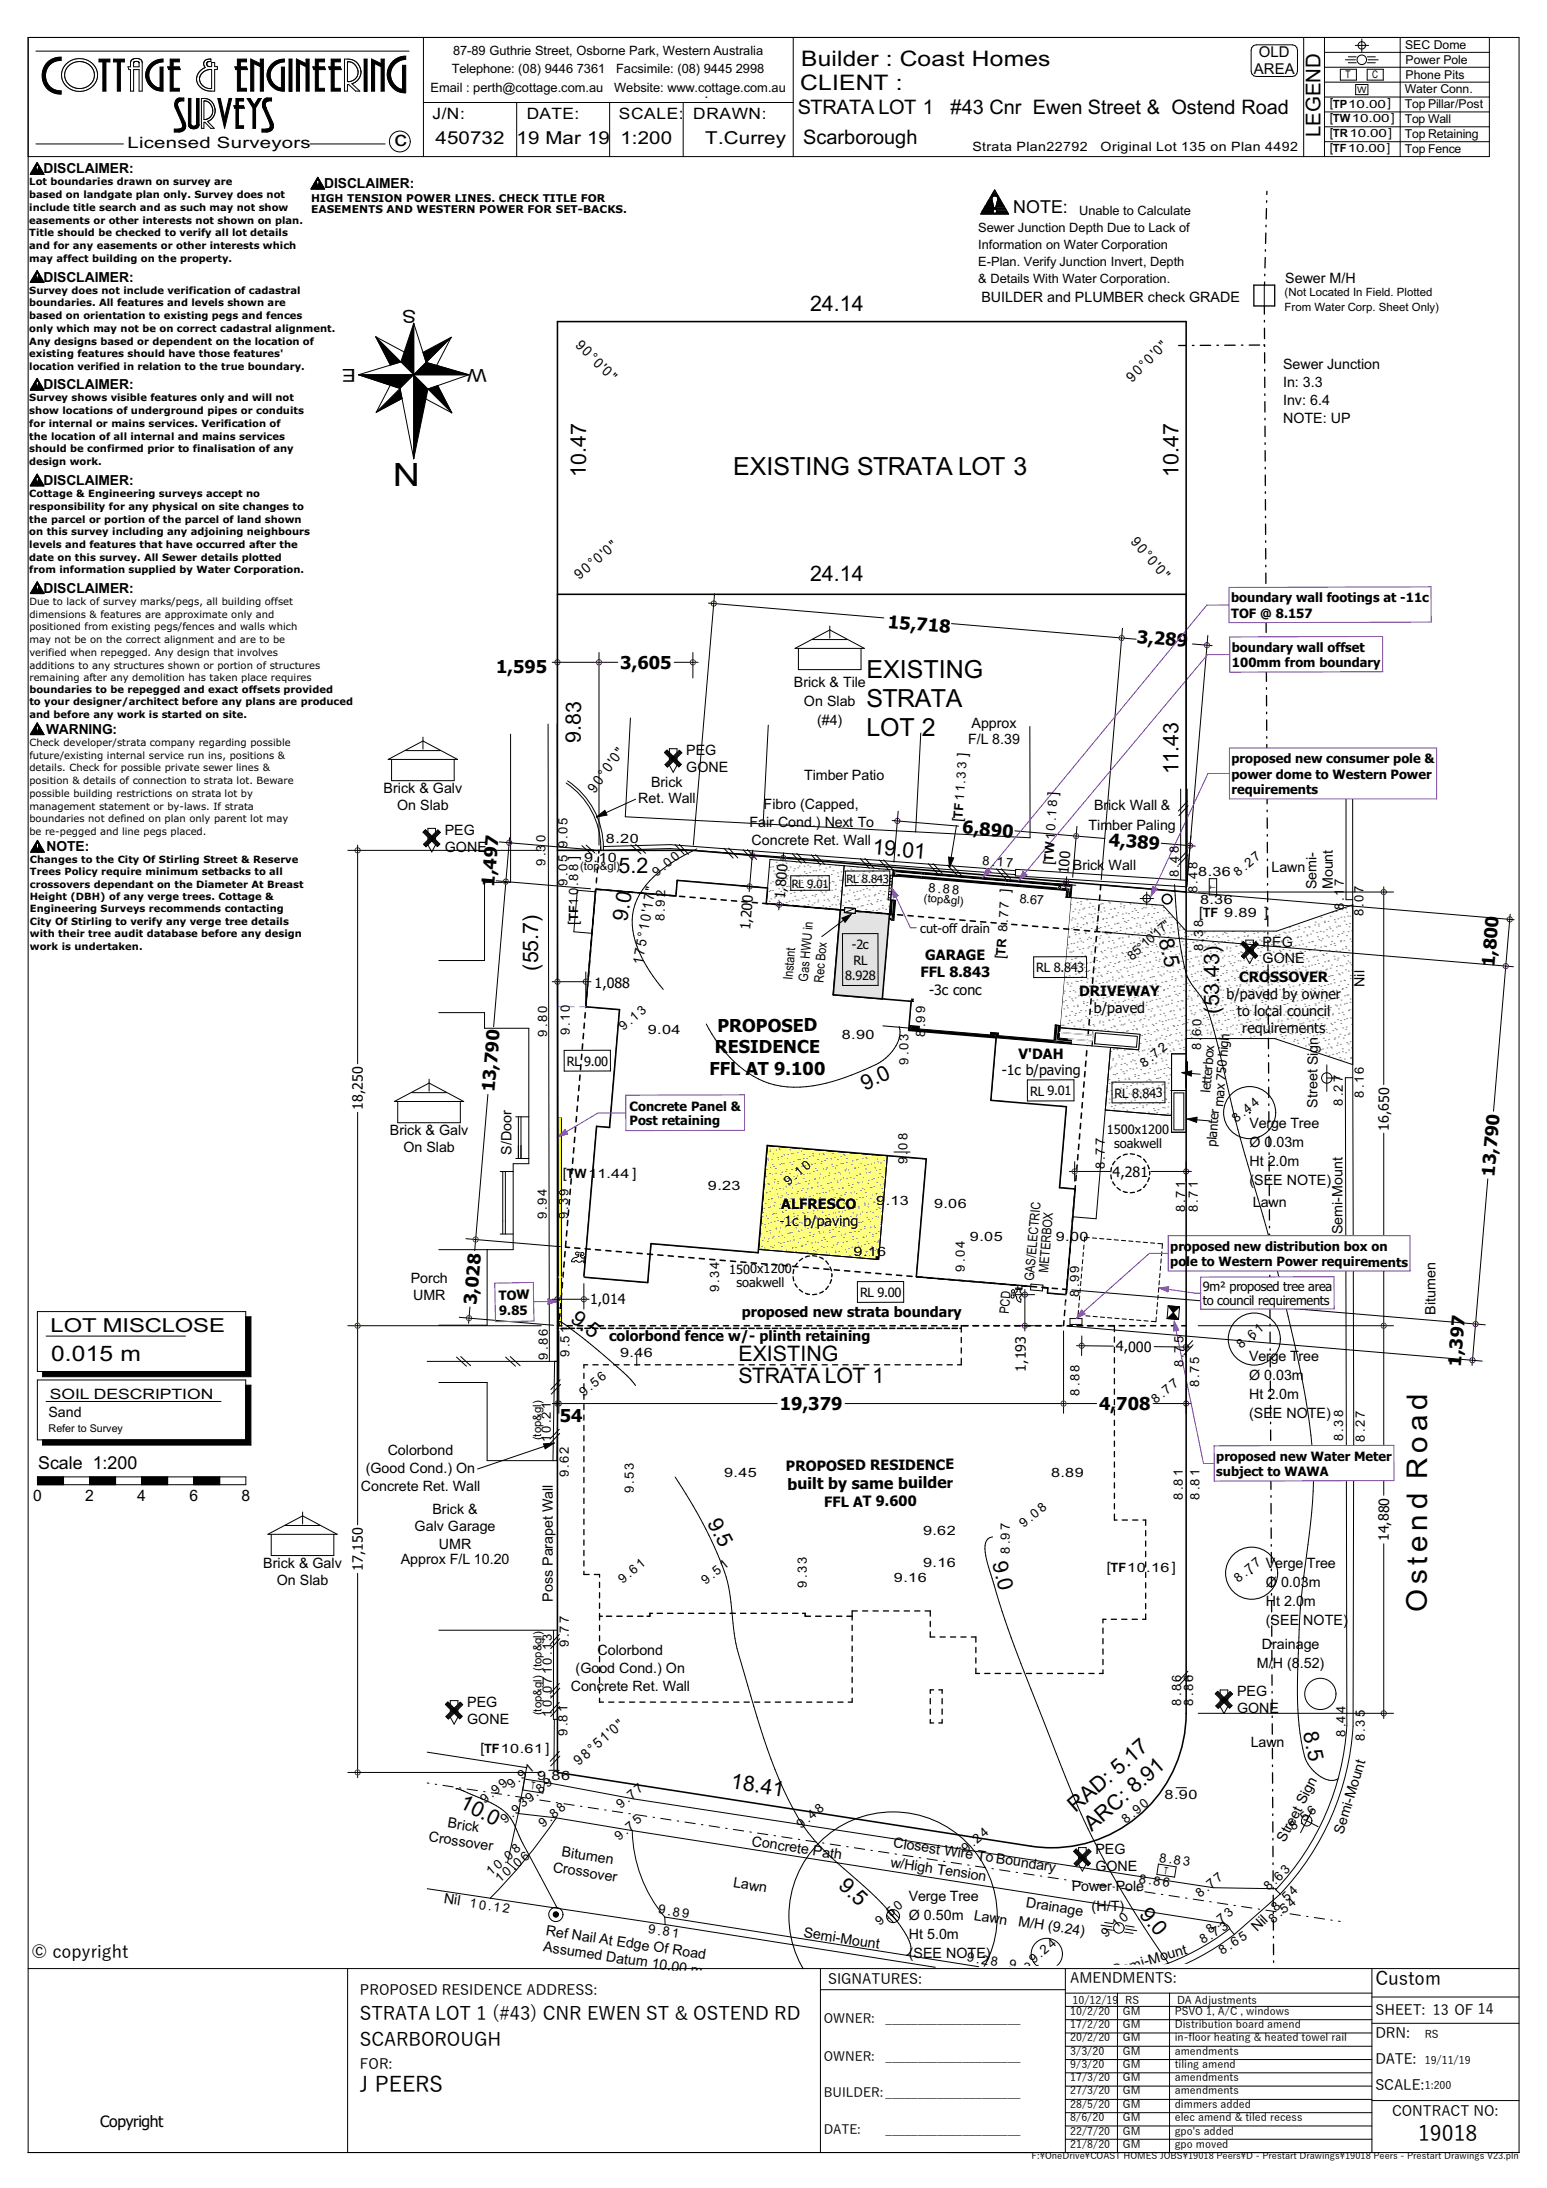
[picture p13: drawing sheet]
<svg xmlns="http://www.w3.org/2000/svg" width="297mm" height="420mm" viewBox="0 0 297 420" stroke-linecap="round" stroke-linejoin="round" font-family="sans-serif">
<defs><g id="words">
<text font-size="6.2" x="80.6" y="88.9" transform="rotate(180 80.6 88.9)">N</text>
<text font-size="5.5" x="273.9" y="309.4" transform="rotate(-90 273.9 309.4)">Ostend Road</text>
<g font-size="4.8">
<text x="140.8" y="91.2">EXISTING STRATA LOT 3</text>
<text x="166.3" y="130.2">EXISTING</text>
<text x="166.3" y="135.7">STRATA</text>
<text x="166.3" y="141.2">LOT 2</text>
</g>
<g font-size="4.1">
<text x="153.6" y="17.2">CLIENT :</text>
<text x="153.8" y="12.7">Builder : Coast Homes</text>
<text x="75.7" y="28.1">c</text>
<text x="155.5" y="59.6">24.14</text>
<text x="112.5" y="91.6" transform="rotate(-90 112.5 91.6)">10.47</text>
<text x="226.3" y="91.6" transform="rotate(-90 226.3 91.6)">10.47</text>
<text x="155.5" y="111.5">24.14</text>
<text x="111.5" y="142.6" transform="rotate(-90 111.5 142.6)">9.83</text>
<text x="226.3" y="148.6" transform="rotate(-90 226.3 148.6)">11.43</text>
<text x="118.8" y="167.6">5.2</text>
<text x="167.4" y="164" transform="rotate(5 167.4 164)">19.01</text>
<text x="120.4" y="176.9" transform="rotate(-80 120.4 176.9)">9.0</text>
<text x="222.4" y="180.4" transform="rotate(77 222.4 180.4)">8.5</text>
<text x="103.3" y="186.3" transform="rotate(-90 103.3 186.3)">(55.7)</text>
<text x="234.1" y="194.6" transform="rotate(-90 234.1 194.6)">(53.43)</text>
<text x="166.1" y="209.4" transform="rotate(-26 166.1 209.4)">9.0</text>
<text x="109.3" y="253.7" transform="rotate(38 109.3 253.7)">9.5</text>
<text x="9.8" y="261.3">0.015 m</text>
<text x="141.8" y="261.2">EXISTING</text>
<text x="141.8" y="265.4">STRATA LOT 1</text>
<text x="135.7" y="292.3" transform="rotate(62 135.7 292.3)">9.5</text>
<text x="190.5" y="300.1" transform="rotate(76 190.5 300.1)">9.0</text>
<text x="250.1" y="332.7" transform="rotate(77 250.1 332.7)">8.5</text>
<text x="88" y="346.9" transform="rotate(27 88 346.9)">10.0</text>
<text x="140.2" y="343.3" transform="rotate(9 140.2 343.3)">18.41</text>
<text x="206.5" y="348.1" transform="rotate(-41 206.5 348.1)">RAD: 5.17</text>
<text x="209.6" y="351.7" transform="rotate(-41 209.6 351.7)">ARC: 8.91</text>
<text x="160.8" y="362.1" transform="rotate(43 160.8 362.1)">9.5</text>
<text x="218.6" y="367.5" transform="rotate(50 218.6 367.5)">9.0</text>
<text x="69.1" y="401.6">J PEERS</text>
<text x="272.3" y="411">19018</text>
</g>
<text font-size="3.9" x="253.5" y="26.3" transform="rotate(-90 253.5 26.3)">LEGEND</text>
<g font-size="3.8">
<text x="153.1" y="21.8">STRATA LOT 1</text>
<text x="182.5" y="21.8">#43 Cnr Ewen Street &amp; Ostend Road</text>
<text x="154.2" y="27.7">Scarborough</text>
</g>
<text font-size="3.7" x="9.7" y="255.8">LOT MISCLOSE</text>
<g font-size="3.6">
<text x="264" y="381">Custom</text>
<text x="69.1" y="387.7">STRATA LOT 1 (#43) CNR EWEN ST &amp; OSTEND RD</text>
<text x="69.1" y="392.7">SCARBOROUGH</text>
</g>
<g font-size="3.4">
<text x="83.6" y="27.6">450732</text>
<text x="99.2" y="27.6">19 Mar 19</text>
<text x="119.1" y="27.6">1:200</text>
<text x="135.4" y="27.6">T.Currey</text>
<text x="194.5" y="40.8">NOTE:</text>
<text x="79.9" y="59.5" transform="rotate(180 79.9 59.5)">S</text>
<text x="68.3" y="70.9" transform="rotate(180 68.3 70.9)">E</text>
<text x="93.4" y="70.9" transform="rotate(180 93.4 70.9)">W</text>
<text x="170.4" y="120.6" transform="rotate(5 170.4 120.6)">15,718</text>
<text x="218.2" y="123.4" transform="rotate(5 218.2 123.4)">3,289</text>
<text x="95.2" y="129.1">1,595</text>
<text x="119.1" y="128.4">3,605</text>
<text x="184.7" y="160" transform="rotate(5 184.7 160)">6,890</text>
<text x="212.8" y="162.3" transform="rotate(5 212.8 162.3)">4,389</text>
<text x="94.9" y="170.2" transform="rotate(-85 94.9 170.2)">1,497</text>
<text x="286.9" y="185.7" transform="rotate(-85 286.9 185.7)">1,800</text>
<text x="137.2" y="202.2">RESIDENCE</text>
<text x="137.7" y="198">PROPOSED</text>
<text x="95" y="209.7" transform="rotate(-85 95 209.7)">13,790</text>
<text x="136.2" y="206.3">FFL AT 9.100</text>
<text x="286.9" y="225.9" transform="rotate(-85 286.9 225.9)">13,790</text>
<text x="91.5" y="250.5" transform="rotate(-85 91.5 250.5)">3,028</text>
<text x="280.5" y="262.4" transform="rotate(-85 280.5 262.4)">1,397</text>
<text x="107.5" y="272.9">54</text>
<text x="149.7" y="270.7">19,379</text>
<text x="211" y="270.7">4,708</text>
<text x="7.3" y="282">Scale 1:200</text>
<text x="6" y="375.8">© copyright</text>
</g>
<g font-size="3">
<text x="83.1" y="22.9">J/N:</text>
<text x="101.1" y="22.9">DATE:</text>
<text x="118.8" y="22.9">SCALE:</text>
<text x="133.1" y="22.9">DRAWN:</text>
<text x="24.5" y="28.5">Licensed Surveyors</text>
<text x="151.2" y="285.9" transform="rotate(-1 151.2 285.9)">built by same builder</text>
<text x="6.4" y="288">0</text>
<text x="16.4" y="288">2</text>
<text x="26.4" y="288">4</text>
<text x="36.4" y="288">6</text>
<text x="46.4" y="288">8</text>
<text x="19.2" y="408.3">Copyright</text>
</g>
<g font-size="2.9">
<text x="241.7" y="11">OLD</text>
<text x="240.7" y="14.3">AREA</text>
</g>
<g font-size="2.7">
<text x="135.3" y="18.8">.</text>
<text x="8.3" y="33.3">DISCLAIMER:</text>
<text x="62.2" y="36.1">DISCLAIMER:</text>
<text x="8.3" y="54">DISCLAIMER:</text>
<text x="188.4" y="58.1">BUILDER and PLUMBER check GRADE</text>
<text x="246.8" y="54.3">Sewer M/H</text>
<text x="110.3" y="66.4" transform="rotate(45 110.3 66.4)">90°0'0&quot;</text>
<text x="246.3" y="70.8">Sewer Junction</text>
<text x="8.3" y="74.7">DISCLAIMER:</text>
<text x="217.4" y="73.4" transform="rotate(-45 217.4 73.4)">90°0'0&quot;</text>
<text x="246.3" y="74.3">In: 3.3</text>
<text x="246.3" y="77.7">Inv: 6.4</text>
<text x="246.3" y="81.1">NOTE: UP</text>
<text x="8.3" y="93.1">DISCLAIMER:</text>
<text x="216.9" y="104" transform="rotate(50 216.9 104)">90°0'0&quot;</text>
<text x="8.4" y="113.8">DISCLAIMER:</text>
<text x="111.2" y="111.4" transform="rotate(-40 111.2 111.4)">90°0'0&quot;</text>
<text x="152.4" y="131.8">Brick &amp; Tile</text>
<text x="154.3" y="135.5">On Slab</text>
<text x="8.9" y="140.9">WARNING:</text>
<text x="156.9" y="139.2">(#4)</text>
<text x="185.9" y="142.9">F/L 8.39</text>
<text x="186.5" y="139.7">Approx</text>
<text x="131.7" y="145">PEG</text>
<text x="131.7" y="148.2">GONE</text>
<text x="154.4" y="149.8">Timber Patio</text>
<text x="73.7" y="152.3">Brick &amp; Galv</text>
<text x="76.3" y="155.5">On Slab</text>
<text x="114.2" y="152.3" transform="rotate(-54 114.2 152.3)">90°0'0&quot;</text>
<text x="122.5" y="154.1">Ret. Wall</text>
<text x="125" y="151">Brick</text>
<text x="146.6" y="155.4">Fibro (Capped,</text>
<text x="210" y="155.5">Brick Wall &amp;</text>
<text x="85.4" y="160.3">PEG</text>
<text x="143.9" y="158.8">Fair Cond.) Next To</text>
<text x="184.7" y="157.8" transform="rotate(-86 184.7 157.8)">[TF11.3 3 ]</text>
<text x="209" y="159.3">Timber Paling</text>
<text x="8.9" y="163.3">NOTE:</text>
<text x="85.4" y="163.5">GONE</text>
<text x="144.3" y="162.1">Concrete Ret. Wall</text>
<text x="202.2" y="166.1" transform="rotate(-86 202.2 166.1)">[TW1 0 .1 8 ]</text>
<text x="205.1" y="167.8" transform="rotate(-85 205.1 167.8)">100</text>
<text x="206" y="167">Brick Wall</text>
<text x="244.1" y="167.4">Lawn</text>
<text x="150.7" y="172.7" transform="rotate(-85 150.7 172.7)">1,800</text>
<text x="252.8" y="170.7" transform="rotate(-90 252.8 170.7)">Semi-</text>
<text x="255.9" y="170.7" transform="rotate(-90 255.9 170.7)">Mount</text>
<text x="111" y="177.6" transform="rotate(-90 111 177.6)">[TF1 0 .8 8 ]</text>
<text x="144" y="178.6" transform="rotate(-85 144 178.6)">1,200</text>
<text x="230.2" y="176">[TF 9.89 ]</text>
<text x="123.4" y="185.2" transform="rotate(-80 123.4 185.2)">175°10'17&quot;</text>
<text x="177.6" y="184.3">GARAGE</text>
<text x="192.9" y="184.1" transform="rotate(-86 192.9 184.1)">[TR 8 .7 7 ]</text>
<text x="242.4" y="181.7">PEG</text>
<text x="242.4" y="184.9">GONE</text>
<text x="114.1" y="189.6">1,088</text>
<text x="176.7" y="187.6">FFL 8.843</text>
<text x="178.4" y="190.9">-3c conc</text>
<text x="207.2" y="191.2">DRIVEWAY</text>
<text x="235.5" y="191.8">b/paved by owner</text>
<text x="237.9" y="188.4">CROSSOVER</text>
<text x="262" y="189.4" transform="rotate(-90 262 189.4)">Nil</text>
<text x="210" y="194.5">b/paved</text>
<text x="237.5" y="195.1">to local council</text>
<text x="195.6" y="203.3">V'DAH</text>
<text x="238.5" y="198.4">requirements</text>
<text x="192.3" y="206.3">-1c b/paving</text>
<text x="69.7" y="213" transform="rotate(-90 69.7 213)">18,250</text>
<text x="253" y="212.6" transform="rotate(-90 253 212.6)">Street Sign</text>
<text x="74.8" y="217.9">Brick &amp; Galv</text>
<text x="77.4" y="221.1">On Slab</text>
<text x="98.2" y="221.7" transform="rotate(-90 98.2 221.7)">S/Door</text>
<text x="239.9" y="216.6">Verge Tree</text>
<text x="239.9" y="220.2">Ø 0.03m</text>
<text x="266.7" y="217" transform="rotate(-90 266.7 217)">16,650</text>
<text x="108.1" y="226.2">[TW11.44 ]</text>
<text x="213.6" y="225.9">4,281</text>
<text x="239.9" y="223.9">Ht 2.0m</text>
<text x="239.9" y="227.5">(SEE NOTE)</text>
<text x="150" y="232">ALFRESCO</text>
<text x="240.5" y="231.8">Lawn</text>
<text x="149.6" y="235.3">-1c b/paving</text>
<text x="257.7" y="236.9" transform="rotate(-90 257.7 236.9)">Semi-Mount</text>
<text x="78.8" y="246.4">Porch</text>
<text x="79.3" y="249.5">UMR</text>
<text x="113.3" y="250.3">1,014</text>
<text x="116.9" y="257.4">colorbond fence w/- plinth retaining</text>
<text x="142.4" y="252.9">proposed new strata boundary</text>
<text x="275.6" y="252.3" transform="rotate(-90 275.6 252.3)">Bitumen</text>
<text x="197" y="263.3" transform="rotate(-90 197 263.3)">1,193</text>
<text x="214.2" y="259.4" transform="rotate(1 214.2 259.4)">4,000</text>
<text x="239.8" y="261.3">Verge Tree</text>
<text x="9.6" y="268.5">SOIL DESCRIPTION</text>
<text x="239.8" y="264.9">Ø 0.03m</text>
<text x="239.8" y="268.5">Ht 2.0m</text>
<text x="9.3" y="271.9">Sand</text>
<text x="239.8" y="272.2">(SEE NOTE)</text>
<text x="74.4" y="279.4">Colorbond</text>
<text x="69.3" y="286.2">Concrete Ret. Wall</text>
<text x="70.2" y="282.8">(Good Cond.) On</text>
<text x="150.9" y="282.3" transform="rotate(-1 150.9 282.3)">PROPOSED RESIDENCE</text>
<text x="79.6" y="294">Galv Garage</text>
<text x="83" y="290.6">Brick &amp;</text>
<text x="158.2" y="289.2" transform="rotate(-1 158.2 289.2)">FFL AT 9.600</text>
<text x="84.3" y="297.3">UMR</text>
<text x="266.7" y="295.8" transform="rotate(-90 266.7 295.8)">14,880</text>
<text x="50.6" y="301">Brick &amp; Galv</text>
<text x="53.1" y="304.2">On Slab</text>
<text x="69.7" y="301.5" transform="rotate(-90 69.7 301.5)">17,150</text>
<text x="76.9" y="300.2">Approx F/L 10.20</text>
<text x="212.5" y="301.7">[TF10</text>
<text x="243" y="301">Verge Tree</text>
<text x="243" y="304.7">Ø 0.03m</text>
<text x="106.1" y="307.4" transform="rotate(-90 106.1 307.4)">Poss Parapet Wall</text>
<text x="243" y="308.3">Ht 2.0m</text>
<text x="243" y="312">(SEE NOTE)</text>
<text x="114.7" y="317.7">Colorbond</text>
<text x="242.2" y="316.5">Drainage</text>
<text x="110.5" y="321.1">(Good Cond.) On</text>
<text x="241.3" y="320.3">M/H (8.52)</text>
<text x="89.7" y="327.7">PEG</text>
<text x="109.6" y="324.5">Concrete Ret. Wall</text>
<text x="237.5" y="325.6">PEG</text>
<text x="237.5" y="328.9">GONE</text>
<text x="89.7" y="330.9">GONE</text>
<text x="240.1" y="335.4">Lawn</text>
<text x="92.2" y="336.4">[TF10.61]</text>
<text x="111.2" y="338.9" transform="rotate(-40 111.2 338.9)">98°51'0&quot;</text>
<text x="82.2" y="353.4" transform="rotate(9 82.2 353.4)">Crossover</text>
<text x="85.9" y="350.8" transform="rotate(9 85.9 350.8)">Brick</text>
<text x="246.7" y="353.7" transform="rotate(-63 246.7 353.7)">Street Sign</text>
<text x="257.9" y="352.2" transform="rotate(-73 257.9 352.2)">Semi-Mount</text>
<text x="106.1" y="359.3" transform="rotate(9 106.1 359.3)">Crossover</text>
<text x="107.7" y="356.4" transform="rotate(9 107.7 356.4)">Bitumen</text>
<text x="144.2" y="354.3" transform="rotate(9 144.2 354.3)">Concrete Path</text>
<text x="170.9" y="358.3" transform="rotate(9 170.9 358.3)">w/High Tension</text>
<text x="171.4" y="354.6" transform="rotate(9 171.4 354.6)">Closest Wire To Boundary</text>
<text x="210.3" y="355.9">PEG</text>
<text x="210.3" y="359.1">GONE</text>
<text x="85.1" y="365.3" transform="rotate(9 85.1 365.3)">Nil</text>
<text x="140.7" y="362.2" transform="rotate(9 140.7 362.2)">Lawn</text>
<text x="174.5" y="364.9">Verge Tree</text>
<text x="205.7" y="363.1">Power Pole</text>
<text x="104.7" y="371.5" transform="rotate(9 104.7 371.5)">Ref Nail At Edge Of Road</text>
<text x="154.2" y="371.8" transform="rotate(9 154.2 371.8)">Semi-Mount</text>
<text x="174.5" y="368.6">Ø 0.50m</text>
<text x="186.9" y="368.5" transform="rotate(9 186.9 368.5)">Lawn</text>
<text x="195.4" y="369.6" transform="rotate(9 195.4 369.6)">M/H (9.24)</text>
<text x="196.9" y="366.1" transform="rotate(9 196.9 366.1)">Drainage</text>
<text x="209.6" y="366.8">(H/T)</text>
<text x="241.3" y="370.9" transform="rotate(-44 241.3 370.9)">Nil</text>
<text x="104.2" y="374.6" transform="rotate(9 104.2 374.6)">Assumed Datum 10.00 m</text>
<text x="174.5" y="372.2">Ht 5.0m</text>
<text x="174.5" y="375.9">(SEE NOTE)</text>
<text x="69.1" y="383">PROPOSED RESIDENCE ADDRESS:</text>
<text x="159" y="380.8">SIGNATURES:</text>
<text x="205.5" y="380.7">AMENDMENTS:</text>
<text x="213.9" y="379.2" transform="rotate(-16 213.9 379.2)">Semi-Mount</text>
<text x="221.5" y="381.1" transform="rotate(62 221.5 381.1)">Approx. 20m</text>
<text x="225.2" y="380.3" transform="rotate(62 225.2 380.3)">Sewer M/H</text>
<text x="220.2" y="386.5" transform="rotate(62 220.2 386.5)">(8.86)</text>
<text x="264" y="386.8">SHEET: 13 OF 14</text>
<text x="264" y="391.3">DRN:</text>
<text x="69.1" y="397.2">FOR:</text>
<text x="264" y="401.2">SCALE:</text>
<text x="264" y="396.2">DATE:</text>
<text x="267.3" y="406.2">CONTRACT NO:</text>
</g>
<g font-size="2.5">
<text x="87" y="10.5">87-89 Guthrie Street, Osborne Park, Western Australia</text>
<text x="82.6" y="17.7">Email : perth@cottage.com.au</text>
<text x="86.8" y="14.1">Telephone: (08) 9446 7361</text>
<text x="117.9" y="17.7">Website: www.cottage.com.au</text>
<text x="118.3" y="14.1">Facsimile: (08) 9445 2998</text>
<text x="186.7" y="29">Strata Plan22792</text>
<text x="211.3" y="29">Original Lot 135 on Plan 4492</text>
<text x="207.2" y="41.3">Unable to Calculate</text>
<text x="187.8" y="44.5">Sewer Junction Depth Due to Lack of</text>
<text x="187.8" y="47.8">Information on Water Corporation</text>
<text x="187.8" y="51.1">E-Plan. Verify Junction Invert, Depth</text>
<text x="187.8" y="54.3">&amp; Details With Water Corporation.</text>
<text x="236.4" y="115.6">boundary wall footings at -11c</text>
<text x="236.4" y="118.6">TOF @ 8.157</text>
<text x="236.5" y="125.1">boundary wall offset</text>
<text x="236.5" y="128.1">100mm from boundary</text>
<text x="236.4" y="146.5">proposed new consumer pole &amp;</text>
<text x="236.4" y="149.5">power dome to Western Power</text>
<text x="236.4" y="152.4">requirements</text>
<text x="116.3" y="161.8">8.20</text>
<text x="104.7" y="166.2" transform="rotate(-90 104.7 166.2)">9 .3 0</text>
<text x="109" y="162.8" transform="rotate(-90 109 162.8)">9 .0 5</text>
<text x="112.1" y="165.5">9.10</text>
<text x="188.5" y="166.1" transform="rotate(4 188.5 166.1)">8 .1 7</text>
<text x="109" y="170" transform="rotate(-90 109 170)">9 .0 5</text>
<text x="126.1" y="168.3" transform="rotate(-40 126.1 168.3)">9 .0 0</text>
<text x="178.2" y="171.2" transform="rotate(4 178.2 171.2)">8 .8 8</text>
<text x="195.7" y="173.3" transform="rotate(4 195.7 173.3)">8.67</text>
<text x="226.3" y="168.4" transform="rotate(-90 226.3 168.4)">8 .4 8</text>
<text x="229.9" y="171.4" transform="rotate(-90 229.9 171.4)">8 .4 8</text>
<text x="230" y="168.2">8.36</text>
<text x="230.4" y="173.6">8.36</text>
<text x="237.7" y="168.4" transform="rotate(-40 237.7 168.4)">8 .2 7</text>
<text x="127.6" y="176.8" transform="rotate(-89 127.6 176.8)">8 .9 2</text>
<text x="176.7" y="179.1">cut-off drain</text>
<text x="258" y="174.7" transform="rotate(-90 258 174.7)">8 .1 7</text>
<text x="261.7" y="175.9" transform="rotate(-90 261.7 175.9)">8 .0 7</text>
<text x="163.6" y="182.2">-2c</text>
<text x="163.9" y="185.2">RL</text>
<text x="217.3" y="184.4" transform="rotate(-42 217.3 184.4)">85°10'17&quot;</text>
<text x="231" y="182.6" transform="rotate(-90 231 182.6)">8 .3 8</text>
<text x="152.2" y="188.2" transform="rotate(-85 152.2 188.2)">Instant</text>
<text x="155.1" y="188.5" transform="rotate(-85 155.1 188.5)">Gas HWU in</text>
<text x="158.1" y="188.7" transform="rotate(-85 158.1 188.7)">Rec Box</text>
<text x="162.3" y="188.2">8.928</text>
<text x="199" y="186.6">RL 8.843</text>
<text x="119.7" y="197.9" transform="rotate(-40 119.7 197.9)">9 .1 3</text>
<text x="105" y="199" transform="rotate(-90 105 199)">9 .8 0</text>
<text x="109.4" y="198.8" transform="rotate(-90 109.4 198.8)">9 .1 0</text>
<text x="124.4" y="198.5">9.04</text>
<text x="161.6" y="199.5">8.90</text>
<text x="177.6" y="199" transform="rotate(-90 177.6 199)">8 .9 9</text>
<text x="230.6" y="201.6" transform="rotate(-90 230.6 201.6)">8 .</text>
<text x="230.6" y="198.9" transform="rotate(-90 230.6 198.9)">6 0</text>
<text x="108.8" y="204.6">RL 9.00</text>
<text x="174.4" y="204.4" transform="rotate(-90 174.4 204.4)">9 .0 3</text>
<text x="219.7" y="205.1" transform="rotate(-40 219.7 205.1)">8 .7 2</text>
<text x="232.4" y="209.8" transform="rotate(-85 232.4 209.8)">letterbox</text>
<text x="120.9" y="213.3">Concrete Panel &amp;</text>
<text x="120.9" y="216">Post retaining</text>
<text x="197.8" y="210.3">RL 9.01</text>
<text x="214" y="210.7">RL 8.843</text>
<text x="234.8" y="212.5" transform="rotate(-85 234.8 212.5)">max 750 high</text>
<text x="237.4" y="215.5" transform="rotate(-40 237.4 215.5)">8 .4 4</text>
<text x="257.8" y="212.3" transform="rotate(-90 257.8 212.3)">8 .2 7</text>
<text x="261.8" y="210.7" transform="rotate(-90 261.8 210.7)">8 .1 6</text>
<text x="174.2" y="220.7" transform="rotate(-90 174.2 220.7)">0 8</text>
<text x="212.5" y="217.7">1500x1200</text>
<text x="213.9" y="220.4">soakwell</text>
<text x="233.5" y="220.2" transform="rotate(-85 233.5 220.2)">planter</text>
<text x="151.3" y="227.7" transform="rotate(-40 151.3 227.7)">9 .1 0</text>
<text x="174.2" y="223.4" transform="rotate(-90 174.2 223.4)">9 .</text>
<text x="212.1" y="224.4" transform="rotate(-90 212.1 224.4)">8 .7 7</text>
<text x="135.9" y="228.5">9.23</text>
<text x="168.2" y="231.4">9.13</text>
<text x="179.3" y="231.8">9.06</text>
<text x="227.6" y="232.7" transform="rotate(-90 227.6 232.7)">8 .7 1</text>
<text x="230" y="232.7" transform="rotate(-90 230 232.7)">8 .7 1</text>
<text x="105" y="234.1" transform="rotate(-90 105 234.1)">9 .9 4</text>
<text x="109.1" y="234.1" transform="rotate(-90 109.1 234.1)">9 .3 9</text>
<text x="186.2" y="238.2">9.05</text>
<text x="202.7" y="238.2">9.00</text>
<text x="140" y="244.5">1500x1200</text>
<text x="163.9" y="241">9.16</text>
<text x="185.3" y="244.1" transform="rotate(-90 185.3 244.1)">9 .0 4</text>
<text x="198.5" y="245.9" transform="rotate(-85 198.5 245.9)">GAS/ELECTRIC</text>
<text x="201.2" y="244.4" transform="rotate(-85 201.2 244.4)">METERBOX</text>
<text x="224.7" y="240.1">proposed new distribution box on</text>
<text x="224.7" y="243.1">pole to Western</text>
<text x="245.1" y="243.1">Power requirements</text>
<text x="95.8" y="249.5" transform="rotate(-1 95.8 249.5)">TOW</text>
<text x="138" y="248.1" transform="rotate(-90 138 248.1)">9 .3 4</text>
<text x="141.4" y="247.1">soakwell</text>
<text x="165.1" y="249">RL 9.00</text>
<text x="207.2" y="248.9" transform="rotate(-90 207.2 248.9)">8 .9 9</text>
<text x="230.9" y="247.9">9m² proposed tree area</text>
<text x="230.9" y="250.6">to council requirements</text>
<text x="95.8" y="252.5" transform="rotate(-1 95.8 252.5)">9.85</text>
<text x="193.7" y="252.2" transform="rotate(-85 193.7 252.2)">PCD</text>
<text x="105.1" y="261" transform="rotate(-90 105.1 261)">9 .8 6</text>
<text x="109.3" y="260.5" transform="rotate(-90 109.3 260.5)">9 .5 1</text>
<text x="119.1" y="260.5">9.46</text>
<text x="227.2" y="262.5" transform="rotate(-90 227.2 262.5)">8 .7 5</text>
<text x="238.3" y="259" transform="rotate(-40 238.3 259)">8 .6 1</text>
<text x="112.1" y="268.1" transform="rotate(-40 112.1 268.1)">9 .5 6</text>
<text x="207.2" y="267.9" transform="rotate(-90 207.2 267.9)">8 .8 8</text>
<text x="221.9" y="269.6" transform="rotate(-40 221.9 269.6)">8 .7 7</text>
<text x="230.2" y="266.3" transform="rotate(-90 230.2 266.3)">8 .7 5</text>
<text x="105.7" y="276.9" transform="rotate(-90 105.7 276.9)">1 0 .2 1</text>
<text x="233.5" y="280.4">proposed new Water Meter</text>
<text x="257.8" y="276.6" transform="rotate(-90 257.8 276.6)">8 .3 8</text>
<text x="262" y="276.7" transform="rotate(-90 262 276.7)">8 .2 7</text>
<text x="109.2" y="283.6" transform="rotate(-90 109.2 283.6)">9 .6 2</text>
<text x="121.7" y="286.7" transform="rotate(-90 121.7 286.7)">9 .5 3</text>
<text x="139" y="283.6">9.45</text>
<text x="201.8" y="283.4">8.89</text>
<text x="227.1" y="287.9" transform="rotate(-90 227.1 287.9)">8 .8 1</text>
<text x="230.3" y="287.9" transform="rotate(-90 230.3 287.9)">8 .8 1</text>
<text x="233.5" y="283.4">subject to WAWA</text>
<text x="196.6" y="293.3" transform="rotate(-40 196.6 293.3)">9 .0 8</text>
<text x="177.2" y="294.6">9.62</text>
<text x="193.9" y="298.3" transform="rotate(-90 193.9 298.3)">8 .9 7</text>
<text x="119.6" y="304.1" transform="rotate(-40 119.6 304.1)">9 .6 1</text>
<text x="135.5" y="304.3" transform="rotate(-40 135.5 304.3)">9 .5 1</text>
<text x="154.9" y="304.8" transform="rotate(-90 154.9 304.8)">9 .3 3</text>
<text x="171.6" y="303.6">9.16</text>
<text x="177.2" y="300.8">9.16</text>
<text x="220.1" y="301.7">.16]</text>
<text x="237.8" y="303.9" transform="rotate(-40 237.8 303.9)">8 .7 7</text>
<text x="109.2" y="316.1" transform="rotate(-90 109.2 316.1)">9 .7 7</text>
<text x="106" y="329.5" transform="rotate(-90 106 329.5)">1 0 .0 71 0 .1 3</text>
<text x="226.8" y="327.4" transform="rotate(-90 226.8 327.4)">8 .8 6</text>
<text x="229.1" y="327.4" transform="rotate(-90 229.1 327.4)">8 .8 6</text>
<text x="109" y="333.2" transform="rotate(-90 109 333.2)">9 .8 1</text>
<text x="258.3" y="333.4" transform="rotate(-90 258.3 333.4)">8 .4 4</text>
<text x="262" y="334.2" transform="rotate(-90 262 334.2)">8 .3 5</text>
<text x="103.2" y="341.8">9.86</text>
<text x="93.1" y="346.3" transform="rotate(-40 93.1 346.3)">9 .9 9</text>
<text x="98.2" y="343.5" transform="rotate(-40 98.2 343.5)">9 .9 1</text>
<text x="119.2" y="347.3" transform="rotate(-40 119.2 347.3)">9 .7 7</text>
<text x="223.6" y="345.4">8.90</text>
<text x="97" y="350.1" transform="rotate(-40 97 350.1)">9 .9 39 .8 9</text>
<text x="104.3" y="350.9" transform="rotate(-40 104.3 350.9)">9 .8 8</text>
<text x="118.9" y="353.4" transform="rotate(-40 118.9 353.4)">9 .7 5</text>
<text x="153.8" y="351.2" transform="rotate(-40 153.8 351.2)">9 .4 8</text>
<text x="216.2" y="350.1" transform="rotate(-40 216.2 350.1)">8 .9 0</text>
<text x="248.3" y="351.5" transform="rotate(-40 248.3 351.5)">8 .5 6</text>
<text x="185.5" y="355.7" transform="rotate(-40 185.5 355.7)">9 .2 4</text>
<text x="222.5" y="357.4" transform="rotate(8 222.5 357.4)">8 .8 3</text>
<text x="94.2" y="360.1" transform="rotate(-40 94.2 360.1)">1 0 .0 8</text>
<text x="95.9" y="361.5" transform="rotate(-40 95.9 361.5)">1 0 .0 6</text>
<text x="218.6" y="361.4" transform="rotate(9 218.6 361.4)">8 .8 6</text>
<text x="230.4" y="364.3" transform="rotate(-40 230.4 364.3)">8 .7 7</text>
<text x="243.6" y="363.1" transform="rotate(-44 243.6 363.1)">8 .6 3</text>
<text x="90.1" y="366.1" transform="rotate(9 90.1 366.1)">1 0 .1 2</text>
<text x="124.4" y="371.1" transform="rotate(8 124.4 371.1)">9 .8 1</text>
<text x="126.3" y="367.3" transform="rotate(9 126.3 367.3)">9 .8 9</text>
<text x="168.9" y="369.8" transform="rotate(-40 168.9 369.8)">9 .5 0</text>
<text x="232.4" y="371.2" transform="rotate(-40 232.4 371.2)">8 .7 3</text>
<text x="244.5" y="369.2" transform="rotate(-40 244.5 369.2)">8 .5 4</text>
<text x="245" y="367.1" transform="rotate(-43 245 367.1)">8 .5 4</text>
<text x="185.6" y="376.5" transform="rotate(9 185.6 376.5)">9 .2 8</text>
<text x="193.6" y="377.9" transform="rotate(11 193.6 377.9)">9 .2 4</text>
<text x="198.4" y="377" transform="rotate(-40 198.4 377)">9 .2 4</text>
<text x="212.3" y="372" transform="rotate(-40 212.3 372)">9 .1 0</text>
<text x="230.9" y="373.2" transform="rotate(-30 230.9 373.2)">8 .7 3</text>
<text x="234.6" y="375.3" transform="rotate(-33 234.6 375.3)">8 .6 5</text>
<text x="194.2" y="381.6" transform="rotate(13 194.2 381.6)">9 .0 7</text>
<text x="158.2" y="388.3">OWNER:</text>
<text x="170" y="388.3">_____________________</text>
<text x="158.2" y="395.6">OWNER:</text>
<text x="170" y="395.6">_____________________</text>
<text x="158.2" y="402.6">BUILDER:_____________________</text>
<text x="158.2" y="409.7">DATE:</text>
<text x="170" y="409.7">_____________________</text>
</g>
<g font-size="2.4">
<text x="269.8" y="9.3">SEC Dome</text>
<text x="269.7" y="17.9">Water Conn.</text>
<text x="269.8" y="12.2">Power Pole</text>
<text x="269.8" y="15.1">Phone Pits</text>
<text x="255.3" y="20.6">[TP10.00]</text>
<text x="255.3" y="23.5">[TW10.00]</text>
<text x="269.7" y="20.8">Top Pillar/Post</text>
<text x="269.7" y="23.6">Top Wall</text>
<text x="255.3" y="26.3">[TR10.00]</text>
<text x="255.3" y="29.2">[TF10.00]</text>
<text x="269.7" y="26.5">Top Retaining</text>
<text x="269.7" y="29.4">Top Fence</text>
</g>
<g font-size="2.2">
<text x="246.6" y="56.8">(Not Located In Field. Plotted</text>
<text x="246.6" y="59.8">From Water Corp. Sheet Only)</text>
<text x="111.4" y="167">(top&amp;gl)</text>
<text x="152" y="170.4">RL 9.01</text>
<text x="162.5" y="169.5">RL 8.843</text>
<text x="177.3" y="173.1" transform="rotate(4 177.3 173.1)">(top&amp;gl)</text>
<text x="103.9" y="276.5" transform="rotate(-90 103.9 276.5)">(top&amp;gl)</text>
<text x="104" y="329.3" transform="rotate(-90 104 329.3)">(top&amp;gl) (top&amp;gl)</text>
</g>
<g font-size="2.1">
<text x="59.7" y="38.7">HIGH TENSION POWER LINES. CHECK TITLE FOR</text>
<text x="59.7" y="40.8">EASEMENTS AND WESTERN POWER FOR SET-BACKS.</text>
<text x="9.3" y="274.9">Refer to Survey</text>
<text x="101.8" y="343.5" transform="rotate(9 101.8 343.5)">T</text>
<text x="205.5" y="386.7">10/2/20</text>
<text x="205.5" y="389.3">17/2/20</text>
<text x="205.9" y="384.7">10/12/19</text>
<text x="215.6" y="386.7">GM</text>
<text x="215.6" y="389.3">GM</text>
<text x="216" y="384.7">RS</text>
<text x="225.5" y="386.7">PSVO 1, A/C , windows</text>
<text x="225.5" y="389.3">Distribution board amend</text>
<text x="226" y="384.7">DA Adjustments</text>
<text x="205.5" y="391.8">20/2/20</text>
<text x="205.5" y="394.4">3/3/20</text>
<text x="215.6" y="391.8">GM</text>
<text x="215.6" y="394.4">GM</text>
<text x="225.5" y="391.8">in-f</text>
<text x="225.5" y="394.4">amendments</text>
<text x="228.2" y="391.8">loor heating &amp; heated towel rail</text>
<text x="273.5" y="391.2">RS</text>
<text x="205.5" y="396.9">9/3/20</text>
<text x="205.5" y="399.5">17/3/20</text>
<text x="215.6" y="396.9">GM</text>
<text x="215.6" y="399.5">GM</text>
<text x="225.5" y="396.9">tiling amend</text>
<text x="225.5" y="399.5">amendments</text>
<text x="273.5" y="396.3">19/11/19</text>
<text x="273.5" y="401">1:200</text>
<text x="205.5" y="402">27/3/20</text>
<text x="205.5" y="404.6">28/5/20</text>
<text x="205.5" y="407.1">8/6/20</text>
<text x="215.6" y="402">GM</text>
<text x="215.6" y="404.6">GM</text>
<text x="215.6" y="407.1">GM</text>
<text x="225.5" y="402">amendments</text>
<text x="225.5" y="404.6">dimmers added</text>
<text x="225.5" y="407.1">elec amend &amp; tiled recess</text>
<text x="205.5" y="409.8">22/7/20</text>
<text x="205.5" y="412.3">21/8/20</text>
<text x="215.6" y="409.8">GM</text>
<text x="215.6" y="412.3">GM</text>
<text x="225.5" y="409.8">gpo's added</text>
<text x="225.5" y="412.3">gpo moved</text>
</g>
<g font-size="2">
<text x="258.3" y="15">T</text>
<text x="263.4" y="15">C</text>
</g>
<g font-size="1.9">
<text x="5.6" y="35.6">Lot boundaries drawn on survey are</text>
<text x="5.6" y="38">based on landgate plan only. Survey does not</text>
<text x="5.6" y="40.5">include title search and as such may not show</text>
<text x="5.6" y="42.9">easements or other interests not shown on plan.</text>
<text x="5.6" y="45.4">Title should be checked to verify all lot details</text>
<text x="5.6" y="47.8">and for any easements or other interests which</text>
<text x="5.6" y="50.3">may affect building on the property.</text>
<text x="5.6" y="56.4">Survey does not include verification of cadastral</text>
<text x="5.6" y="58.8">boundaries. All features and levels shown are</text>
<text x="5.6" y="61.3">based on orientation to existing pegs and fences</text>
<text x="5.6" y="63.7">only which may not be on correct cadastral alignment.</text>
<text x="5.6" y="66.2">Any designs based or dependent on the location of</text>
<text x="5.6" y="68.6">existing features should have those features'</text>
<text x="5.6" y="71">location verified in relation to the true boundary.</text>
<text x="5.6" y="77.1">Survey shows visible features only and will not</text>
<text x="5.6" y="79.5">show locations of underground pipes or conduits</text>
<text x="5.6" y="82">for internal or mains services. Verification of</text>
<text x="5.6" y="84.4">the location of all internal and mains services</text>
<text x="5.6" y="86.8">should be confirmed prior to finalisation of any</text>
<text x="5.6" y="89.3">design work.</text>
<text x="5.6" y="95.4">Cottage &amp; Engineering surveys accept no</text>
<text x="5.6" y="97.9">responsibility for any physical on site changes to</text>
<text x="5.6" y="100.3">the parcel or portion of the parcel of land shown</text>
<text x="5.6" y="102.8">on this survey including any adjoining neighbours</text>
<text x="5.6" y="105.2">levels and features that have occurred after the</text>
<text x="5.6" y="107.6">date on this survey. All Sewer details plotted</text>
<text x="5.6" y="110.1">from information supplied by Water Corporation.</text>
<text x="5.6" y="116.1">Due to lack of survey marks/pegs, all building offset</text>
<text x="5.6" y="118.6">dimensions &amp; features are approximate only and</text>
<text x="5.6" y="121">positioned from existing pegs/fences and walls which</text>
<text x="5.6" y="123.4">may not be on the correct alignment and are to be</text>
<text x="5.6" y="125.9">verified when repegged. Any design that involves</text>
<text x="5.6" y="128.3">additions to any structures shown or portion of structures</text>
<text x="5.6" y="130.8">remaining after any demolition has taken place requires</text>
<text x="5.6" y="132.9">boundaries to be repegged and exact offsets provided</text>
<text x="5.6" y="135.4">to your designer/architect before any plans are produced</text>
<text x="5.6" y="137.8">and before any work is started on site.</text>
<text x="5.6" y="143.2">Check developer/strata company regarding possible</text>
<text x="5.6" y="145.6">future/existing internal service run ins, positions &amp;</text>
<text x="5.6" y="148.1">details. Check for possible private sewer lines &amp;</text>
<text x="5.6" y="150.5">position &amp; details of connection to strata lot. Beware</text>
<text x="5.6" y="153">possible building restrictions on strata lot by</text>
<text x="5.6" y="155.4">management statement or by-laws. If strata</text>
<text x="5.6" y="157.8">boundaries not defined on plan only parent lot may</text>
<text x="5.6" y="160.3">be re-pegged and line pegs placed.</text>
<text x="5.7" y="165.6">Changes to the City Of Stirling Street &amp; Reserve</text>
<text x="5.7" y="168">Trees Policy require minimum setbacks to all</text>
<text x="5.7" y="170.4">crossovers dependant on the Diameter At Breast</text>
<text x="5.7" y="172.8">Height (DBH) of any verge trees. Cottage &amp;</text>
<text x="5.7" y="175.2">Engineering Surveys recommends contacting</text>
<text x="5.7" y="177.5">City Of Stirling to verify any verge tree details</text>
<text x="5.7" y="179.9">with their tree audit database before any design</text>
<text x="5.7" y="182.3">work is undertaken.</text>
<text x="223.4" y="359.7" transform="rotate(9 223.4 359.7)">T</text>
</g>
<text font-size="1.8" x="198" y="414.5">F:\OneDrive\COAST HOMES JOBS\19018 Peers\D - Prestart Drawings\19018 Peers - Prestart Drawings V23.pln</text>
<text font-size="1.7" x="260.5" y="17.8">W</text>
<text font-size="1.4" x="233.3" y="170.6" transform="rotate(-90 233.3 170.6)">T</text>
</g></defs>
<g fill="none" stroke="#000" stroke-width=".19">
<path d="M5.4 7.2h286.2v406h-286.2zM5.4 377.9h286.2M66.7 377.9v35.3M157.5 377.9v35.3M204.5 377.9v35.3M263.4 377.9v35.3M157.5 381.9h47M204.5 397.9h58.9M204.5 395.3h58.9M204.5 392.8h58.9M204.5 390.2h58.9M204.5 387.7h58.9"/>
<path d="M204.5 385.1h58.9M204.5 382.6h58.9M214.5 382.6v30.6M224.5 382.6v30.6M263.4 383.3h28.2M263.4 388.4h28.2M204.5 408.1h58.9M204.5 405.5h58.9M204.5 403h58.9M204.5 400.4h58.9M204.5 410.6h58.9M263.4 403.2h28.2"/>
</g>
<!-- layer: D1  WALLS-(external) -->
<g fill="#fff">
<path d="M203.5 197.2l6.4 .6v.4l-6.4-.5z" fill-rule="evenodd"/>
<path d="M203.5 197.7l6.4 .6z" fill-rule="evenodd"/>
<path d="M203.5 197.7l6.4 .6-.1 .4-6.4-.5z" fill-rule="evenodd"/>
</g>
<path d="M203.5 197.2l6.4 .6-.1 .9-6.4-.5z" fill="none" stroke="#000" stroke-width=".19"/>
<!-- layer: B7 SITE-(retaining) -->
<path d="M107 214.6h.8v40h-.7z" fill-rule="evenodd" fill="#ff0"/>
<path d="M107 214.6l.1 40M107.8 214.6v40" fill="none" stroke="#000" stroke-width=".19"/>
<path d="M107 214.6h.8" fill="none" stroke="#808080" stroke-width=".19"/>
<!-- layer: D1  WALLS-(external) -->
<path d="M209.7 200.8l.4-.4 8.1 .6 .4 .5z" fill-rule="evenodd" fill="#fff"/>
<path d="M209.7 200.8l8.9 .7M210.1 200.4l8.1 .6" fill="none" stroke="#000" stroke-width=".19"/>
<!-- layer: B2  SITE-(drawing) -->
<path d="M161.8 174.7l9 .7-1.4 16.3 5.5 .5-.4 5.1-14.5-1.2z" fill-rule="evenodd" fill="#c0c0c0"/>
<g fill="none" stroke="#000" stroke-width=".19">
<path d="M161.4 179.9l-.1 1M161.5 177.9l-.1 1M161.7 175.9l-.1 1M162.8 174.7h-1v.5M163.8 174.8l1 .1M165.8 175l1 .1M167.8 175.2h1M169.8 175.3l1 .1-.1 .7M170.5 179.1l-.1 1M170.6 177.1l-.1 1M160 195.6v.5l.8 .1M160.2 193.9l-.1 1"/>
<path d="M160.4 191.9l-.1 1M160.5 189.9l-.1 1M160.7 187.9l-.1 1M160.9 185.9l-.1 1M161 183.9l-.1 1M161.2 181.9l-.1 1M161.8 196.3l1 .1M163.8 196.4l.9 .1M165.7 196.6l1 .1M167.7 196.8l1 .1M169.5 191l-.1 .7 .5 .1M169.6 189.1l-.1 1"/>
<path d="M169.7 196.9l1 .1M169.8 187.1l-.1 1M170 185.1l-.1 1M170.1 183.1l-.1 1M170.3 181.1l-.1 1M170.7 191.9h1M171.7 197.1l1 .1M172.7 192l1 .1M174.4 192.2h.5l-.1 1.1M174.6 196.3l-.1 1h-.8M174.7 194.3v1"/>
</g>
<path d="M147.3 219.9l23.1 1.9-1.7 20-23.1-2z" fill-rule="evenodd" fill="#ffff7f"/>
<path d="M147.3 219.9l23.1 1.9-1.7 20-23.1-2z" fill="none" stroke="#000" stroke-width=".19"/>
<!-- layer: B1  SITE-(survey) -->
<g fill="#000">
<path d="M72.1 64.7l4.9 4.8-2 .6zM72.2 79.1l4.6-4.5 .4 1.9zM68.8 71.9h10.6l-2.6 2.7zM79.4 62.1v9.8l-2.4-2.4zM82.2 74.7l1.8-.7 2.7 5.2zM81.2 67.6l5.4-2.9-4.8 4.9zM81.8 69.6l8.2 2.3h-10.6zM79.4 71.9l2.8 2.8-2.8 13.4zM114.5 156.8l1.6-1.2 .4 .9zM182.1 164.5l1 .2-.8 1.9zM104.3 277.2l2.1-.2-1.7 1.1z"/>
<path d="M9.1 11.9l.9-.6 1.1-.3h.6v.6a2.92 2.92 0 0 0-3 2.9 2.92 2.92 0 0 0 3 2.9v.7a3.6 3.6 0 0 1-3.3-2.2 3.6 3.6 0 0 1 .7-4z" fill-rule="evenodd"/>
<path d="M19 11.3h2.1v.6h-.8v5.6h-.6v-5.6h-.7z" fill-rule="evenodd"/>
<path d="M21.8 11.3h2.1v.6h-.8v5.6h-.6v-5.6h-.7z" fill-rule="evenodd"/>
<path d="M28.8 12.4a3.4 3.4 0 0 1 2.5-1.1v.6a2.52 2.52 0 0 0-2.7 2.2 2.52 2.52 0 0 0 2.1 2.8v-4h.6v4.6a3.1 3.1 0 0 1-3-1.7 3.1 3.1 0 0 1 .5-3.4z" fill-rule="evenodd"/>
<path d="M32.7 11.3h1.7v.6h-1.2v.9h1.2l.2 .6h-1.4v3.6h1.2v.5h-1.7v-4.1h-.3l-.2-.6h.5z" fill-rule="evenodd"/>
<path d="M41.8 18.9h.5l.8 3.7 .9-3.7h.5l-1.4 5.7z" fill-rule="evenodd"/>
<path d="M45.6 11.3h1.7v.6h-1.1v.9h1.1l.2 .6h-1.3v3.6h1.1v.5h-1.7v-4.1h-.3l-.2-.6h.5z" fill-rule="evenodd"/>
<path d="M48.1 11.3l1.9 .9v-.9h.6v6.2h-.6v-4.7l-1.3-.6v5.3h-.6z" fill-rule="evenodd"/>
<path d="M52.1 12.4a3.4 3.4 0 0 1 2.5-1.1v.6a2.52 2.52 0 0 0-2.7 2.2 2.52 2.52 0 0 0 2.1 2.8v-4h.6v4.6a3.1 3.1 0 0 1-3-1.7 3.1 3.1 0 0 1 .5-3.4z" fill-rule="evenodd"/>
<path d="M55.5 11.3h.6v6.2h-.6z" fill-rule="evenodd"/>
<path d="M56.9 11.3l1.8 .9v-.9h.6v6.2h-.6v-4.7l-1.2-.6v5.3h-.6z" fill-rule="evenodd"/>
<path d="M60.5 11.3h1.8v.6h-1.2v.9h1.2l.2 .6h-1.4v3.6h1.2v.5h-1.8v-4.1h-.3l-.2-.6h.5z" fill-rule="evenodd"/>
<path d="M63.6 11.3h1.7v.6h-1.1v.9h1.1l.2 .6h-1.3v3.6h1.1v.5h-1.7v-4.1h-.3l-.2-.6h.5z" fill-rule="evenodd"/>
<path d="M69.9 11.3h.6v6.2h-.6z" fill-rule="evenodd"/>
<path d="M71.3 11.3l1.9 .9v-.9h.6v6.2h-.6v-4.7l-1.3-.6v5.3h-.6z" fill-rule="evenodd"/>
<path d="M75.4 11.8a3.5 3.5 0 0 1 2.5-1v.6a2.89 2.89 0 0 0-2.9 2.6 2.89 2.89 0 0 0 2.3 3.1v-4.6h.6v5.3a3.5 3.5 0 0 1-3.3-2.1 3.5 3.5 0 0 1 .8-3.9z" fill-rule="evenodd"/>
<path d="M33.9 19.1l.4-.3h1v.6h-.5a.8 .8 0 0 0-.7 .5 .8 .8 0 0 0 .2 .8l1.1 2.6a1.28 1.28 0 0 1 .1 1.5 1.28 1.28 0 0 1-1.3 .6h-.7v-.6h.7a.73 .73 0 0 0 .8-.4 .73 .73 0 0 0-.1-.8l-1.2-2.8a1.68 1.68 0 0 1 .2-1.7z" fill-rule="evenodd"/>
<path d="M36.2 18.9h.5v5a.59 .59 0 0 0 .5 .3 .59 .59 0 0 0 .5-.3v-5h.5v5a1.04 1.04 0 0 1-1 .8 1.04 1.04 0 0 1-1-.8z" fill-rule="evenodd"/>
<path d="M45.3 18.9h1.5v.5h-1v.9h.9l.2 .5h-1.1v3.3h1v.5h-1.5v-3.8h-.3l-.1-.5h.4z" fill-rule="evenodd"/>
<path d="M47.4 18.9h.6l.8 1.3 .8-1.3h.6l-1.1 1.8v3.9h-.5v-3.9z" fill-rule="evenodd"/>
<path d="M50.7 19.1l.5-.3h.9v.6h-.5a.8 .8 0 0 0-.7 .5 .8 .8 0 0 0 .2 .8l1.2 2.6a1.28 1.28 0 0 1 0 1.5 1.28 1.28 0 0 1-1.3 .6h-.7v-.6h.8a.73 .73 0 0 0 .8-.4 .73 .73 0 0 0-.1-.8l-1.3-2.8a1.68 1.68 0 0 1 .2-1.7z" fill-rule="evenodd"/>
<path d="M8.2 276.4h39v-10.5h1v11.5h-40z" fill-rule="evenodd"/>
<path d="M8.2 263.3h39v-10.5h1v11.5h-40z" fill-rule="evenodd"/>
<path d="M7.2 283.5h5v1.5h-5z" fill-rule="evenodd"/>
<path d="M17.2 283.5h5v1.5h-5z" fill-rule="evenodd"/>
<path d="M27.2 283.5h5v1.5h-5z" fill-rule="evenodd"/>
<path d="M37.2 283.5h5v1.5h-5z" fill-rule="evenodd"/>
</g>
<!-- layer: B8A SITE | STRATA ALL -->
<path d="M115.1 310.2h9.7v-.5h29.8v.5h9v16.5h-48.5z" fill-rule="evenodd" fill="#fff"/>
<g fill="none" stroke="#000" stroke-width=".25">
<path d="M115.1 312v1M115.1 314v1M115.1 316v1M115.1 318v1M115.1 320v1M115.6 310.2h-.5v.8M116.4 310.2h1M118.4 310.2h1M120.4 310.2h1M122.4 310.2h1M125.3 309.7h-.5v.5h-.6M126.2 309.7h1"/>
<path d="M128.2 309.7h1M130.2 309.7h1M132.2 309.7h1M134.2 309.7h1M136.2 309.7h1M138.2 309.7h1M140.2 309.7h1M142.2 309.7h1M144.2 309.7h1M146.2 309.7h1M148.2 309.7h1M150.2 309.7h1"/>
<path d="M152.2 309.7h1M154.1 309.7h.5v.5h1M156.6 310.2h1M158.6 310.2h1M160.6 310.2h1M162.6 310.2h1v.8M163.6 312v1M163.6 314v1M163.6 316v1M163.6 318v1M163.6 320v1M115.1 322v1"/>
<path d="M115.1 324v1M115.1 326v.7h.8M116.9 326.7h1M118.9 326.7h1M120.9 326.7h1M122.9 326.7h1M124.9 326.7h1M126.9 326.7h1M128.9 326.7h1M130.9 326.7h1M132.9 326.7h1M134.9 326.7h1"/>
<path d="M136.9 326.7h1M138.9 326.7h1M140.9 326.7h1M142.9 326.7h1M144.9 326.7h1M146.9 326.7h1M148.9 326.7h1M150.9 326.7h1M152.9 326.7h1M154.9 326.7h1M156.9 326.7h1M158.9 326.7h1"/>
<path d="M160.9 326.7h1M163.6 322v1M163.6 324v1M163.6 326v.7h-.7"/>
</g>
<path d="M112.1 262h72.5v-7.5h29.4v37.3h6v19h-8.2v10.4h-24.4v-7h-8.8v-5h-15v1h-9v-.5h-29.8v.5h-9.7v-8h-3z" fill-rule="evenodd" fill="#fff"/>
<g fill="none" stroke="#000" stroke-width=".25">
<path d="M184.6 256.7v1M184.6 258.7v1M185.8 254.5h-1.2v1.2M186.8 254.5h1M188.8 254.5h1M190.8 254.5h1M192.8 254.5h1M194.8 254.5h1M196.8 254.5h1M198.8 254.5h1M200.8 254.5h1M202.8 254.5h1"/>
<path d="M204.8 254.5h1M206.8 254.5h1M208.8 254.5h1M210.8 254.5h1M212.8 254.5h1.2v1.1M214 256.6v1M214 258.6v1M112.1 263.6v1M112.1 265.6v1M112.1 267.6v1M112.1 269.6v1M112.1 271.6v1"/>
<path d="M112.1 273.6v1M112.1 275.6v1M112.1 277.6v1M112.1 279.6v1M112.8 262h-.7v.6M113.8 262h1M115.8 262h1M117.8 262h1M119.8 262h1M121.8 262h1M123.8 262h1M125.8 262h1"/>
<path d="M127.8 262h1M129.8 262h1M131.8 262h1M133.8 262h1M135.8 262h1M137.8 262h1M139.8 262h1M141.8 262h1M143.8 262h1M145.8 262h1M147.8 262h1M149.8 262h1"/>
<path d="M151.8 262h1M153.8 262h1M155.8 262h1M157.8 262h1M159.8 262h1M161.8 262h1M163.8 262h1M165.8 262h1M167.8 262h1M169.8 262h1M171.8 262h1M173.8 262h1"/>
<path d="M175.8 262h1M177.8 262h1M179.8 262h1M181.8 262h1M184.6 260.7v1.3h-.8M214 260.6v1M214 262.6v1M214 264.6v1M214 266.6v1M214 268.6v1M214 270.6v1M214 272.6v1"/>
<path d="M214 274.6v1M214 276.6v1M214 278.6v1M112.1 281.6v1M112.1 283.6v1M112.1 285.6v1M112.1 287.6v1M112.1 289.6v1M112.1 291.6v1M112.1 293.6v1M112.1 295.6v1M112.1 297.6v1"/>
<path d="M112.1 299.6v1M214 280.6v1M214 282.6v1M214 284.6v1M214 286.6v1M214 288.6v1M214 290.6v1.2h.5M215.5 291.8h1M217.5 291.8h1M219.4 291.8h.6v1M220 293.8v1M220 295.8v1"/>
<path d="M220 297.8v1M220 299.8v1M112.1 301.6v.6h1M114.1 302.2h1v.5M115.1 303.7v1M115.1 305.7v1M115.1 307.7v1M115.1 309.7v.5h.5M116.4 310.2h1M118.4 310.2h1M120.4 310.2h1M122.4 310.2h1"/>
<path d="M125.3 309.7h-.5v.5h-.6M126.2 309.7h1M128.2 309.7h1M130.2 309.7h1M132.2 309.7h1M134.2 309.7h1M136.2 309.7h1M138.2 309.7h1M140.2 309.7h1M142.2 309.7h1M144.2 309.7h1M146.2 309.7h1"/>
<path d="M148.2 309.7h1M150.2 309.7h1M152.2 309.7h1M154.1 309.7h.5v.5h1M156.6 310.2h1M158.6 310.2h1M160.6 310.2h1M164.6 309.2h-1v1h-1M165.6 309.2h1M167.6 309.2h1M169.6 309.2h1M171.6 309.2h1"/>
<path d="M173.6 309.2h1M175.6 309.2h1M177.6 309.2h1v1M178.6 313.2v1h.9M178.6 311.2v1M180.5 314.2h1M182.5 314.2h1M184.5 314.2h1M186.5 314.2h.9v1M187.4 316.2v1M187.4 318.2v1M211.8 312.5v1"/>
<path d="M211.8 314.5v1M211.8 316.5v1M211.8 318.5v1M212.4 310.8h-.6v.7M213.4 310.8h1M215.4 310.8h1M217.4 310.8h1M220 301.8v1M220 303.8v1M220 305.8v1M220 307.8v1M220 309.8v1h-.6"/>
<path d="M187.4 320.2v1h.7M189.1 321.2h1M191.1 321.2h1M193.1 321.2h1M195.1 321.2h1M197.1 321.2h1M199.1 321.2h1M201.1 321.2h1M203.1 321.2h1M205.1 321.2h1M207.1 321.2h1M209.1 321.2h1"/>
<path d="M211.8 320.5v.7h-.7"/>
</g>
<path d="M178.6 324.4h2.3v6.3h-2.3z" fill-rule="evenodd" fill="#fff"/>
<path d="M178.6 326.1v1M178.6 328.1v1M178.6 330.1v.6h.6M179.2 324.4h-.6v.7M180.2 324.4h.7v.7M180.9 326.1v1M180.9 328.1v1M180.9 330.1v.6h-.7" fill="none" stroke="#000" stroke-width=".25"/>
<path d="M170.5 172.3l.5 .1M170.6 171.7l.5 .1M170.6 171.1h.5M170.7 170.5h.5M170.7 169.8l.5 .1M170.8 169.2l.5 .1M170.8 168.6h.5" fill="none" stroke="#000" stroke-width=".19"/>
<path d="M170.9 168.1h.5l-.4 4.7-.5-.1z" fill="none" stroke="#000" stroke-width=".2"/>
<!-- layer: B2  SITE-(drawing) -->
<path d="M224.1 253.1l1.2-1.1 1 1.3zM224.3 250.7l2.2 .1-1.2 1.2z" fill="#000"/>
<!-- layer: C1  CONCRETE-(floor slab) -->
<g fill="none" stroke="#808080" stroke-width=".19">
<path d="M147.6 171.1h.1M147.7 173h.1M147.8 170.9h.1M147.9 166.5h.1M147.9 169.5h.1M148 172.5h.1M148.3 170.9h.1M148.3 169.3h.1M148.3 166.4h.1M148.5 167.2h.1M148.7 172.3h.1M148.7 167.8h.1"/>
<path d="M148.8 172.1h.1M149 170h.1M149 165.5h.1M149 166.2h.1M149.1 169.2h.1M149.4 172.8h.1M149.4 167.6h.1M149.4 168.3h.1M149.5 170.6h.1M149.6 166.3h.1M149.8 169h.1M149.9 172h.1"/>
<path d="M149.9 171.1h.1M150.1 169.1h.1M150.2 170.4h.1M150.2 165.9h.1M150.3 173.4h.1M150.5 171.9h.1M150.6 167.4h.1M150.6 171.8h.1M150.6 167.3h.1M150.7 165.3h.1M150.9 165.7h.1M150.9 173.3h.1"/>
<path d="M151 168.7h.1M151 170.2h.1M151.2 168.1h.1M151.3 167.1h.1M151.4 170.1h.1M151.5 173h.1M151.6 170.9h.1M151.7 166.4h.1M151.7 168.5h.1M151.8 171.5h.1M152.1 169.9h.1M152.1 173.7h.1"/>
<path d="M152.1 165.4h.1M152.1 169.2h.1M152.1 172.9h.1M152.3 167.2h.1M152.4 171.3h.1M152.5 166.8h.1M152.6 172h.1M152.8 170h.1M152.8 165.5h.1M152.8 172.7h.1M152.9 168.2h.1M153.2 166.6h.1"/>
<path d="M153.2 172.8h.1M153.3 168.3h.1M153.3 169.6h.1M153.4 166.2h.1M153.6 168h.1M153.6 171h.1M153.7 171.1h.1M153.9 169h.1M153.9 169.4h.1M154 172.4h.1M154.2 173.9h.1M154.3 170.8h.1"/>
<path d="M154.3 171.8h.1M154.4 167.3h.1M154.4 166.3h.1M154.4 173.8h.1M154.7 172.2h.1M154.8 167.7h.1M154.8 170.2h.1M155 168.1h.1M155.1 166.1h.1M155.1 173.6h.1M155.1 169.1h.1M155.3 173h.1"/>
<path d="M155.4 167.5h.1M155.5 170.9h.1M155.5 166.4h.1M155.5 170.5h.1M155.8 168.9h.1M155.9 171.9h.1M155.9 173.7h.1M155.9 169.2h.1M156.1 167.2h.1M156.2 170.3h.1M156.3 165.8h.1M156.3 173.3h.1"/>
<path d="M156.4 172h.1M156.6 170h.1M156.6 171.7h.1M156.6 167.2h.1M157 173.1h.1M157 168.6h.1M157 172.8h.1M157.1 168.3h.1M157.2 166.2h.1M157.3 167h.1M157.4 170h.1M157.5 171.1h.1"/>
<path d="M157.7 169h.1M157.7 168.4h.1M157.8 171.4h.1M158 173.9h.1M158.1 169.8h.1M158.1 171.8h.1M158.2 172.8h.1M158.2 167.3h.1M158.5 171.2h.1M158.5 166.7h.1M158.6 174.2h.1M158.6 170.1h.1"/>
<path d="M158.8 168.1h.1M158.9 172.6h.1M158.9 168.1h.1M159.1 172.9h.1M159.2 166.5h.1M159.2 174h.1M159.3 170.9h.1M159.3 169.5h.1M159.3 166.4h.1M159.6 167.9h.1M159.7 170.9h.1M159.7 173.7h.1"/>
<path d="M159.8 169.2h.1M159.9 167.1h.1M160 169.3h.1M160.1 172.3h.1M160.2 172h.1M160.4 170.7h.1M160.4 169.9h.1M160.4 166.1h.1M160.4 173.7h.1M160.7 172.1h.1M160.8 167.6h.1M160.8 172.7h.1"/>
<path d="M160.9 168.2h.1M161 166.2h.1M161.1 173.5h.1M161.2 169h.1M161.3 171h.1M161.5 167.4h.1M161.5 169h.1M161.5 170.4h.1M161.8 173.9h.1M161.9 168.8h.1M162 171.8h.1M162 167.3h.1"/>
<path d="M162.2 170.2h.1M162.3 173.2h.1M162.4 174.6h.1M162.4 170.1h.1M162.6 168h.1M162.6 171.6h.1M162.7 167h.1M162.7 174.6h.1M162.9 172.9h.1M163 173h.1M163 168.5h.1M163.1 170.9h.1"/>
<path d="M163.1 166.4h.1M163.4 166.9h.1M163.4 174.4h.1M163.4 169.9h.1M163.5 173.7h.1M163.6 169.2h.1M163.7 167.1h.1M163.7 168.3h.1M163.8 171.3h.1M164 172h.1M164.1 169.7h.1M164.2 169.9h.1"/>
<path d="M164.2 172.7h.1M164.5 174.8h.1M164.5 171.1h.1M164.5 166.5h.1M164.6 174.1h.1M164.6 172.7h.1M164.7 168.2h.1M164.9 172.5h.1M164.9 167.9h.1M165.1 171h.1M165.3 173.9h.1M165.3 169h.1"/>
<path d="M165.3 169.4h.1M165.6 173.8h.1M165.6 167.8h.1M165.7 170.8h.1M165.8 171.8h.1M165.8 167.3h.1M166 169.2h.1M166.1 172.2h.1M166.2 174.6h.1M166.2 170.1h.1M166.4 170.6h.1M166.4 168h.1"/>
<path d="M166.5 173.6h.1M166.7 172.9h.1M166.8 172h.1M166.8 167.4h.1M166.8 175h.1M166.9 170.8h.1M167.2 173.4h.1M167.2 168.8h.1M167.3 173.6h.1M167.4 169.1h.1M167.5 167.2h.1M167.5 174.8h.1"/>
<path d="M167.5 167.1h.1M167.6 170.3h.1M167.8 171.9h.1M167.9 168.7h.1M168 171.7h.1M168 169.9h.1M168.3 170.1h.1M168.3 174.8h.1M168.3 173.1h.1M168.4 172.7h.1M168.5 168.2h.1M168.7 171.5h.1"/>
<path d="M168.7 166.9h.1M168.7 174.5h.1M168.9 171h.1M169 172.9h.1M169.1 168.3h.1M169.1 168.9h.1M169.4 173.8h.1M169.4 174.3h.1M169.5 169.7h.1M169.6 171.7h.1M169.6 167.3h.1M169.8 168.1h.1"/>
<path d="M169.8 171.2h.1M170 174.6h.1M170.1 170.1h.1M170.2 169.6h.1M170.2 172.6h.1M170.2 168h.1M170.5 172.9h.1M170.5 171h.1M170.6 174h.1M170.7 170.8h.1M170.9 172.4h.1M171 167.8h.1"/>
<path d="M171.2 169.1h.1M171.3 167.1h.1M145.9 236.7h.1M146 239.7h.1M146.2 239.3h.1M146.3 234.8h.1M146.3 238.1h.1M146.4 233.6h.1M146.4 232.8h.1M146.7 232h.1M146.7 239.6h.1M146.7 237.6h.1"/>
<path d="M146.7 227.4h.1M146.7 235h.1M146.9 235.6h.1M146.9 231.1h.1M147 225.8h.1M147.1 233.4h.1M147.1 229h.1M147.1 228.8h.1M147.1 224.5h.1M147.1 236.4h.1M147.3 222.4h.1M147.3 238.4h.1"/>
<path d="M147.4 233.9h.1M147.4 227.2h.1M147.4 234.8h.1M147.4 222.7h.1M147.5 230.3h.1M147.5 237.8h.1M147.5 231.8h.1M147.6 227.3h.1M147.7 225.3h.1M147.8 221.1h.1M147.8 220.8h.1M147.8 228.7h.1"/>
<path d="M147.8 236.2h.1M147.8 236.7h.1M147.8 224.1h.1M147.9 231.7h.1M147.9 239.2h.1M148 234.6h.1M148 230.1h.1M148.1 222.5h.1M148.2 230.1h.1M148.2 237.6h.1M148.2 228.1h.1M148.2 225.5h.1"/>
<path d="M148.2 223.6h.1M148.2 233.1h.1M148.3 239.5h.1M148.4 221.5h.1M148.5 237.4h.1M148.5 232.9h.1M148.5 223.9h.1M148.6 231.5h.1M148.6 239h.1M148.6 226.9h.1M148.6 234.5h.1M148.7 230.9h.1"/>
<path d="M148.7 226.4h.1M148.9 224.3h.1M148.9 225.3h.1M148.9 232.9h.1M148.9 235.7h.1M148.9 220.8h.1M149 228.3h.1M149 235.9h.1M149.1 233.7h.1M149.1 229.2h.1M149.3 226.7h.1M149.3 234.3h.1"/>
<path d="M149.3 227.1h.1M149.3 222.2h.1M149.4 222.6h.1M149.4 229.7h.1M149.4 238.5h.1M149.4 237.3h.1M149.5 220.6h.1M149.6 236.5h.1M149.6 232h.1M149.6 220.6h.1M149.7 228.1h.1M149.7 235.7h.1"/>
<path d="M149.7 223.6h.1M149.7 231.2h.1M149.8 229.9h.1M149.8 238.7h.1M149.8 225.4h.1M150 223.4h.1M150 222h.1M150 239.3h.1M150.1 229.6h.1M150.1 234.8h.1M150.1 237.1h.1M150.1 225h.1"/>
<path d="M150.1 232.6h.1M150.2 232.7h.1M150.3 228.2h.1M150.4 223.4h.1M150.4 231h.1M150.4 226.2h.1M150.5 238.5h.1M150.5 221.7h.1M150.5 226.4h.1M150.5 234h.1M150.5 237.6h.1M150.7 235.5h.1"/>
<path d="M150.7 231h.1M150.8 224.8h.1M150.8 232.4h.1M150.8 220.3h.1M150.9 240h.1M150.9 227.8h.1M150.9 235.4h.1M150.9 229h.1M150.9 224.5h.1M151.1 222.4h.1M151.1 238.3h.1M151.2 226.2h.1"/>
<path d="M151.2 233.8h.1M151.2 221.7h.1M151.2 229.2h.1M151.3 236.8h.1M151.3 231.8h.1M151.4 227.3h.1M151.6 227.6h.1M151.6 225.2h.1M151.6 235.2h.1M151.6 220.7h.1M151.6 223.1h.1M151.6 230.6h.1"/>
<path d="M151.6 236.7h.1M151.7 238.2h.1M151.8 234.6h.1M151.8 230.1h.1M151.9 221.5h.1M151.9 229h.1M152 236.6h.1M152 224.5h.1M152 232.1h.1M152 228h.1M152 239.6h.1M152 223.5h.1"/>
<path d="M152.1 239.5h.1M152.2 221.5h.1M152.3 237.4h.1M152.3 222.9h.1M152.3 232.9h.1M152.3 230.5h.1M152.3 238h.1M152.4 225.9h.1M152.4 233.5h.1M152.5 230.8h.1M152.5 226.3h.1M152.7 224.3h.1"/>
<path d="M152.7 231.9h.1M152.7 239.4h.1M152.7 227.3h.1M152.7 235.7h.1M152.8 234.9h.1M152.9 233.6h.1M153 229.2h.1M153.1 225.7h.1M153.1 233.3h.1M153.1 221.2h.1M153.1 228.7h.1M153.1 227.1h.1"/>
<path d="M153.2 236.3h.1M153.2 222.6h.1M153.2 238.5h.1M153.3 220.5h.1M153.4 236.5h.1M153.4 232h.1M153.4 227.1h.1M153.5 234.7h.1M153.5 222.6h.1M153.5 230.1h.1M153.5 237.7h.1M153.6 229.9h.1"/>
<path d="M153.6 225.4h.1M153.8 221h.1M153.8 223.3h.1M153.8 228.5h.1M153.8 239.3h.1M153.8 236.1h.1M153.9 224h.1M153.9 234.8h.1M153.9 231.5h.1M153.9 239.1h.1M154 232.7h.1M154.1 228.2h.1"/>
<path d="M154.2 222.4h.1M154.2 230h.1M154.2 237.5h.1M154.2 225.4h.1M154.2 226.1h.1M154.3 233h.1M154.3 221.7h.1M154.3 237.6h.1M154.5 235.5h.1M154.5 231h.1M154.6 223.8h.1M154.6 231.4h.1"/>
<path d="M154.6 238.9h.1M154.6 226.8h.1M154.7 234.4h.1M154.7 229h.1M154.7 224.5h.1M154.9 222.4h.1M154.9 225.2h.1M154.9 238.3h.1M155 232.8h.1M155 220.6h.1M155 233.8h.1M155 228.2h.1"/>
<path d="M155 235.8h.1M155.2 231.8h.1M155.2 227.3h.1M155.3 226.6h.1M155.3 234.2h.1M155.4 222.1h.1M155.4 225.2h.1M155.4 229.6h.1M155.4 220.7h.1M155.4 237.2h.1M155.4 236.6h.1M155.6 234.6h.1"/>
<path d="M155.6 230.1h.1M155.7 228h.1M155.7 235.6h.1M155.7 223.5h.1M155.8 231h.1M155.8 238.6h.1M155.8 228h.1M155.9 223.5h.1M155.9 239.4h.1M156 221.5h.1M156.1 221.9h.1M156.1 237.4h.1"/>
<path d="M156.1 229.4h.1M156.1 232.9h.1M156.1 237h.1M156.1 224.9h.1M156.2 232.5h.1M156.3 230.8h.1M156.3 226.3h.1M156.4 223.3h.1M156.5 230.9h.1M156.5 224.3h.1M156.5 238.4h.1M156.5 226.3h.1"/>
<path d="M156.5 233.9h.1M156.6 235.7h.1M156.7 233.6h.1M156.8 229.1h.1M156.8 224.7h.1M156.8 232.3h.1M156.9 239.8h.1M156.9 227.7h.1M156.9 235.3h.1M156.9 227.1h.1M157 222.6h.1M157 238.5h.1"/>
<path d="M157.2 236.4h.1M157.2 226.1h.1M157.2 231.9h.1M157.2 233.7h.1M157.2 221.5h.1M157.3 229.1h.1M157.3 236.7h.1M157.4 229.9h.1M157.4 225.4h.1M157.6 227.5h.1M157.6 223.3h.1M157.6 235.1h.1"/>
<path d="M157.6 223h.1M157.6 239.2h.1M157.7 230.5h.1M157.7 234.7h.1M157.7 238.1h.1M157.8 232.7h.1M157.9 228.2h.1M157.9 221.4h.1M158 228.9h.1M158 236.5h.1M158 224.4h.1M158 231.9h.1"/>
<path d="M158.1 226.1h.1M158.1 239.5h.1M158.1 221.6h.1M158.1 237.5h.1M158.3 235.5h.1M158.3 222.8h.1M158.3 231h.1M158.3 230.3h.1M158.4 237.9h.1M158.4 225.8h.1M158.4 233.4h.1M158.5 228.9h.1"/>
<path d="M158.5 224.4h.1M158.7 224.2h.1M158.7 222.4h.1M158.7 231.8h.1M158.8 238.3h.1M158.8 239.3h.1M158.8 227.2h.1M158.8 233.8h.1M158.8 234.8h.1M159 231.7h.1M159 227.2h.1M159.1 225.6h.1"/>
<path d="M159.1 233.2h.1M159.1 221h.1M159.2 228.6h.1M159.2 225.2h.1M159.2 236.2h.1M159.2 236.6h.1M159.4 234.5h.1M159.5 230h.1M159.5 227h.1M159.5 234.6h.1M159.5 222.5h.1M159.6 237.6h.1"/>
<path d="M159.6 228h.1M159.7 223.5h.1M159.7 239.4h.1M159.8 221.4h.1M159.8 228.4h.1M159.9 237.3h.1M159.9 236h.1M159.9 223.9h.1M159.9 232.9h.1M159.9 231.4h.1M160 239h.1M160.1 230.8h.1"/>
<path d="M160.1 226.3h.1M160.2 222.3h.1M160.2 229.8h.1M160.3 237.4h.1M160.3 225.3h.1M160.3 224.2h.1M160.3 232.8h.1M160.4 235.7h.1M160.5 233.6h.1M160.6 229.1h.1M160.6 223.7h.1M160.6 231.2h.1"/>
<path d="M160.6 238.8h.1M160.7 226.7h.1M160.7 234.3h.1M160.7 227h.1M160.8 222.5h.1M160.8 238.5h.1M161 225.1h.1M161 236.4h.1M161 232.7h.1M161 231.9h.1M161 228.1h.1M161.1 235.7h.1"/>
<path d="M161.2 229.8h.1M161.2 225.4h.1M161.3 226.5h.1M161.4 234.1h.1M161.4 221.9h.1M161.4 223.3h.1M161.4 229.5h.1M161.4 239.2h.1M161.5 237.1h.1M161.5 234.7h.1M161.7 232.7h.1M161.7 228.2h.1"/>
<path d="M161.7 227.9h.1M161.8 235.5h.1M161.8 223.4h.1M161.8 230.9h.1M161.8 238.5h.1M161.9 226.1h.1M161.9 221.6h.1M161.9 237.5h.1M162.1 221.8h.1M162.1 235.5h.1M162.1 229.3h.1M162.1 231h.1"/>
<path d="M162.1 236.9h.1M162.2 224.8h.1M162.2 232.3h.1M162.2 239.9h.1M162.3 228.9h.1M162.4 224.4h.1M162.5 223.2h.1M162.5 230.7h.1M162.5 222.4h.1M162.5 238.3h.1M162.5 226.2h.1M162.6 238.3h.1"/>
<path d="M162.6 233.7h.1M162.6 233.8h.1M162.8 231.7h.1M162.8 227.2h.1M162.8 224.6h.1M162.9 232.1h.1M162.9 239.7h.1M162.9 227.6h.1M163 235.2h.1M163 225.2h.1M163.1 236.6h.1M163.2 234.5h.1"/>
<path d="M163.2 226h.1M163.3 233.6h.1M163.3 230h.1M163.3 221.4h.1M163.3 229h.1M163.3 236.6h.1M163.4 228h.1M163.5 223.5h.1M163.5 239.4h.1M163.6 227.4h.1M163.6 221.4h.1M163.6 235h.1"/>
<path d="M163.7 222.8h.1M163.7 237.3h.1M163.7 230.4h.1M163.7 232.8h.1M163.7 238h.1M163.9 230.8h.1M163.9 226.3h.1M164 228.8h.1M164 236.4h.1M164 224.3h.1M164.1 231.8h.1M164.1 224.2h.1"/>
<path d="M164.1 239.4h.1M164.2 235.6h.1M164.3 233.6h.1M164.3 222.7h.1M164.4 230.2h.1M164.4 229.1h.1M164.4 237.8h.1M164.4 225.7h.1M164.5 233.2h.1M164.6 227h.1M164.6 222.5h.1M164.6 238.4h.1"/>
<path d="M164.7 224.1h.1M164.8 231.6h.1M164.8 239.2h.1M164.8 236.4h.1M164.8 227.1h.1M164.8 231.9h.1M164.8 234.6h.1M165 229.8h.1M165 225.3h.1M165.1 225.5h.1M165.1 233h.1M165.2 228.5h.1"/>
<path d="M165.2 223.3h.1M165.2 236.1h.1M165.3 239.2h.1M165.3 234.7h.1M165.5 232.6h.1M165.5 226.9h.1M165.5 228.1h.1M165.5 234.5h.1M165.5 222.3h.1M165.6 229.9h.1M165.6 237.5h.1M165.7 226.1h.1"/>
<path d="M165.7 221.6h.1M165.7 237.5h.1M165.9 228.3h.1M165.9 235.9h.1M165.9 235.4h.1M165.9 223.7h.1M165.9 230.9h.1M166 231.3h.1M166 238.9h.1M166.1 228.9h.1M166.2 224.4h.1M166.2 222.1h.1"/>
<path d="M166.3 229.7h.1M166.3 237.3h.1M166.3 225.2h.1M166.3 222.3h.1M166.3 232.7h.1M166.4 238.2h.1M166.4 233.7h.1M166.6 231.7h.1M166.6 223.6h.1M166.6 227.2h.1M166.6 231.1h.1M166.7 238.7h.1"/>
<path d="M166.7 226.6h.1M166.7 234.1h.1M166.8 225.1h.1M166.9 236.6h.1M167 225h.1M167 232.5h.1M167 234.5h.1M167.1 228h.1M167.1 230h.1M167.1 235.5h.1M167.2 227.9h.1M167.3 223.4h.1"/>
<path d="M167.3 239.4h.1M167.4 226.4h.1M167.4 233.9h.1M167.4 221.8h.1M167.4 229.4h.1M167.5 237h.1M167.5 237.3h.1M167.5 232.8h.1M167.7 230.7h.1M167.7 226.2h.1M167.8 227.8h.1M167.8 235.4h.1"/>
<path d="M167.8 223.2h.1M167.8 230.8h.1M167.9 238.4h.1M167.9 224.2h.1M168 235.6h.1M168.1 229.2h.1M168.2 233.6h.1M168.2 236.8h.1M168.2 224.6h.1M168.2 229.1h.1M168.2 232.2h.1M168.2 239.8h.1"/>
<path d="M168.4 227h.1M168.4 222.5h.1M168.4 238.4h.1M168.5 223h.1M168.5 230.6h.1M168.6 238.2h.1M168.6 226.1h.1M168.6 233.6h.1M168.6 236.4h.1M168.6 231.9h.1M168.8 229.8h.1M168.8 225.3h.1"/>
<path d="M168.9 224.5h.1M168.9 232h.1M168.9 227.5h.1M169 235h.1M169 223.2h.1M169.1 234.7h.1M169.3 225.9h.1M169.3 232.6h.1M169.3 233.4h.1M169.3 228.1h.1M169.3 228.9h.1M169.5 226.1h.1"/>
<path d="M169.6 227.3h.1M169.7 222.7h.1M170 224.4h.1M170.1 224.1h.1M170.1 222.3h.1M150.2 240.1h.1M152.7 240.2h.1M154.3 240.5h.1M154.8 240.4h.1M155 240.3h.1M156.2 240h.1M156.5 240.2h.1"/>
<path d="M158.6 240.4h.1M159.1 240.7h.1M160.3 240.2h.1M160.3 240.4h.1M161 240.2h.1M162.4 240.3h.1M163 241.1h.1M163.3 241.1h.1M164.1 240.1h.1M164.5 240.8h.1M165.1 241.2h.1M165.2 240.6h.1"/>
<path d="M166.2 240.3h.1M166.4 240.3h.1M166.8 241h.1M167.1 240.1h.1M167.4 241.5h.1M167.9 240.1h.1M168.6 241.2h.1"/>
</g>
<path d="M147.8 165l23.7 2-.7 8.5-23.7-2zM162.1 166.2l-.7 8.5M147.3 219.9l23.1 1.9-1.7 20-23.1-2z" fill="none" stroke="#000" stroke-width=".19"/>
<!-- layer: B2  SITE-(drawing) -->
<g fill="none" stroke="#808080" stroke-width=".19">
<path d="M205.2 179.9h.1M205.2 179.7h.1M205.6 173.6h.1M205.7 176.6h.1M205.7 178.3h.1M205.9 176.2h.1M206 175h.1M206 178h.1M206.3 179h.1M206.3 174.5h.1M206.4 176.4h.1M206.4 179.4h.1"/>
<path d="M206.5 172.4h.1M206.7 177.8h.1M206.8 173.3h.1M206.8 177.3h.1M207 175.3h.1M207.1 179.2h.1M207.2 174.7h.1M207.4 178.1h.1M207.5 173.6h.1M207.5 173.1h.1M207.5 176.1h.1M207.9 174.5h.1"/>
<path d="M207.9 176.4h.1M207.9 177.5h.1M208.1 174.3h.1M208.2 175.9h.1M208.3 178.9h.1M208.4 179.2h.1M208.6 177.1h.1M208.6 172.6h.1M208.6 177.3h.1M208.7 172.8h.1M209 178.7h.1M209 179.9h.1"/>
<path d="M209 175.4h.1M209 174.2h.1M209.2 173.4h.1M209.4 175.6h.1M209.5 178.2h.1M209.7 176.2h.1M209.7 174h.1M209.8 177h.1M210.1 175.4h.1M210.1 179h.1M210.2 174.5h.1M210.2 178.4h.1"/>
<path d="M210.5 176.8h.1M210.6 179.8h.1M210.6 177.3h.1M210.8 175.2h.1M210.9 178.2h.1M210.9 173.7h.1M211.2 178h.1M211.3 179.6h.1M211.3 173.5h.1M211.3 175.1h.1M211.6 173.5h.1M211.7 176.5h.1"/>
<path d="M211.7 176.3h.1M211.9 174.3h.1M212 174.9h.1M212.1 177.9h.1M212.2 179.2h.1M212.4 177.1h.1M212.4 176.3h.1M212.5 179.3h.1M212.8 177.7h.1M212.8 173.1h.1M212.8 179.9h.1M212.8 175.4h.1"/>
<path d="M213 173.3h.1M213.2 179.1h.1M213.2 174.6h.1M213.3 178.2h.1M213.5 176.1h.1M213.6 176h.1M213.9 174.4h.1M213.9 179h.1M214 177.4h.1M214 174.5h.1M214.3 175.8h.1M214.3 178.8h.1"/>
<path d="M214.4 177.3h.1M214.6 175.2h.1M214.6 177.2h.1M215 178.6h.1M215 178h.1M215.1 174h.1M215.1 173.5h.1M215.5 175.5h.1M215.5 176.3h.1M215.7 174.3h.1M215.8 173.9h.1M215.8 176.9h.1"/>
<path d="M216 179.1h.1M216.1 175.3h.1M216.2 177.1h.1M216.2 178.3h.1M216.5 176.7h.1M216.6 179.7h.1M216.6 179.9h.1M216.7 175.4h.1M216.8 173.3h.1M216.9 178.1h.1M217 173.5h.1M217.1 178.2h.1"/>
<path d="M217.3 176.1h.1M217.3 179.5h.1M217.3 174.9h.1M217.6 173.3h.1M217.7 176.4h.1M217.7 178.9h.1M217.8 174.4h.1M218 174.8h.1M218.1 177.8h.1M218.2 177.2h.1M218.4 175.2h.1M218.4 176.2h.1"/>
<path d="M218.5 179.2h.1M218.8 177.6h.1M218.9 178h.1M218.9 173.5h.1M219.2 179h.1M219.2 174.4h.1M219.3 176.3h.1M219.5 174.2h.1M219.6 175.8h.1M219.8 179.1h.1M219.9 174.2h.1M220 177h.1"/>
<path d="M220 177.3h.1M220.3 175.7h.1M220.4 178.7h.1M220.4 179.8h.1M220.5 175.4h.1M220.7 177.1h.1M220.9 178.2h.1M221.1 178.5h.1M221.1 176.1h.1M221.1 173.9h.1M221.4 179.9h.1M221.5 175.3h.1"/>
<path d="M221.5 178.9h.1M221.6 174.4h.1M221.8 173.7h.1M221.9 176.7h.1M222 177.2h.1M222.2 175.2h.1M222.3 178.2h.1M222.6 176.6h.1M222.6 179.6h.1M222.7 178h.1M222.9 178h.1M223.2 176.3h.1"/>
<path d="M223.3 174.2h.1M223.3 179.4h.1M223.4 174.8h.1M223.6 179.1h.1M223.8 176.2h.1M223.8 177h.1M224.1 177.7h.1M224.2 179.8h.1M224.3 175.3h.1M224.4 176.1h.1M224.5 179.1h.1M224.7 178.1h.1"/>
<path d="M224.8 177.5h.1M224.9 176.1h.1M225.2 178.9h.1M225.4 178.9h.1M225.8 177.2h.1M226 177.1h.1M226.3 180h.1M226.4 178.6h.1M226.5 177.9h.1M226.8 180h.1M227.1 178.4h.1M227.4 179.1h.1"/>
<path d="M227.5 179.8h.1M228 179.8h.1M228.7 179.5h.1M229.2 178.9h.1M229.4 179.3h.1M230.1 180h.1M230.5 178.9h.1M231.2 179h.1M231.2 178.8h.1M231.9 179.8h.1M232.8 179.8h.1M233 178.8h.1"/>
<path d="M233.5 179.7h.1M233.9 179.9h.1M234.7 179.3h.1M235 179h.1M235.4 179.1h.1M235.7 179.8h.1M236.6 178.8h.1M236.8 178.8h.1M237.7 179.9h.1M238.8 179h.1M238.8 179.7h.1M239.5 179.7h.1"/>
<path d="M239.5 179.5h.1M240.6 178.8h.1M240.7 179.2h.1M241.4 179h.1M241.5 179.9h.1M242.6 179h.1M243.3 179.7h.1M243.7 179.9h.1M244.4 178.8h.1M244.9 179.6h.1M245.3 179.9h.1M245.6 179.4h.1"/>
<path d="M246.5 178.9h.1M246.8 179.1h.1M247.1 179.7h.1M247.4 178.9h.1M247.6 178h.1M248.2 178.7h.1M248.6 178.6h.1M249 180h.1M249.1 179.9h.1M249.3 177.8h.1M249.3 178.4h.1M249.7 179.8h.1"/>
<path d="M250.3 178.9h.1M250.5 178.1h.1M250.9 179.7h.1M250.9 179.5h.1M251.2 177.9h.1M251.4 178h.1M251.6 179.3h.1M252 178.7h.1M252.4 177.6h.1M252.5 177h.1M252.8 179h.1M252.9 179.8h.1"/>
<path d="M253.1 177.4h.1M253.1 177.8h.1M253.5 178.8h.1M253.6 176.1h.1M254.1 178.9h.1M254.2 176.8h.1M254.3 177.1h.1M254.7 178.5h.1M254.7 179.6h.1M255 176.9h.1M255 179.9h.1M255.2 177.9h.1"/>
<path d="M255.4 178.3h.1M255.4 175.9h.1M255.7 179.7h.1M255.8 175.1h.1M255.8 178.7h.1M256.2 176.5h.1M256.3 177h.1M256.5 174.9h.1M256.5 178h.1M256.8 179.8h.1M256.9 176.4h.1M256.9 179.4h.1"/>
<path d="M256.9 177.7h.1M257.2 177.8h.1M257.4 176.1h.1M257.6 179.2h.1M257.7 174.6h.1M257.9 178.9h.1M258 176h.1M258 176.8h.1M258.4 174.4h.1M258.4 177.4h.1M258.5 179.6h.1M258.5 175.1h.1"/>
<path d="M258.7 175.8h.1M258.8 178.9h.1M259 177.9h.1M259.1 177.3h.1M259.2 175.9h.1M259.5 178.7h.1M259.5 174.1h.1M259.6 178.7h.1M259.7 174.2h.1M203.8 196.8h.1M204.1 196.8h.1M204.2 192.3h.1"/>
<path d="M204.2 190.6h.1M204.2 193.7h.1M204.3 190.2h.1M204.5 192.1h.1M204.6 187.5h.1M204.6 195.1h.1M204.8 193.1h.1M204.8 188.6h.1M204.9 185.9h.1M204.9 193.5h.1M204.9 181.3h.1M205 188.9h.1"/>
<path d="M205 186.5h.1M205 196.5h.1M205 182h.1M205.2 195.9h.1M205.3 187.3h.1M205.3 191.4h.1M205.3 194.9h.1M205.3 182.8h.1M205.3 190.3h.1M205.4 189.3h.1M205.5 184.8h.1M205.6 181.2h.1"/>
<path d="M205.7 182.8h.1M205.7 188.7h.1M205.7 196.3h.1M205.7 184.2h.1M205.7 194.2h.1M205.7 191.7h.1M205.9 192.1h.1M205.9 187.6h.1M206 182.6h.1M206 190.1h.1M206.1 185.6h.1M206.1 193.1h.1"/>
<path d="M206.1 181.1h.1M206.2 197h.1M206.4 194.9h.1M206.4 184h.1M206.4 190.4h.1M206.4 191.5h.1M206.5 187h.1M206.5 194.6h.1M206.6 188.4h.1M206.6 183.9h.1M206.8 181.8h.1M206.8 185.4h.1"/>
<path d="M206.8 193h.1M206.8 180.8h.1M206.8 193.2h.1M206.8 188.4h.1M206.9 196h.1M207 191.2h.1M207.1 186.7h.1M207.2 186.8h.1M207.2 194.4h.1M207.2 182.2h.1M207.2 184.6h.1M207.2 189.8h.1"/>
<path d="M207.3 180.1h.1M207.3 197.4h.1M207.3 196h.1M207.5 194h.1M207.5 180.6h.1M207.5 189.5h.1M207.5 188.2h.1M207.6 195.8h.1M207.6 183.7h.1M207.6 191.2h.1M207.7 187.4h.1M207.7 182.9h.1"/>
<path d="M207.9 182.1h.1M207.9 180.9h.1M207.9 189.6h.1M207.9 196.8h.1M208 197.2h.1M208 192.3h.1M208 185.1h.1M208 192.6h.1M208.1 190.2h.1M208.2 185.7h.1M208.3 183.5h.1M208.3 191h.1"/>
<path d="M208.3 183.7h.1M208.3 186.5h.1M208.4 194h.1M208.4 195.1h.1M208.6 193h.1M208.6 188.5h.1M208.7 184.9h.1M208.7 192.4h.1M208.7 180.3h.1M208.7 187.9h.1M208.8 195.5h.1M208.8 186.5h.1"/>
<path d="M208.8 182h.1M209 186.3h.1M209 195.8h.1M209.1 193.9h.1M209.1 191.3h.1M209.1 181.7h.1M209.1 189.3h.1M209.1 196.9h.1M209.3 189.3h.1M209.3 184.8h.1M209.4 180.1h.1M209.4 187.7h.1"/>
<path d="M209.4 195.3h.1M209.5 182.7h.1M209.5 183.1h.1M209.5 190.7h.1M209.5 194.1h.1M209.7 192.1h.1M209.7 187.6h.1M209.8 181.5h.1M209.8 189.1h.1M209.8 196.7h.1M209.8 184.6h.1M209.9 192.1h.1"/>
<path d="M209.9 185.5h.1M209.9 181h.1M210 197h.1M210.2 183h.1M210.2 194.9h.1M210.2 190.5h.1M210.2 190.4h.1M210.2 186h.1M210.3 193.5h.1M210.4 188.3h.1M210.4 183.8h.1M210.5 184.4h.1"/>
<path d="M210.6 191.9h.1M210.6 181.8h.1M210.6 187.4h.1M210.6 197.7h.1M210.6 194.9h.1M210.7 193.2h.1M210.8 191.1h.1M210.9 186.7h.1M210.9 185.8h.1M210.9 193.3h.1M211 181.2h.1M211 188.8h.1"/>
<path d="M211 196.4h.1M211 184.6h.1M211.1 180.1h.1M211.1 196h.1M211.3 194h.1M211.3 187.2h.1M211.3 189.5h.1M211.3 194.8h.1M211.3 182.6h.1M211.4 190.2h.1M211.4 197.8h.1M211.5 187.4h.1"/>
<path d="M211.5 182.9h.1M211.7 181h.1M211.7 188.6h.1M211.7 180.8h.1M211.7 196.2h.1M211.7 184h.1M211.7 196.8h.1M211.8 191.6h.1M211.8 192.3h.1M211.9 190.2h.1M212 185.7h.1M212 182.4h.1"/>
<path d="M212.1 190h.1M212.1 197.6h.1M212.1 185.5h.1M212.1 193h.1M212.2 183.6h.1M212.2 195.1h.1M212.4 193h.1M212.4 183.9h.1M212.4 188.5h.1M212.4 191.4h.1M212.5 186.9h.1M212.5 194.4h.1"/>
<path d="M212.6 186.5h.1M212.6 182h.1M212.7 197.9h.1M212.8 185.3h.1M212.8 192.8h.1M212.8 180.7h.1M212.9 195.8h.1M212.9 188.3h.1M212.9 191.3h.1M213.1 189.3h.1M213.1 184.8h.1M213.2 186.7h.1"/>
<path d="M213.2 194.2h.1M213.2 182.1h.1M213.3 189.7h.1M213.3 182.7h.1M213.3 197.3h.1M213.3 194.1h.1M213.5 192.1h.1M213.5 180.5h.1M213.5 187.6h.1M213.6 188.1h.1M213.6 195.7h.1M213.6 183.5h.1"/>
<path d="M213.6 191.1h.1M213.7 185.5h.1M213.8 181h.1M213.8 196.9h.1M213.9 181.9h.1M213.9 189.5h.1M214 194.9h.1M214 197.1h.1M214 184.9h.1M214 190.4h.1M214 192.5h.1M214.2 188.3h.1"/>
<path d="M214.2 183.8h.1M214.3 183.3h.1M214.3 190.9h.1M214.4 186.4h.1M214.4 181.8h.1M214.4 193.9h.1M214.4 197.7h.1M214.5 193.2h.1M214.6 191.1h.1M214.7 186.6h.1M214.7 184.8h.1M214.7 192.3h.1"/>
<path d="M214.7 180.2h.1M214.8 187.8h.1M214.8 195.3h.1M214.8 184.6h.1M214.9 180.1h.1M214.9 196h.1M215.1 186.2h.1M215.1 193.9h.1M215.1 193.7h.1M215.1 181.6h.1M215.1 189.4h.1M215.1 189.2h.1"/>
<path d="M215.2 196.7h.1M215.3 187.4h.1M215.3 182.9h.1M215.4 180h.1M215.4 187.6h.1M215.5 195.2h.1M215.5 183h.1M215.5 180.8h.1M215.5 190.6h.1M215.5 196.7h.1M215.6 198.2h.1M215.6 192.2h.1"/>
<path d="M215.7 190.2h.1M215.8 185.7h.1M215.8 181.4h.1M215.8 189h.1M215.9 196.6h.1M215.9 184.4h.1M215.9 192h.1M216 183.6h.1M216 195h.1M216.2 182.8h.1M216.2 193h.1M216.2 190.4h.1"/>
<path d="M216.2 188.5h.1M216.2 198h.1M216.3 185.8h.1M216.3 193.4h.1M216.4 186.4h.1M216.4 181.9h.1M216.5 197.8h.1M216.6 184.2h.1M216.6 191.8h.1M216.6 187.3h.1M216.7 195.8h.1M216.7 194.8h.1"/>
<path d="M216.7 191.3h.1M216.9 189.2h.1M216.9 184.7h.1M216.9 185.7h.1M217 193.2h.1M217 181.1h.1M217 188.7h.1M217.1 196.2h.1M217.1 182.7h.1M217.1 194.1h.1M217.3 192h.1M217.3 187.1h.1"/>
<path d="M217.4 187.5h.1M217.4 194.6h.1M217.4 182.5h.1M217.4 190.1h.1M217.4 197.7h.1M217.5 185.5h.1M217.6 181h.1M217.6 196.9h.1M217.7 180.9h.1M217.7 188.5h.1M217.7 196.1h.1M217.8 183.9h.1"/>
<path d="M217.8 194.8h.1M217.8 191.5h.1M217.8 190.4h.1M218 188.3h.1M218 183.8h.1M218.1 182.3h.1M218.1 189.9h.1M218.1 197.5h.1M218.1 185.3h.1M218.2 192.9h.1M218.2 181.7h.1M218.2 197.7h.1"/>
<path d="M218.3 193.2h.1M218.4 191.1h.1M218.4 183.7h.1M218.5 186.6h.1M218.5 191.3h.1M218.5 186.7h.1M218.6 194.3h.1M218.6 184.5h.1M218.7 180h.1M218.7 196h.1M218.8 185.2h.1M218.9 192.7h.1"/>
<path d="M218.9 180.6h.1M218.9 193.9h.1M218.9 188.2h.1M218.9 189.4h.1M218.9 195.7h.1M219.1 187.3h.1M219.1 182.9h.1M219.2 198.8h.1M219.2 186.6h.1M219.2 194.1h.1M219.3 182h.1M219.3 189.6h.1"/>
<path d="M219.3 180.8h.1M219.3 197.1h.1M219.3 196.7h.1M219.4 192.2h.1M219.6 190.2h.1M219.6 180.4h.1M219.6 185.7h.1M219.6 188h.1M219.6 195.5h.1M219.6 183.4h.1M219.7 191h.1M219.7 198.6h.1"/>
<path d="M219.8 183.6h.1M219.8 199.5h.1M219.8 195h.1M219.9 181.8h.1M220 189.4h.1M220 197h.1M220 193h.1M220 184.8h.1M220 188.5h.1M220.1 192.4h.1M220.1 200h.1M220.2 186.4h.1"/>
<path d="M220.3 181.9h.1M220.3 197.8h.1M220.3 183.2h.1M220.4 190.8h.1M220.4 198.4h.1M220.4 186.2h.1M220.4 193.8h.1M220.5 195.8h.1M220.5 191.3h.1M220.7 189.2h.1M220.7 184.7h.1M220.7 184.6h.1"/>
<path d="M220.7 192.2h.1M220.8 180.1h.1M220.8 199.8h.1M220.8 187.7h.1M220.8 195.2h.1M220.9 182.7h.1M220.9 198.6h.1M221 194.1h.1M221.1 186.1h.1M221.1 193.6h.1M221.1 192h.1M221.1 181.5h.1"/>
<path d="M221.2 187.5h.1M221.2 189.1h.1M221.2 196.6h.1M221.3 185.5h.1M221.4 181h.1M221.4 196.9h.1M221.5 187.5h.1M221.5 195h.1M221.5 182.9h.1M221.6 190.5h.1M221.6 198h.1M221.6 194.8h.1"/>
<path d="M221.6 190.3h.1M221.8 188.3h.1M221.8 183.8h.1M221.8 181.3h.1M221.9 188.9h.1M221.9 199.7h.1M221.9 196.4h.1M221.9 184.3h.1M221.9 191.9h.1M222 199.5h.1M222 181.7h.1M222 197.6h.1"/>
<path d="M222.1 193.1h.1M222.2 182.7h.1M222.2 190.3h.1M222.2 191.1h.1M222.3 197.9h.1M222.3 186.6h.1M222.3 185.7h.1M222.3 193.3h.1M222.5 184.5h.1M222.5 180h.1M222.5 195.9h.1M222.6 184.1h.1"/>
<path d="M222.6 191.7h.1M222.7 199.3h.1M222.7 187.1h.1M222.7 194.7h.1M222.7 193.9h.1M222.7 189.4h.1M222.9 187.3h.1M222.9 182.8h.1M223 185.5h.1M223 198.7h.1M223 193.1h.1M223 181h.1"/>
<path d="M223.1 188.6h.1M223.1 196.1h.1M223.1 180.8h.1M223.2 196.7h.1M223.2 192.2h.1M223.4 187h.1M223.4 190.1h.1M223.4 194.5h.1M223.4 185.6h.1M223.4 182.4h.1M223.4 190h.1M223.5 197.5h.1"/>
<path d="M223.6 183.6h.1M223.6 199.5h.1M223.6 195h.1M223.7 180.8h.1M223.7 188.4h.1M223.8 195.9h.1M223.8 183.8h.1M223.8 191.4h.1M223.8 192.9h.1M223.8 198.9h.1M223.9 188.4h.1M224 186.4h.1"/>
<path d="M224.1 181.9h.1M224.1 182.2h.1M224.1 197.8h.1M224.1 189.8h.1M224.2 197.3h.1M224.2 185.2h.1M224.2 192.8h.1M224.3 195.7h.1M224.3 191.2h.1M224.5 183.6h.1M224.5 189.2h.1M224.5 191.2h.1"/>
<path d="M224.5 184.7h.1M224.5 198.8h.1M224.5 186.6h.1M224.6 194.2h.1M224.7 182.6h.1M224.7 198.5h.1M224.8 194.1h.1M224.9 185h.1M224.9 192.6h.1M224.9 180.5h.1M224.9 188h.1M224.9 192h.1"/>
<path d="M225 195.6h.1M225 187.5h.1M225.1 185.4h.1M225.2 180.9h.1M225.2 196.9h.1M225.2 186.4h.1M225.3 194h.1M225.3 181.9h.1M225.3 189.5h.1M225.3 197h.1M225.4 194.8h.1M225.4 190.3h.1"/>
<path d="M225.6 180.3h.1M225.6 188.2h.1M225.6 187.9h.1M225.6 183.7h.1M225.7 195.4h.1M225.7 183.3h.1M225.7 199.7h.1M225.7 190.9h.1M225.7 198.4h.1M225.8 181.7h.1M225.8 197.6h.1M225.9 193.1h.1"/>
<path d="M226 181.7h.1M226 189.3h.1M226 196.8h.1M226 184.7h.1M226.1 191h.1M226.1 192.3h.1M226.1 186.6h.1M226.1 199.8h.1M226.3 184.5h.1M226.3 195.9h.1M226.4 183.1h.1M226.4 190.7h.1"/>
<path d="M226.4 198.2h.1M226.4 186.1h.1M226.5 193.7h.1M226.5 193.9h.1M226.5 189.4h.1M226.7 187.3h.1M226.7 184.5h.1M226.8 182.8h.1M226.8 192.1h.1M226.8 198.7h.1M226.8 199.7h.1M226.8 187.5h.1"/>
<path d="M226.8 195.1h.1M226.9 180.7h.1M227 196.7h.1M227 192.2h.1M227.1 185.9h.1M227.2 193.5h.1M227.2 181.4h.1M227.2 190.1h.1M227.2 188.9h.1M227.2 185.6h.1M227.2 196.5h.1M227.4 183.5h.1"/>
<path d="M227.4 199.5h.1M227.5 195h.1M227.5 187.3h.1M227.5 194.9h.1M227.5 182.8h.1M227.6 190.4h.1M227.6 197.9h.1M227.6 192.9h.1M227.7 188.4h.1M227.8 186.4h.1M227.9 181.2h.1M227.9 181.9h.1"/>
<path d="M227.9 188.8h.1M227.9 197.8h.1M227.9 196.3h.1M227.9 184.2h.1M228 191.8h.1M228 199.3h.1M228.1 195.7h.1M228.1 191.2h.1M228.2 182.6h.1M228.3 190.2h.1M228.3 189.2h.1M228.3 197.7h.1"/>
<path d="M228.3 185.6h.1M228.3 184.7h.1M228.3 193.2h.1M228.5 182.6h.1M228.5 198.5h.1M228.6 194h.1M228.6 184h.1M228.7 191.6h.1M228.7 199.1h.1M228.7 187h.1M228.7 194.6h.1M228.7 192h.1"/>
<path d="M228.8 187.5h.1M229 185.4h.1M229 180.9h.1M229 196.8h.1M229 193h.1M229.1 188.4h.1M229.1 196h.1M229.2 194.8h.1M229.2 190.3h.1M229.4 186.8h.1M229.4 188.2h.1M229.4 194.4h.1"/>
<path d="M229.4 182.3h.1M229.4 183.7h.1M229.5 189.8h.1M229.5 197.4h.1M229.6 181.7h.1M229.7 197.6h.1M229.7 193.1h.1M229.7 180.7h.1M229.8 188.2h.1M229.8 195.8h.1M229.8 183.7h.1M229.8 191.3h.1"/>
<path d="M229.9 191h.1M229.9 198.8h.1M229.9 186.5h.1M230.1 184.5h.1M230.1 182.1h.1M230.1 195.9h.1M230.2 189.7h.1M230.2 197.2h.1M230.2 185.1h.1M230.2 192.7h.1M230.3 193.8h.1M230.4 189.3h.1"/>
<path d="M230.5 183.5h.1M230.5 187.3h.1M230.5 191.1h.1M230.6 182.8h.1M230.6 198.6h.1M230.6 186.5h.1M230.6 198.7h.1M230.6 194.1h.1M230.7 180.7h.1M230.8 196.6h.1M230.8 192.1h.1M230.9 184.9h.1"/>
<path d="M230.9 192.5h.1M230.9 180.4h.1M231 187.9h.1M231 190.1h.1M231 195.5h.1M231 185.6h.1M231.2 183.5h.1M231.3 194.9h.1M231.3 186.3h.1M231.3 193.9h.1M231.3 181.8h.1M231.3 189.3h.1"/>
<path d="M231.4 196.9h.1M231.4 192.9h.1M231.5 188.4h.1M231.6 180.2h.1M231.6 186.3h.1M231.7 187.7h.1M231.7 181.8h.1M231.7 195.3h.1M231.7 183.2h.1M231.7 197.8h.1M231.7 190.7h.1M231.8 198.3h.1"/>
<path d="M231.9 195.7h.1M231.9 191.2h.1M232 181.6h.1M232 189.1h.1M232.1 196.7h.1M232.1 184.6h.1M232.1 189.1h.1M232.1 192.2h.1M232.3 182.6h.1M232.3 198.5h.1M232.4 194h.1M232.4 183h.1"/>
<path d="M232.4 190.6h.1M232.4 198.1h.1M232.5 186h.1M232.5 193.6h.1M232.6 191.9h.1M232.6 187.4h.1M232.8 185.4h.1M232.8 184.4h.1M232.8 180.9h.1M232.8 192h.1M232.8 196.8h.1M232.8 187.4h.1"/>
<path d="M232.9 195h.1M233 194.7h.1M233 190.3h.1M233.2 185.8h.1M233.2 193.4h.1M233.2 181.3h.1M233.2 188.2h.1M233.2 188.8h.1M233.2 183.7h.1M233.3 196.4h.1M233.4 181.6h.1M233.5 197.6h.1"/>
<path d="M233.5 193.1h.1M233.5 187.2h.1M233.6 194.8h.1M233.6 182.7h.1M233.6 190.2h.1M233.6 197.8h.1M233.7 191h.1M233.7 186.5h.1M233.9 184.4h.1M233.9 181.1h.1M233.9 188.6h.1M233.9 196.2h.1"/>
<path d="M234 195.9h.1M234 184.1h.1M234 191.6h.1M234 199.2h.1M234.1 193.8h.1M234.2 189.3h.1M234.3 182.5h.1M234.3 190h.1M234.3 197.6h.1M234.3 187.2h.1M234.3 185.5h.1M234.4 182.8h.1"/>
<path d="M234.4 193.1h.1M234.4 198.7h.1M234.5 180.7h.1M234.6 196.6h.1M234.6 192.1h.1M234.6 183.9h.1M234.7 191.5h.1M234.7 199h.1M234.7 186.9h.1M234.8 194.5h.1M234.8 190.1h.1M234.8 185.6h.1"/>
<path d="M235 183.5h.1M235 185.3h.1M235.1 192.9h.1M235.1 194.9h.1M235.1 180.7h.1M235.1 188.3h.1M235.1 195.9h.1M235.2 192.9h.1M235.3 188.4h.1M235.4 186.7h.1M235.4 194.3h.1M235.4 186.3h.1"/>
<path d="M235.5 182.2h.1M235.5 181.8h.1M235.5 189.7h.1M235.5 197.7h.1M235.5 197.3h.1M235.7 195.7h.1M235.7 191.2h.1M235.8 180.6h.1M235.8 188.1h.1M235.8 195.7h.1M235.8 183.6h.1M235.9 191.1h.1"/>
<path d="M235.9 189.1h.1M235.9 198.7h.1M235.9 184.6h.1M236.1 182.6h.1M236.1 182h.1M236.2 198.5h.1M236.2 189.5h.1M236.2 194h.1M236.2 197.1h.1M236.2 185h.1M236.3 192.5h.1M236.4 191.9h.1"/>
<path d="M236.4 187.4h.1M236.5 183.4h.1M236.6 190.9h.1M236.6 185.4h.1M236.6 198.5h.1M236.6 180.9h.1M236.6 186.4h.1M236.6 194h.1M236.6 196.8h.1M236.8 194.7h.1M236.8 190.2h.1M236.9 184.8h.1"/>
<path d="M236.9 192.4h.1M237 180.2h.1M237 187.8h.1M237 195.4h.1M237 188.2h.1M237.1 183.7h.1M237.2 181.6h.1M237.3 197.5h.1M237.3 186.2h.1M237.3 193h.1M237.3 193.8h.1M237.3 181.6h.1"/>
<path d="M237.4 189.2h.1M237.4 196.8h.1M237.5 191h.1M237.5 186.5h.1M237.6 180h.1M237.7 187.6h.1M237.7 184.4h.1M237.7 195.2h.1M237.7 183.1h.1M237.8 190.6h.1M237.8 195.8h.1M237.8 198.2h.1"/>
<path d="M237.9 193.8h.1M238 189.3h.1M238 181.5h.1M238.1 189h.1M238.1 196.6h.1M238.1 184.5h.1M238.1 192h.1M238.1 187.2h.1M238.2 182.7h.1M238.2 198.6h.1M238.3 180.7h.1M238.4 196.6h.1"/>
<path d="M238.4 182.9h.1M238.4 192.1h.1M238.4 190.4h.1M238.5 198h.1M238.5 185.9h.1M238.5 193.4h.1M238.6 190h.1M238.6 185.5h.1M238.8 184.3h.1M238.8 183.5h.1M238.8 191.9h.1M238.9 187.3h.1"/>
<path d="M238.9 194.9h.1M239 192.8h.1M239.1 188.3h.1M239.2 185.7h.1M239.2 193.3h.1M239.2 181.1h.1M239.3 188.7h.1M239.3 186.3h.1M239.3 196.3h.1M239.3 181.8h.1M239.3 197.7h.1M239.5 195.6h.1"/>
<path d="M239.5 191.1h.1M239.6 187.1h.1M239.6 194.7h.1M239.6 182.5h.1M239.6 190.1h.1M239.7 197.7h.1M239.7 189.1h.1M239.7 184.6h.1M239.9 180.9h.1M239.9 182.5h.1M239.9 188.5h.1M240 198.4h.1"/>
<path d="M240 196.1h.1M240 184h.1M240 194h.1M240 191.5h.1M240.1 199.1h.1M240.2 191.9h.1M240.2 187.4h.1M240.3 182.4h.1M240.3 189.9h.1M240.4 197.5h.1M240.4 185.3h.1M240.4 192.9h.1"/>
<path d="M240.4 180.8h.1M240.4 196.8h.1M240.6 194.7h.1M240.7 190.2h.1M240.7 183.8h.1M240.7 191.3h.1M240.7 198.9h.1M240.8 186.8h.1M240.8 194.4h.1M240.8 188.1h.1M240.9 183.6h.1M241 181.6h.1"/>
<path d="M241.1 185.2h.1M241.1 197.5h.1M241.1 192.8h.1M241.1 180.6h.1M241.1 193h.1M241.1 188.2h.1M241.2 195.8h.1M241.3 191h.1M241.3 186.5h.1M241.4 186.6h.1M241.5 194.2h.1M241.5 182h.1"/>
<path d="M241.5 184.4h.1M241.5 189.6h.1M241.6 197.2h.1M241.6 195.8h.1M241.7 193.8h.1M241.8 189.3h.1M241.8 180.4h.1M241.8 188h.1M241.9 195.6h.1M241.9 183.4h.1M241.9 191h.1M241.9 198.6h.1"/>
<path d="M241.9 187.2h.1M242 182.7h.1M242 198.6h.1M242.2 180.6h.1M242.2 181.9h.1M242.2 196.6h.1M242.2 189.4h.1M242.2 192.1h.1M242.2 197h.1M242.3 184.9h.1M242.3 192.4h.1M242.4 190h.1"/>
<path d="M242.4 185.5h.1M242.6 183.3h.1M242.6 190.8h.1M242.6 183.5h.1M242.6 198.4h.1M242.6 186.3h.1M242.7 193.8h.1M242.7 194.9h.1M242.9 192.8h.1M242.9 188.3h.1M242.9 184.7h.1M243 192.2h.1"/>
<path d="M243 180.1h.1M243 187.7h.1M243.1 195.3h.1M243.1 186.3h.1M243.1 181.8h.1M243.1 197.7h.1M243.3 195.6h.1M243.3 186.1h.1M243.3 191.1h.1M243.4 193.7h.1M243.4 181.5h.1M243.4 189.1h.1"/>
<path d="M243.4 196.7h.1M243.5 189.1h.1M243.6 184.6h.1M243.7 187.5h.1M243.7 182.5h.1M243.7 195.1h.1M243.8 182.9h.1M243.8 198.4h.1M243.8 190.5h.1M243.8 193.9h.1M243.8 198.1h.1M244 191.9h.1"/>
<path d="M244 187.4h.1M244.1 181.3h.1M244.1 188.9h.1M244.1 196.5h.1M244.1 184.4h.1M244.2 191.9h.1M244.2 185.3h.1M244.2 180.8h.1M244.3 196.7h.1M244.4 194.7h.1M244.4 182.8h.1M244.5 190.2h.1"/>
<path d="M244.5 190.3h.1M244.5 197.9h.1M244.5 185.8h.1M244.5 193.3h.1M244.6 188.1h.1M244.7 183.6h.1M244.8 184.2h.1M244.8 181.6h.1M244.9 191.7h.1M244.9 197.5h.1M244.9 199.3h.1M244.9 187.2h.1"/>
<path d="M244.9 193h.1M244.9 194.7h.1M245.1 190.9h.1M245.1 186.4h.1M245.2 185.6h.1M245.2 193.1h.1M245.3 181h.1M245.3 188.6h.1M245.3 184.4h.1M245.3 196.2h.1M245.4 195.8h.1M245.5 193.7h.1"/>
<path d="M245.6 189.2h.1M245.6 187h.1M245.6 194.6h.1M245.6 182.4h.1M245.7 190h.1M245.7 197.6h.1M245.8 187.2h.1M245.8 182.7h.1M245.8 198.6h.1M245.9 180.8h.1M246 180.6h.1M246 188.4h.1"/>
<path d="M246 196.5h.1M246 196h.1M246 183.8h.1M246 192h.1M246 191.4h.1M246.1 199h.1M246.2 190h.1M246.2 185.5h.1M246.3 182.2h.1M246.4 189.8h.1M246.4 197.4h.1M246.4 185.3h.1"/>
<path d="M246.4 183.4h.1M246.4 192.8h.1M246.5 199.3h.1M246.5 194.8h.1M246.7 192.8h.1M246.7 188.3h.1M246.7 183.7h.1M246.7 191.2h.1M246.8 198.8h.1M246.8 186.7h.1M246.8 194.2h.1M246.9 186.2h.1"/>
<path d="M246.9 181.7h.1M246.9 197.7h.1M247.1 185.1h.1M247.1 195.6h.1M247.1 192.6h.1M247.1 180.5h.1M247.2 191.1h.1M247.2 188.1h.1M247.2 195.6h.1M247.3 189h.1M247.4 184.5h.1M247.5 186.5h.1"/>
<path d="M247.5 194h.1M247.5 181.9h.1M247.5 182.5h.1M247.5 189.5h.1M247.6 198.4h.1M247.6 197.1h.1M247.6 193.9h.1M247.8 191.8h.1M247.8 187.4h.1M247.8 180.3h.1M247.9 187.9h.1M247.9 195.5h.1"/>
<path d="M247.9 183.3h.1M247.9 190.9h.1M248 198.5h.1M248 185.3h.1M248 180.8h.1M248.1 196.7h.1M248.2 181.7h.1M248.2 194.7h.1M248.2 189.3h.1M248.3 190.2h.1M248.3 196.9h.1M248.3 184.7h.1"/>
<path d="M248.3 192.3h.1M248.3 199.9h.1M248.4 188.1h.1M248.5 183.6h.1M248.5 199.5h.1M248.6 183.1h.1M248.6 190.7h.1M248.7 181.5h.1M248.7 198.3h.1M248.7 186.2h.1M248.7 197.5h.1M248.7 193.7h.1"/>
<path d="M248.7 193h.1M248.9 190.9h.1M248.9 186.4h.1M249 184.6h.1M249 192.1h.1M249 199.7h.1M249 187.6h.1M249.1 195.1h.1M249.1 184.3h.1M249.2 195.8h.1M249.4 193.7h.1M249.4 186h.1"/>
<path d="M249.4 193.5h.1M249.4 189.2h.1M249.4 181.4h.1M249.4 189h.1M249.5 196.5h.1M249.6 187.2h.1M249.6 182.7h.1M249.6 198.6h.1M249.7 187.4h.1M249.8 180.6h.1M249.8 194.9h.1M249.8 182.8h.1"/>
<path d="M249.8 196.5h.1M249.8 190.4h.1M249.8 192h.1M249.8 198h.1M250 190h.1M250.1 185.5h.1M250.1 181.2h.1M250.1 188.8h.1M250.2 196.4h.1M250.2 184.2h.1M250.2 191.8h.1M250.2 183.4h.1"/>
<path d="M250.2 199.4h.1M250.3 199.3h.1M250.3 194.8h.1M250.5 192.8h.1M250.5 182.6h.1M250.5 190.2h.1M250.5 188.3h.1M250.5 197.8h.1M250.5 185.6h.1M250.6 193.2h.1M250.7 186.2h.1M250.7 181.7h.1"/>
<path d="M250.8 197.6h.1M250.9 184h.1M250.9 191.6h.1M250.9 199.2h.1M250.9 195.6h.1M250.9 187.1h.1M251 191.1h.1M251 194.6h.1M251.1 189h.1M251.2 184.5h.1M251.2 185.5h.1M251.3 193h.1"/>
<path d="M251.3 180.9h.1M251.3 188.5h.1M251.3 182.5h.1M251.3 196h.1M251.4 198.4h.1M251.4 193.9h.1M251.6 191.8h.1M251.6 186.9h.1M251.6 187.3h.1M251.7 194.4h.1M251.7 182.3h.1M251.7 189.9h.1"/>
<path d="M251.7 197.4h.1M251.8 185.3h.1M251.8 180.8h.1M251.9 196.7h.1M252 180.7h.1M252 188.3h.1M252 195.8h.1M252 194.6h.1M252 183.7h.1M252.1 190.1h.1M252.1 191.3h.1M252.1 198.9h.1"/>
<path d="M252.3 188.1h.1M252.3 183.6h.1M252.3 199.5h.1M252.4 182.1h.1M252.4 189.7h.1M252.4 197.3h.1M252.4 185.1h.1M252.5 181.5h.1M252.5 192.7h.1M252.5 197.4h.1M252.5 192.9h.1M252.7 190.9h.1"/>
<path d="M252.7 183.5h.1M252.7 186.4h.1M252.8 191.1h.1M252.8 198.7h.1M252.8 186.5h.1M252.8 194.1h.1M252.9 184.3h.1M253 195.7h.1M253.1 184.9h.1M253.2 192.5h.1M253.2 193.7h.1M253.2 180.4h.1"/>
<path d="M253.2 188h.1M253.2 189.2h.1M253.2 195.5h.1M253.4 187.1h.1M253.4 182.6h.1M253.4 198.6h.1M253.5 186.4h.1M253.5 193.9h.1M253.5 181.8h.1M253.6 180.6h.1M253.6 189.4h.1M253.6 196.9h.1"/>
<path d="M253.6 196.5h.1M253.7 192h.1M253.8 189.9h.1M253.9 180.2h.1M253.9 185.4h.1M253.9 187.8h.1M253.9 195.3h.1M253.9 183.2h.1M254 190.8h.1M254 198.3h.1M254 183.4h.1M254.1 199.3h.1"/>
<path d="M254.1 194.8h.1M254.2 181.6h.1M254.3 189.2h.1M254.3 192.7h.1M254.3 196.7h.1M254.3 184.6h.1M254.3 188.2h.1M254.3 192.2h.1M254.4 199.8h.1M254.5 186.2h.1M254.5 181.7h.1M254.6 197.6h.1"/>
<path d="M254.6 183h.1M254.6 190.6h.1M254.7 198.2h.1M254.7 186h.1M254.7 193.6h.1M254.7 195.5h.1M254.8 191.1h.1M254.9 189h.1M255 184.5h.1M255 184.4h.1M255 192h.1M255.1 199.6h.1"/>
<path d="M255.1 187.4h.1M255.1 195h.1M255.1 182.4h.1M255.2 198.4h.1M255.2 193.9h.1M255.4 185.8h.1M255.4 191.8h.1M255.4 193.4h.1M255.4 181.3h.1M255.4 187.3h.1M255.5 188.9h.1M255.5 196.4h.1"/>
<path d="M255.6 185.2h.1M255.6 180.7h.1M255.7 196.7h.1M255.8 187.3h.1M255.8 194.8h.1M255.8 182.7h.1M255.8 190.3h.1M255.9 194.6h.1M255.9 197.8h.1M255.9 190.1h.1M256.1 188h.1M256.1 183.6h.1"/>
<path d="M256.1 181.1h.1M256.1 199.5h.1M256.1 188.7h.1M256.2 196.2h.1M256.2 184.1h.1M256.2 191.7h.1M256.3 199.2h.1M256.3 181.5h.1M256.3 197.4h.1M256.3 192.9h.1M256.5 182.5h.1M256.5 190.9h.1"/>
<path d="M256.5 190.1h.1M256.5 186.4h.1M256.6 197.6h.1M256.6 185.5h.1M256.6 193.1h.1M256.7 184.3h.1M256.8 195.7h.1M256.9 183.9h.1M256.9 191.5h.1M256.9 199.1h.1M257 186.9h.1M257 193.7h.1"/>
<path d="M257 194.5h.1M257 189.2h.1M257.2 187.1h.1M257.2 182.6h.1M257.2 198.5h.1M257.3 185.3h.1M257.3 192.9h.1M257.3 180.8h.1M257.3 188.3h.1M257.4 195.9h.1M257.4 180.5h.1M257.4 196.5h.1"/>
<path d="M257.5 192h.1M257.6 189.9h.1M257.6 186.7h.1M257.7 185.4h.1M257.7 194.3h.1M257.7 182.2h.1M257.7 189.8h.1M257.8 197.3h.1M257.8 183.4h.1M257.9 199.3h.1M257.9 194.8h.1M258 180.6h.1"/>
<path d="M258 188.2h.1M258.1 195.7h.1M258.1 183.6h.1M258.1 192.7h.1M258.1 191.2h.1M258.1 188.2h.1M258.1 198.7h.1M258.3 186.2h.1M258.3 181.7h.1M258.4 197.6h.1M258.4 182h.1M258.4 189.6h.1"/>
<path d="M258.4 197.1h.1M258.5 185h.1M258.5 192.6h.1M258.5 195.5h.1M258.6 191h.1M258.7 189h.1M258.8 183.4h.1M258.8 184.5h.1M258.8 191h.1M258.8 198.5h.1M258.8 186.4h.1M258.9 194h.1"/>
<path d="M259 182.4h.1M259 198.3h.1M259 193.8h.1M259.1 184.8h.1M259.2 192.4h.1M259.2 180.3h.1M259.2 191.8h.1M259.2 200h.1M259.2 187.8h.1M259.2 187.3h.1M259.3 195.4h.1M259.4 185.2h.1"/>
<path d="M259.4 180.7h.1M259.5 196.6h.1M259.5 186.2h.1M259.6 193.8h.1M259.6 181.7h.1M259.6 189.2h.1M259.6 196.8h.1M259.7 194.6h.1M259.7 190.1h.1M212.6 209.6h.1M212.9 211.7h.1M212.9 208h.1"/>
<path d="M212.9 207.2h.1M213 211h.1M213.1 205.2h.1M213.2 201.8h.1M213.3 209.4h.1M213.3 204.8h.1M213.4 212.4h.1M213.4 210h.1M213.6 208h.1M213.6 203.5h.1M213.6 203.2h.1M213.7 210.8h.1"/>
<path d="M213.7 206.2h.1M213.8 201.4h.1M213.8 212.8h.1M214 210.8h.1M214 204.6h.1M214 206.3h.1M214 212.2h.1M214.1 207.7h.1M214.2 204.2h.1M214.4 206.1h.1M214.4 201.5h.1M214.5 209.1h.1"/>
<path d="M214.7 207h.1M214.7 202.5h.1M214.8 207.5h.1M214.8 202.9h.1M214.9 210.5h.1M215 211.9h.1M215.1 209.8h.1M215.1 201.3h.1M215.2 208.9h.1M215.2 205.3h.1M215.2 204.3h.1M215.2 211.9h.1"/>
<path d="M215.3 203.3h.1M215.5 202.7h.1M215.5 210.3h.1M215.6 212.6h.1M215.6 205.7h.1M215.6 208.2h.1M215.6 213.3h.1M215.8 206.1h.1M215.8 201.6h.1M215.9 204.1h.1M215.9 211.7h.1M216 207.1h.1"/>
<path d="M216.1 211h.1M216.2 208.9h.1M216.3 205.5h.1M216.3 204.4h.1M216.3 213.1h.1M216.4 208.6h.1M216.5 202.3h.1M216.7 207h.1M216.7 211.7h.1M216.7 202.4h.1M216.7 207.2h.1M216.7 210h.1"/>
<path d="M216.9 205.2h.1M217 208.4h.1M217.1 203.8h.1M217.1 211.4h.1M217.2 210h.1M217.4 208h.1M217.4 202.2h.1M217.4 203.5h.1M217.4 209.8h.1M217.5 205.2h.1M217.5 212.8h.1M217.6 212.8h.1"/>
<path d="M217.8 203.6h.1M217.8 211.2h.1M217.8 210.8h.1M217.9 206.3h.1M217.9 206.6h.1M218 204.2h.1M218.2 205h.1M218.2 212.6h.1M218.2 208h.1M218.3 213.6h.1M218.3 209.1h.1M218.5 207h.1"/>
<path d="M218.5 202.5h.1M218.5 206.4h.1M218.6 201.9h.1M218.6 209.5h.1M218.8 211.9h.1M218.9 200.3h.1M218.9 207.9h.1M218.9 209.8h.1M219 203.3h.1M219 205.3h.1M219 210.9h.1M219.1 203.3h.1"/>
<path d="M219.3 201.7h.1M219.3 209.3h.1M219.3 204.7h.1M219.4 212.3h.1M219.4 212.6h.1M219.4 208.1h.1M219.6 206.1h.1M219.6 201.6h.1M219.7 203.1h.1M219.7 210.7h.1M219.7 206.1h.1M219.8 213.7h.1"/>
<path d="M219.9 210.9h.1M220 204.5h.1M220.1 208.9h.1M220.1 212.1h.1M220.1 204.4h.1M220.1 207.5h.1M220.3 202.3h.1M220.3 213.7h.1M220.4 205.9h.1M220.5 213.5h.1M220.5 201.4h.1M220.5 208.9h.1"/>
<path d="M220.5 211.7h.1M220.5 207.2h.1M220.7 205.1h.1M220.7 200.6h.1M220.8 207.3h.1M220.8 202.8h.1M220.9 210.4h.1M221 210h.1M221.2 201.2h.1M221.2 207.9h.1M221.2 208.8h.1M221.2 203.4h.1"/>
<path d="M221.2 204.2h.1M221.3 211.8h.1M221.4 201.4h.1M221.4 212.8h.1M221.5 202.6h.1M221.6 210.2h.1M221.6 205.6h.1M221.6 210.7h.1M221.6 213.2h.1M221.7 206.2h.1M221.8 204.2h.1M221.9 204h.1"/>
<path d="M222 211.6h.1M222 207h.1M222.1 213.5h.1M222.1 209h.1M222.3 207h.1M222.3 205.4h.1M222.3 202.5h.1M222.3 213h.1M222.3 200.9h.1M222.4 208.4h.1M222.5 200.4h.1M222.6 211.9h.1"/>
<path d="M222.7 206.8h.1M222.7 202.3h.1M222.7 209.8h.1M222.8 209.8h.1M222.8 205.3h.1M222.9 203.2h.1M223 200.7h.1M223.1 208.2h.1M223.1 203.7h.1M223.1 211.3h.1M223.2 212.6h.1M223.2 208.1h.1"/>
<path d="M223.4 206h.1M223.4 202.1h.1M223.4 201.6h.1M223.5 209.7h.1M223.5 205.1h.1M223.5 212.7h.1M223.7 210.9h.1M223.8 203.5h.1M223.8 211.1h.1M223.9 208.9h.1M223.9 206.5h.1M223.9 204.4h.1"/>
<path d="M224.1 202.3h.1M224.1 213.7h.1M224.2 204.9h.1M224.2 212.5h.1M224.2 200.4h.1M224.3 207.9h.1M224.3 211.7h.1M224.3 207.2h.1M224.5 205.1h.1M224.6 200.6h.1M224.6 206.3h.1M224.6 213.9h.1"/>
<path d="M224.6 201.8h.1M224.6 209.3h.1M224.8 210h.1M224.9 200.2h.1M225.2 201.4h.1M225.3 201.6h.1M226.3 200.4h.1M226.5 201.3h.1M227.2 201.1h.1M227.2 201.5h.1M249.1 200.3h.1M250.6 200.8h.1"/>
<path d="M251.2 200.4h.1M251.3 200.6h.1M251.8 201.2h.1M252.5 200.3h.1M252.9 201.7h.1M253 200.2h.1M253.2 200.1h.1M253.6 201.5h.1M253.9 201.4h.1M254.5 202.1h.1M254.8 201.2h.1M255 200.4h.1"/>
<path d="M255.1 202.6h.1M255.4 201h.1M255.6 201.2h.1M255.8 202.4h.1M256.6 202.3h.1M256.6 200.7h.1M256.8 200.2h.1M257 202.1h.1M257.2 203h.1M257.3 200.5h.1M257.4 203.5h.1M257.7 201.3h.1"/>
<path d="M257.7 201.9h.1M258.1 203.3h.1M258.3 202.1h.1M258.5 200.1h.1M258.8 200.4h.1M258.9 201.6h.1M259.3 203.2h.1M259.3 203h.1M259.5 201.1h.1M259.6 201.4h.1"/>
</g>
<path d="M205.6 172.3l17.7 1.5 4.4 4.9h17.4l14.6-5v30.7l-15-5h-17v2.9h-2.8v11.8l-12.7-1 1-12 5.4 .4 .2-2.9-15.3-1.3z" fill="none" stroke="#000" stroke-width=".19"/>
<!-- layer: D1  WALLS-(external) -->
<path d="M204.1 220.5l1.3 .1-.2 2.5-1.3-.1z" fill-rule="evenodd" fill="#fff"/>
<!-- layer: B2  SITE-(drawing) -->
<path d="M224.9 202.3h2.8v7h-2.8zM227.7 203.8h.3v1.8h-.3M227.7 203.1v3" fill="none" stroke="#000" stroke-width=".19"/>
<!-- layer: C1  CONCRETE-(floor slab) -->
<path d="M110.8 170.9l3.5 .3-.6 8-3.5-.3z" fill="none" stroke="#000" stroke-width=".19"/>
<!-- layer: D1  WALLS-(external) -->
<path d="M202.3 200.1l.5-.4v.5z" fill="#000"/>
<g fill="#000">
<path d="M202.9 199.2l.4 .1-.5 .4zM202.8 199.7l.5-.4v.4z"/>
<path d="M205.3 171h.4l-.1 1.3h-.4z" fill-rule="evenodd"/>
<path d="M203.1 196.8l.4 .1-.2 2.4-.4-.1z" fill-rule="evenodd"/>
</g>
<g fill="#fff">
<path d="M203 196.8l-.2 2.9z" fill-rule="evenodd"/>
<path d="M205.2 171v1.3z" fill-rule="evenodd"/>
</g>
<g fill="#000">
<path d="M202.3 199.7h.5l-.5 .4z"/>
<path d="M204.8 170.9l.4 .1-.1 1.3-.4-.1z" fill-rule="evenodd"/>
<path d="M205.8 169.9l-.1 1.1h-.4v-.5l.2 .1v-.3h-.1z" fill-rule="evenodd"/>
<path d="M202.6 196.8h.4l-.2 2.9h-.5z" fill-rule="evenodd"/>
</g>
<path d="M205.3 170.5v.5z" fill-rule="evenodd" fill="#fff"/>
<path d="M205.2 170.5v.5l-.4-.1z" fill-rule="evenodd" fill="#000"/>
<path d="M204.7 172.2l.9 .1-2.1 24.6-.9-.1z" fill-rule="evenodd" fill="#fff"/>
<path d="M204.7 172.2h.1M204.8 170.9l-.1 1.3M205.4 169.8l.4 .1-.2 2.4-.9-.1M174.5 197.8l15.6 1.3M174.9 197.4l15.9 1.3M191.2 199.2l11.6 1M202.6 196.8h.1M202.6 196.8l.9 .1-.2 2.4M202.6 196.8l-.3 2.9-11-.9" fill="none" stroke="#000" stroke-width=".19"/>
<g fill="#000">
<path d="M171.5 167l.3 .5-.4-.1z"/>
<path d="M174.5 197.3l27.8 2.4v.4l-27.8-2.3z" fill-rule="evenodd"/>
</g>
<g fill="#fff">
<path d="M171.9 167.6l.1 .1z"/>
<path d="M171.9 167.6v.1z" fill-rule="evenodd"/>
</g>
<g fill="#000">
<path d="M171.9 167.7l.4 .5h-.4z" fill-rule="evenodd"/>
<path d="M193.6 168.9l11.3 .9-.1 .5-11.2-1z" fill-rule="evenodd"/>
</g>
<path d="M193.6 169.3l11.2 1v.2l-11.3-1z" fill-rule="evenodd" fill="#fff"/>
<g fill="#000">
<path d="M177.5 167.5l15.6 1.3v.5l-15.7-1.4z" fill-rule="evenodd"/>
<path d="M193.5 169.5l11.3 1v.4l-11.3-.9z" fill-rule="evenodd"/>
</g>
<path d="M177.4 167.9l15.7 1.4-.1 .2-15.6-1.3z" fill-rule="evenodd" fill="#fff"/>
<g fill="#000">
<path d="M171.5 167h.4v.5z" fill-rule="evenodd"/>
<path d="M171.9 167l5.1 .4-.1 .5-5-.4z" fill-rule="evenodd"/>
<path d="M177.4 168.2l15.6 1.3v.5l-15.6-1.4z" fill-rule="evenodd"/>
</g>
<g fill="#fff">
<path d="M171.9 167.5l5 .4v.2l-4.9-.4z" fill-rule="evenodd"/>
<path d="M171.9 167.5v.1z" fill-rule="evenodd"/>
</g>
<g fill="#000">
<path d="M172 167.7l.4 .1-.1 .4z"/>
<path d="M172.4 167.8l4.5 .3v.5l-4.6-.4z" fill-rule="evenodd"/>
<path d="M176.9 168.1l.5 .1v.4h-.5z" fill-rule="evenodd"/>
<path d="M177 167.4l.5 .1-.1 .4h-.5z" fill-rule="evenodd"/>
<path d="M204.9 169.8l.9 .1-.4 .4h-.6z" fill-rule="evenodd"/>
</g>
<path d="M204.8 170.3h.2v.2h-.2z" fill-rule="evenodd" fill="#fff"/>
<g fill="#000">
<path d="M170.8 175.5h.4v.4z" fill-rule="evenodd"/>
<path d="M193 169.5h.5v.5h-.5z" fill-rule="evenodd"/>
<path d="M193.1 168.8l.5 .1v.4h-.5z" fill-rule="evenodd"/>
<path d="M204.8 170.5h.4l-.4 .4z" fill-rule="evenodd"/>
</g>
<path d="M171.4 167.4l.1-.4 33.9 2.8M172.3 168.2l32.5 2.7" fill="none" stroke="#000" stroke-width=".19"/>
<g fill="#fff">
<path d="M171.1 175.9l.1 .1z"/>
<path d="M171.2 175.9v.2z" fill-rule="evenodd"/>
</g>
<g fill="#000">
<path d="M170.8 175.5l.3 .4h-.4z"/>
<path d="M161.4 174.7l4.6 .4v.4l-4.7-.4z" fill-rule="evenodd"/>
</g>
<g fill="#fff">
<path d="M171.2 176v.2z" fill-rule="evenodd"/>
<path d="M170.7 175.9h.4l.1 .3-.5-.1z" fill-rule="evenodd"/>
<path d="M161.3 175.1l4.7 .4v.2l-4.7-.3z" fill-rule="evenodd"/>
</g>
<g fill="#000">
<path d="M114.4 170.7h.4v.5z"/>
<path d="M161.3 175.4l4.7 .3-.1 .5-4.6-.4z" fill-rule="evenodd"/>
<path d="M170.7 176.1l.5 .1v.4h-.5z" fill-rule="evenodd"/>
</g>
<path d="M161.4 174.7l4.6 .4-.1 1.1-4.2-.4M170.7 176.1v.5M170.7 175.8v.5M170.8 175.5l-.1 .4M171.1 176.6h.1" fill="none" stroke="#000" stroke-width=".19"/>
<path d="M114.8 171.2h.2v.2z" fill="#fff"/>
<path d="M115 171.4l.5 .1-.1 .4zM112.5 193.3l.4-.5v.5z" fill="#000"/>
<path d="M112.9 192.8l.3-.2v.3z" fill="#fff"/>
<g fill="#000">
<path d="M114.4 170.7l.4 .5-.5-.1zM112.5 192.8h.4l-.4 .5zM113.2 192.6l.5-.4v.5z"/>
<path d="M114.3 171.1l.5 .1-1.9 21.6h-.4z" fill-rule="evenodd"/>
</g>
<g fill="#fff">
<path d="M114.8 171.2l.2 .2h-.2z"/>
<path d="M113 192.6h.2l-.3 .2z"/>
<path d="M114.8 171.4h.2l-1.8 21.2h-.2z" fill-rule="evenodd"/>
</g>
<g fill="#000">
<path d="M115 171.4l.4 .5h-.4zM113.3 192.2h.4l-.5 .4zM177.8 222.5l.5-.4v.4z"/>
<path d="M115 171.9h.4l-1.7 20.3h-.4z" fill-rule="evenodd"/>
</g>
<path d="M114.8 170.7h-.4l-1.9 22.6h.4M115.4 171.9l-1.7 20.3" fill="none" stroke="#000" stroke-width=".19"/>
<path d="M178.3 222.1l.3-.3v.3z" fill="#fff"/>
<path d="M146.9 219.4l.4 .5-.5-.1zM178.6 221.8l.5-.4-.1 .5z" fill="#000"/>
<path d="M146.7 219.1l.2 .3h-.3z" fill="#fff"/>
<g fill="#000">
<path d="M146.2 218.6l.5 .5h-.5zM146.9 219.4h.4v.5zM177.9 222l.4 .1-.5 .4z"/>
<path d="M147.3 219.4l30.6 2.6-.1 .5-30.5-2.6z" fill-rule="evenodd"/>
</g>
<g fill="#fff">
<path d="M146.7 219.1h.2v.3z"/>
<path d="M178.3 221.8h.3l-.3 .3z"/>
<path d="M146.9 219.1l31.4 2.7v.3l-31.4-2.7z" fill-rule="evenodd"/>
</g>
<g fill="#000">
<path d="M146.2 218.6l.5 .1v.4zM178.6 221.4h.5l-.5 .4zM175.9 245.1l.5-.4v.4z"/>
<path d="M146.7 218.7l31.9 2.7v.4l-31.9-2.7z" fill-rule="evenodd"/>
</g>
<path d="M146.2 218.6v.5M179.1 221.4l-.1 .5" fill="none" stroke="#000" stroke-width=".2"/>
<path d="M146.2 218.6l32.9 2.8M147.3 219.9l30.5 2.6" fill="none" stroke="#000" stroke-width=".19"/>
<path d="M176.4 244.7l.3-.3v.3z" fill="#fff"/>
<g fill="#000">
<path d="M176.7 244.4l.5-.4-.1 .5z"/>
<path d="M177.8 222.5h.5l-1.7 20.4h-.5z" fill-rule="evenodd"/>
</g>
<path d="M178.3 222.1h.3l-1.8 20.8h-.2z" fill-rule="evenodd" fill="#fff"/>
<g fill="#000">
<path d="M176 244.6l.4 .1-.5 .4z"/>
<path d="M178.6 221.8l.4 .1-1.7 21.1-.5-.1z" fill-rule="evenodd"/>
<path d="M176.1 243.4h.4l-.1 1.3-.4-.1z" fill-rule="evenodd"/>
</g>
<g fill="#fff">
<path d="M176.4 244.4h.3l-.3 .3z"/>
<path d="M176.5 243.4h.3l-.1 1h-.3z" fill-rule="evenodd"/>
</g>
<g fill="#000">
<path d="M176.7 244h.5l-.5 .4zM204.4 247l.4 .1v.4z"/>
<path d="M176.1 242.9h.5l-.1 .5h-.4z" fill-rule="evenodd"/>
<path d="M176.8 242.9l.5 .1-.1 .5-.4-.1z" fill-rule="evenodd"/>
<path d="M176.8 243.4l.4 .1v.5h-.5z" fill-rule="evenodd"/>
</g>
<path d="M177.8 222.5l-1.9 22.6h.5M179 221.9l-1.8 22.1" fill="none" stroke="#000" stroke-width=".19"/>
<path d="M204.1 246.8h.3v.2z" fill="#fff"/>
<g fill="#000">
<path d="M203.7 246.3h.5l-.1 .5zM204.4 247l.4 .5h-.5z"/>
<path d="M176.4 244.7l28 2.3-.1 .5-27.9-2.4z" fill-rule="evenodd"/>
</g>
<g fill="#fff">
<path d="M204.1 246.8l.3 .2h-.3z"/>
<path d="M176.7 244.4l27.4 2.4v.2l-27.4-2.3z" fill-rule="evenodd"/>
</g>
<g fill="#000">
<path d="M202.9 228.2l.5 .2h-.5zM203.7 246.3l.4 .5-.4-.1z"/>
<path d="M177.2 244l26.5 2.3v.4l-26.6-2.2z" fill-rule="evenodd"/>
</g>
<path d="M176.4 245.1l24.8 2.1M177.2 244l23.1 2M200.7 246l3 .3M201.6 247.3l2.7 .2M204.8 247.1v.4" fill="none" stroke="#000" stroke-width=".19"/>
<path d="M202.7 228.1l.2 .1v.2h-.2z" fill-rule="evenodd" fill="#fff"/>
<g fill="#000">
<path d="M204.3 212.4h.4l-.5 .5z"/>
<path d="M202.3 227.9l.4 .2v.3l-.5-.1z" fill-rule="evenodd"/>
</g>
<path d="M204 212.8l.2 .1-.2 .2z" fill="#fff"/>
<g fill="#000">
<path d="M203.5 213l.5 .1-.5 .4z"/>
<path d="M203.3 223.5h.5l-.4 4.9-.5-.2z" fill-rule="evenodd"/>
</g>
<path d="M203.1 223.4l.2 .1-.4 4.7-.2-.1z" fill-rule="evenodd" fill="#fff"/>
<g fill="#000">
<path d="M204.2 212.9l.5-.5v.5zM202.3 227.9h.4v.2z"/>
<path d="M204.2 212.9h.5l-.9 10h-.4z" fill-rule="evenodd"/>
<path d="M202.6 223.4h.5l-.4 4.5h-.4z" fill-rule="evenodd"/>
</g>
<g fill="#fff">
<path d="M204 213.1l.2-.2v.2z"/>
<path d="M204 213.1h.2l-.8 9.8-.3-.1z" fill-rule="evenodd"/>
</g>
<g fill="#000">
<path d="M203.5 213.5l.5-.4-.1 .4z"/>
<path d="M203.5 213.5h.4l-.8 9.3h-.4z" fill-rule="evenodd"/>
<path d="M203.4 222.9h.4v.6h-.5z" fill-rule="evenodd"/>
</g>
<path d="M203.1 222.8l.3 .1-.1 .6-.2-.1z" fill-rule="evenodd" fill="#fff"/>
<g fill="#000">
<path d="M146.6 173.9l.5-.4v.4z"/>
<path d="M202.7 222.8h.4v.6h-.5z" fill-rule="evenodd"/>
</g>
<!-- layer: D2  WALLS-(internal) -->
<path d="M202.7 228.4h.7" fill="none" stroke="#000" stroke-width=".19"/>
<path d="M202.2 228.3l.5 .1" fill="none" stroke="#000" stroke-width=".2"/>
<!-- layer: D1  WALLS-(external) -->
<path d="M203.5 213.5l-.8 9.3M204.3 212.4h.4l-1.3 15.6M202.6 223.4l-.3 4.5" fill="none" stroke="#000" stroke-width=".19"/>
<path d="M146.3 174.1l.3-.2v.2z" fill="#fff"/>
<path d="M145.9 174.5l.4-.4v.4zM146.9 170.4l.5 .1-.5 .4z" fill="#000"/>
<path d="M146.6 170.9h.3l-.3 .2z" fill="#fff"/>
<g fill="#000">
<path d="M146.2 171.1h.4l-.5 .4zM146.7 173.4l.4 .1-.5 .4zM146.9 170.9l.5-.4-.1 .4z"/>
<path d="M146.9 170.9h.4l-.2 2.6-.4-.1z" fill-rule="evenodd"/>
</g>
<g fill="#fff">
<path d="M146.4 173.8l.2 .1-.3 .2z"/>
<path d="M146.6 171.1l.3-.2-.1 .2z"/>
<path d="M146.6 171.1h.2l-.2 2.8-.2-.1z" fill-rule="evenodd"/>
</g>
<g fill="#000">
<path d="M130 169l.4 .5-.4-.1zM145.9 174.1h.4l-.4 .4zM146.1 171.5l.5-.4v.5z"/>
<path d="M146.1 171.5l.5 .1-.3 2.5h-.4z" fill-rule="evenodd"/>
</g>
<path d="M145.9 174.5h.4" fill="none" stroke="#000" stroke-width=".2"/>
<path d="M146.1 171.5l-.2 3M146.9 170.4l.5 .1-.3 3" fill="none" stroke="#000" stroke-width=".19"/>
<path d="M130.4 169.5l.3 .3-.3-.1z" fill="#fff"/>
<g fill="#000">
<path d="M130 169h.5l-.1 .5zM130.7 169.8l.4 .4h-.5z"/>
<path d="M130.5 169l16.4 1.4v.5l-16.5-1.4z" fill-rule="evenodd"/>
</g>
<g fill="#fff">
<path d="M130.4 169.5h.3v.3z"/>
<path d="M130.7 169.5l15.9 1.4v.2l-15.9-1.3z" fill-rule="evenodd"/>
</g>
<g fill="#000">
<path d="M129.8 172l.4 .5-.5-.1zM130.7 169.8h.4v.4z"/>
<path d="M131.1 169.8l15.1 1.3-.1 .4-15-1.3z" fill-rule="evenodd"/>
</g>
<path d="M130 169.4v-.4l16.9 1.4M131.1 170.2l4.6 .4M136.1 170.7l10 .8" fill="none" stroke="#000" stroke-width=".19"/>
<path d="M130.2 172.5l.2 .2h-.2z" fill="#fff"/>
<g fill="#000">
<path d="M129.8 172h.4v.5zM130.4 172.7l.4 .5h-.4z"/>
<path d="M130 169.4l.4 .1-.2 2.5h-.4z" fill-rule="evenodd"/>
</g>
<g fill="#fff">
<path d="M130.2 172.5h.2v.2z"/>
<path d="M130.4 169.7l.3 .1-.3 2.7h-.2z" fill-rule="evenodd"/>
</g>
<g fill="#000">
<path d="M130.4 172.7l.5 .1-.1 .4z"/>
<path d="M114.8 170.7l15 1.3-.1 .4-14.9-1.2z" fill-rule="evenodd"/>
<path d="M130.6 170.2h.5l-.2 2.6-.5-.1z" fill-rule="evenodd"/>
</g>
<path d="M130.4 173.2h.4" fill="none" stroke="#000" stroke-width=".2"/>
<path d="M130 169.4l-.2 2.6M131.1 170.2l-.3 3" fill="none" stroke="#000" stroke-width=".19"/>
<path d="M115 171.2l15.2 1.3v.2l-15.2-1.3z" fill-rule="evenodd" fill="#fff"/>
<g fill="#000">
<path d="M115.5 171.5l14.9 1.2v.5l-15-1.3z" fill-rule="evenodd"/>
<path d="M112.9 192.8l4.6 .4-.1 .5-4.5-.4z" fill-rule="evenodd"/>
</g>
<path d="M114.8 170.7l15 1.3M115.4 171.9l15 1.3" fill="none" stroke="#000" stroke-width=".19"/>
<path d="M113.2 192.6l4.3 .4v.2l-4.3-.3z" fill-rule="evenodd" fill="#fff"/>
<g fill="#000">
<path d="M119 193.4h.4l-.5 .4z"/>
<path d="M113.7 192.2l3.8 .3v.5l-3.8-.3z" fill-rule="evenodd"/>
</g>
<path d="M112.9 193.3l4.5 .4M113.7 192.2l3.8 .3" fill="none" stroke="#000" stroke-width=".19"/>
<path d="M119.4 193.1l.3 .1-.3 .2z" fill="#fff"/>
<path d="M119.7 192.7l.5 .1-.5 .4zM117 216.4l.4 .5h-.4z" fill="#000"/>
<path d="M117.4 216.9l.3 .3h-.3z" fill="#fff"/>
<g fill="#000">
<path d="M118.9 193.8l.5-.4v.4zM117 216.4l.5 .1-.1 .4zM117.7 217.2l.4 .5-.5-.1z"/>
<path d="M118.9 193.8h.5l-1.9 22.7-.5-.1z" fill-rule="evenodd"/>
</g>
<g fill="#fff">
<path d="M119.4 193.4l.3-.2v.2z"/>
<path d="M117.4 216.9h.3v.3z"/>
<path d="M119.4 193.4h.3l-2 23.5h-.3z" fill-rule="evenodd"/>
</g>
<g fill="#000">
<path d="M119.7 193.2l.5-.4-.1 .4zM117.7 217.2h.4v.5zM112.1 244.7l.5 .1-.5 .4z"/>
<path d="M119.7 193.2h.4l-2 24h-.4z" fill-rule="evenodd"/>
</g>
<path d="M119.7 192.7l.5 .1M117.6 217.6l.5 .1" fill="none" stroke="#000" stroke-width=".2"/>
<path d="M118.9 193.8l-1.9 22.6M120.2 192.8l-2.1 24.9" fill="none" stroke="#000" stroke-width=".19"/>
<path d="M112.6 244.5h.2l-.2 .3z" fill="#fff"/>
<path d="M112.9 244.1h.4l-.5 .4zM123.9 245.7h.5l-.1 .5z" fill="#000"/>
<path d="M123.7 245.4l.3 .1-.1 .2z" fill="#fff"/>
<g fill="#000">
<path d="M112.1 245.2l.5-.4-.1 .4zM123.3 245h.4v.4zM123.9 245.7l.4 .5h-.4z"/>
<path d="M112.6 244.8l11.3 .9v.5l-11.4-1z" fill-rule="evenodd"/>
</g>
<g fill="#fff">
<path d="M112.6 244.8l.2-.3v.3z"/>
<path d="M123.7 245.4l.2 .3h-.2z"/>
<path d="M112.8 244.5l10.9 .9v.3l-10.9-.9z" fill-rule="evenodd"/>
</g>
<g fill="#000">
<path d="M112.8 244.5l.5-.4v.5zM123.3 245l.4 .4h-.4zM145.1 240l.5 .5-.5-.1z"/>
<path d="M113.3 244.1l10 .9v.4l-10-.8z" fill-rule="evenodd"/>
</g>
<path d="M112.1 244.7v.5l12.2 1 .1-.5M113.3 244.1l10 .9" fill="none" stroke="#000" stroke-width=".19"/>
<path d="M144.9 239.7l.2 .3h-.2z" fill="#fff"/>
<g fill="#000">
<path d="M144.5 239.2l.4 .5h-.4zM145.1 240h.5v.5z"/>
<path d="M146.8 219.8l.5 .1-1.7 20.1h-.5z" fill-rule="evenodd"/>
</g>
<g fill="#fff">
<path d="M144.9 239.7h.3l-.1 .3z"/>
<path d="M146.6 219.4h.3l-1.7 20.3h-.3z" fill-rule="evenodd"/>
</g>
<g fill="#000">
<path d="M189.7 211.6l.5-.4v.5zM144.5 239.2l.5 .1-.1 .4z"/>
<path d="M146.2 219.1h.5l-1.7 20.2-.5-.1z" fill-rule="evenodd"/>
</g>
<path d="M146.2 219.1l-1.7 20.1M147.3 219.9l-1.7 20.6-.5-.1" fill="none" stroke="#000" stroke-width=".19"/>
<path d="M189.5 211.9l.2-.3v.3z" fill="#fff"/>
<g fill="#000">
<path d="M189 212.3l.5-.4-.1 .4zM189.8 211.2h.4l-.5 .4z"/>
<path d="M190.8 199.2h.4l-1 12h-.4z" fill-rule="evenodd"/>
</g>
<g fill="#fff">
<path d="M189.5 211.6h.2l-.2 .3z"/>
<path d="M190.5 199.2h.3l-1.1 12.4h-.2z" fill-rule="evenodd"/>
</g>
<g fill="#000">
<path d="M189 211.8l.5 .1-.5 .4z"/>
<path d="M190.1 199.1l.4 .1-1 12.7-.5-.1z" fill-rule="evenodd"/>
<path d="M191.6 211.3l1.5 .2v.4l-1.5-.1z" fill-rule="evenodd"/>
<path d="M203.6 212.3l.7 .1-.1 .5-.7-.1z" fill-rule="evenodd"/>
</g>
<path d="M189 212.3h.4" fill="none" stroke="#000" stroke-width=".2"/>
<path d="M190.1 199.1l-1.1 13.2M191.2 199.2l-1 12" fill="none" stroke="#000" stroke-width=".19"/>
<g fill="#fff">
<path d="M203.5 212.8h.5v.3l-.5-.1z" fill-rule="evenodd"/>
<path d="M191.6 211.8l1.5 .1v.3l-1.5-.2z" fill-rule="evenodd"/>
</g>
<g fill="#000">
<path d="M190.2 211.2l.9 .1v.4h-.9z" fill-rule="evenodd"/>
<path d="M191.6 212l1.5 .2-.1 .4-1.5-.1z" fill-rule="evenodd"/>
</g>
<path d="M189.7 211.6l1.4 .1v.3l-1.4-.1z" fill-rule="evenodd" fill="#fff"/>
<g fill="#000">
<path d="M114.5 216.2l.5 .1-.1 .4z"/>
<path d="M189.5 211.9l1.6 .1-.1 .4-1.6-.1z" fill-rule="evenodd"/>
<path d="M191.1 212h.5l-.1 .5-.5-.1z" fill-rule="evenodd"/>
<path d="M191.1 211.3h.5v.5l-.5-.1z" fill-rule="evenodd"/>
</g>
<path d="M190.2 211.2l2.9 .3v.4M193.1 212.2l-.1 .4-3.6-.3M193.1 211.7v.5M204.3 212.4l-.7-.1-.1 1.2" fill="none" stroke="#000" stroke-width=".19"/>
<path d="M114.9 216.7h.3v.3z" fill="#fff"/>
<g fill="#000">
<path d="M114.5 216.2l.4 .5h-.4zM115.2 217h.4v.5z"/>
<path d="M114.5 216.7h.4l-1.3 15.6h-.4z" fill-rule="evenodd"/>
</g>
<g fill="#fff">
<path d="M114.9 216.7l.3 .3-.3-.1z"/>
<path d="M114.9 216.9l.3 .1-1.3 15.4-.3-.1z" fill-rule="evenodd"/>
</g>
<g fill="#000">
<path d="M115.2 217l.4 .5-.5-.1z"/>
<path d="M115 216.3l2 .1v.5l-2.1-.2z" fill-rule="evenodd"/>
<path d="M115.1 217.4l.5 .1-1.3 14.9h-.4z" fill-rule="evenodd"/>
</g>
<path d="M115 216.3l-.5-.1-1.3 16.1M115.6 217.5l-1.2 14.5" fill="none" stroke="#000" stroke-width=".19"/>
<path d="M115.2 216.7l2.2 .2v.3l-2.2-.2z" fill-rule="evenodd" fill="#fff"/>
<g fill="#000">
<path d="M124.6 238.2l.4 .5h-.5z"/>
<path d="M115.6 217l2.1 .2-.1 .4-2-.1z" fill-rule="evenodd"/>
</g>
<path d="M115 216.3l2 .1M115.6 217.5l2 .1" fill="none" stroke="#000" stroke-width=".19"/>
<path d="M124.3 238l.3 .2h-.3z" fill="#fff"/>
<g fill="#000">
<path d="M123.9 237.5l.4 .5-.4-.1zM124.6 238.2l.4 .1v.4z"/>
<path d="M125 238.3l20.1 1.7v.4l-20.1-1.7z" fill-rule="evenodd"/>
</g>
<g fill="#fff">
<path d="M124.3 238h.3v.2z"/>
<path d="M124.6 238l20.3 1.7v.3l-20.3-1.8z" fill-rule="evenodd"/>
</g>
<g fill="#000">
<path d="M123.9 237.5h.5l-.1 .5z"/>
<path d="M124.5 238.7h.5l-.6 7h-.5z" fill-rule="evenodd"/>
<path d="M124.4 237.5l20.1 1.7v.5l-20.2-1.7z" fill-rule="evenodd"/>
</g>
<path d="M123.9 237.5v.4" fill="none" stroke="#000" stroke-width=".2"/>
<path d="M123.9 237.5l20.6 1.7M125 238.7l20.1 1.7" fill="none" stroke="#000" stroke-width=".19"/>
<path d="M124.3 238.2h.3l-.6 7.3-.3-.1z" fill-rule="evenodd" fill="#fff"/>
<g fill="#000">
<path d="M171.2 176.1l.1 .1zM171.8 167.5l.1 .1z"/>
<path d="M171 172.8h.4l-.2 2.7h-.4z" fill-rule="evenodd"/>
<path d="M171.2 176.2l.4 .5-.4-.1z" fill-rule="evenodd"/>
<path d="M171.4 167.4l.5 .2-.1 .6-.4-.1z" fill-rule="evenodd"/>
<path d="M174.5 196.8l.5 .1-.1 .5-.4-.1z" fill-rule="evenodd"/>
<path d="M175 191.8h.4v.4h-.5z" fill-rule="evenodd"/>
<path d="M123.9 237.9l.4 .1-.6 7h-.4z" fill-rule="evenodd"/>
</g>
<path d="M174.9 192.2h.5M174.9 197.3v.1M175 196.9l-.5-.1v.5M123.9 237.9l-.6 7.1M125 238.7l-.6 7" fill="none" stroke="#000" stroke-width=".19"/>
<!-- layer: D2  WALLS-(internal) -->
<path d="M175 191.8h.4" fill="none" stroke="#000" stroke-width=".19"/>
<!-- layer: D1  WALLS-(external) -->
<g fill="#fff">
<path d="M171.4 172.8l-.2 3.1z" fill-rule="evenodd"/>
<path d="M171.9 167.7v.5z" fill-rule="evenodd"/>
</g>
<g fill="#000">
<path d="M171.3 176.2h.4l-.1 .5z"/>
<path d="M171.5 172.8h.4l-.2 3.4-.5-.1z" fill-rule="evenodd"/>
<path d="M175 196.9l1.5 .1v.5l-1.6-.2z" fill-rule="evenodd"/>
<path d="M190.8 198.7l.5 .1z" fill-rule="evenodd"/>
<path d="M190.2 198.2l1.5 .1v.4l-1.6-.1z" fill-rule="evenodd"/>
<path d="M203.4 228l3 .2-.5 .4-2.5-.2z" fill-rule="evenodd"/>
<path d="M205.9 229.2h.4l-1.5 17.9-.4-.1z" fill-rule="evenodd"/>
</g>
<path d="M170.8 175.5l.2-2.7h.9l-.3 3.9-.4-.1M171.4 167.4v.7l.9 .1M175 196.9l1.5 .1v.5l-1.6-.2M190.8 198.7l-.7-.1 .1-.4 1.5 .1v.4l-.4 .1M203.4 228.4l2.5 .2M203.4 228l3 .2" fill="none" stroke="#000" stroke-width=".19"/>
<path d="M205.6 229.2h.3l-1.5 17.6h-.3z" fill-rule="evenodd" fill="#fff"/>
<path d="M205.2 229.1l.4 .1-1.4 17.1h-.5z" fill-rule="evenodd" fill="#000"/>
<path d="M204.3 239.7l-.6 6.6M204.4 238.3l-.1 1M205.1 229.6l-.7 8.2M205.6 229.2h.3M206.3 229.2l-1.5 17.9" fill="none" stroke="#000" stroke-width=".19"/>
<path d="M205.2 229.1l.4 .1" fill="none" stroke="#000" stroke-width=".2"/>
<path d="M218.4 198.9l.5-.4-.3 3-.4-.5z" fill-rule="evenodd" fill="#fff"/>
<path d="M218.4 198.9l-.2 2.1M218.9 198.5l-.3 3M201.2 247.2l-.1 1 3.6 .3M201.6 247.3v.5l2.7 .2" fill="none" stroke="#000" stroke-width=".19"/>
<g fill="#000">
<path d="M147.1 173.5l14.3 1.2-.1 .4-14.2-1.2z" fill-rule="evenodd"/>
<path d="M201.2 247.2l.4 .1v.5l-.5 .4z" fill-rule="evenodd"/>
<path d="M201.1 248.2l.5-.4 2.7 .2 .4 .5z" fill-rule="evenodd"/>
</g>
<path d="M146.6 173.9l14.7 1.2v.3l-14.7-1.3z" fill-rule="evenodd" fill="#fff"/>
<path d="M146.3 174.1l15 1.3v.4l-15-1.3z" fill-rule="evenodd" fill="#000"/>
<path d="M146.3 174.5l15 1.3M147.1 173.5l14.3 1.2" fill="none" stroke="#000" stroke-width=".19"/>
<!-- layer: B2  SITE-(drawing) -->
<path d="M227.3 209.8l.4-.5v8l-.4-.4z" fill-rule="evenodd" fill="#fff"/>
<path d="M227.3 209.8v7.1M227.7 209.3v8" fill="none" stroke="#000" stroke-width=".19"/>
<path d="M224.9 209.3h2.8l-.4 .5h-1.9z" fill-rule="evenodd" fill="#fff"/>
<path d="M224.9 209.3h2.8M225.4 209.8h1.9" fill="none" stroke="#000" stroke-width=".19"/>
<path d="M224.9 209.3l.5 .5v7.1l-.5 .4z" fill-rule="evenodd" fill="#fff"/>
<path d="M224.9 209.3v8M225.4 209.8v7.1" fill="none" stroke="#000" stroke-width=".19"/>
<path d="M224.9 217.3l.5-.4h1.9l.4 .4z" fill-rule="evenodd" fill="#fff"/>
<path d="M224.9 217.3h2.8M225.4 216.9h1.9" fill="none" stroke="#000" stroke-width=".19"/>
<!-- layer: D1  WALLS-(external) -->
<g fill="#000">
<path d="M205.9 228.6l.5-.4-.1 1h-.4z" fill-rule="evenodd"/>
<path d="M113.2 232.3h.4l-1 12.5-.5-.1z" fill-rule="evenodd"/>
<path d="M204.3 247.5h.5l-.1 1-.4-.5z" fill-rule="evenodd"/>
</g>
<path d="M205.9 228.6v.6M206.4 228.2l-.1 1M204.3 247.5v.5M204.8 247.5l-.1 1" fill="none" stroke="#000" stroke-width=".19"/>
<path d="M113.6 232.3l.3 .1-1.1 12.1h-.2z" fill-rule="evenodd" fill="#fff"/>
<g fill="#000">
<path d="M117.5 193.2l1.5 .2-.1 .4-1.5-.1z" fill-rule="evenodd"/>
<path d="M113.9 232.4h.4l-1 11.7h-.4z" fill-rule="evenodd"/>
</g>
<path d="M113.2 232.3l-1.1 12.4M114.3 232.4l-1 11.7" fill="none" stroke="#000" stroke-width=".19"/>
<path d="M117.5 193l1.9 .1v.3l-1.9-.2z" fill-rule="evenodd" fill="#fff"/>
<g fill="#000">
<path d="M117.5 192.5l2.2 .2v.5l-2.2-.2z" fill-rule="evenodd"/>
<path d="M168.2 241.2l.5 .1v.5l-.5-.1z" fill-rule="evenodd"/>
</g>
<path d="M117.4 193.7l1.5 .1M117.5 192.5l2.2 .2M168.2 241.2l.5 .1v.5l-.5-.1z" fill="none" stroke="#000" stroke-width=".19"/>
<!-- layer: B2  SITE-(drawing) -->
<path d="M114.4 170.7l15.4 1.3 .2-3 17.4 1.5-.3 3 14.3 1.2-1.4 16.2 14.9 1.3-.4 5.6 16.7 1.4-1 12 14.5 1.2-1.3 15.6 3 .2-1.7 20.3-3.6-.3 .1-1-25.3-2.1 1.9-22.6-30.5-2.6-1.7 20.6-20.6-1.8-.7 7.5-12.2-1 2.4-29 2.5 .2 1.9-22.6-6.4-.5z" fill-rule="evenodd" fill="#fff"/>
<path d="M114.4 170.7l15.4 1.3 .2-3 17.4 1.5-.3 3 14.3 1.2-1.4 16.2 14.9 1.3-.4 5.6 16.7 1.4-1 12 14.5 1.2-1.3 15.6 3 .2-1.7 20.3-3.6-.3 .1-1-25.3-2.1 1.9-22.6-30.5-2.6-1.7 20.6-20.6-1.8-.7 7.5-12.2-1 2.4-29 2.5 .2 1.9-22.6-6.4-.5z" fill="none" stroke="#000" stroke-width=".3"/>
<!-- layer: D1  WALLS-(external) -->
<path d="M209.9 197.8l.4 .5-.2 2.1-.4 .4z" fill-rule="evenodd" fill="#fff"/>
<path d="M209.9 197.8l-.2 3M210.3 198.3l-.2 2.1" fill="none" stroke="#000" stroke-width=".19"/>
<!-- layer: F2  PLUMBING-(external) -->
<path d="M197.9 246.5l2.3 .2-.1 1.1-2.3-.2z" fill-rule="evenodd" fill="#fff"/>
<path d="M112.2 241.5h-.5l-.3-.3 .1-.3a.33 .33 0 0 0 .5 .1 .33 .33 0 0 0 0-.5h-1a.29 .29 0 0 0-.4-.1 .29 .29 0 0 0 0 .4 .29 .29 0 0 0 .4 0h.1v.4l-.5 .2a.87 .87 0 0 0-.9 .8h.6l.3-.2a.79 .79 0 0 0 1.1 .1h.4M112.2 241.2h.2l-.1 1.2h-.2zM195 247.3h1.2v.3l-1.2-.1zM195.3 247.5v.4l-.3 .3h-.4a.33 .33 0 0 0 .2-.5 .33 .33 0 0 0-.6 0l.1 .9a.29 .29 0 0 0-.1 .5 .29 .29 0 0 0 .4 0 .29 .29 0 0 0 0-.4v-.1h.3l.3 .5a.87 .87 0 0 0 .8 .9v-.6l-.3-.3a.79 .79 0 0 0 .1-1.1l.1-.4M197.9 246.5l2.3 .2-.1 1.1-2.3-.2z" fill="none" stroke="#000" stroke-width=".19"/>
<!-- layer: B2  SITE-(drawing) -->
<path d="M227.7 206.3v2.4" fill="none" stroke="#ff0" stroke-width=".19"/>
<path d="M227.7 206.3h.1M227.7 206.3l.1 2.4z" fill="none" stroke="#000" stroke-width=".19"/>
<path d="M205.4 253.1h2.3v1.1h-2.3z" fill-rule="evenodd" fill="#fff"/>
<path d="M205.4 253.1h2.3v1.1h-2.3z" fill="none" stroke="#000" stroke-width=".19"/>
<!-- layer: F2  PLUMBING-(external) -->
<path d="M195.4 246.7l.8 .1v.5l-.8-.1z" fill-rule="evenodd" fill="#fff"/>
<path d="M195.4 246.7l.8 .1v.5l-.8-.1z" fill="none" stroke="#000" stroke-width=".19"/>
<!-- layer: B2  SITE-(drawing) -->
<path d="M161.4 174.7l9.4 .8-1.4 16.2-9.4-.8z" fill-rule="evenodd" fill="#e3e3e3"/>
<g fill="none" stroke="#000" stroke-width=".3">
<path d="M113.7 178.5l-.1 1M113.9 176.5l-.1 1M114 174.5v1M114.2 172.5l-.1 1M114.4 170.7l1.1 .1M114.4 170.5l-.1 1M114.6 168.5l-.1 1M114.7 166.5l-.1 1M114.9 164.5l-.1 1M115 163.2v.5M116.5 170.9l1 .1M118.5 171l1 .1"/>
<path d="M120.5 171.2l1 .1M122.5 171.4l1 .1M124.5 171.5l1 .1M126.5 171.7l1 .1M128.5 171.9l1 .1M130.5 172l1 .1M132.5 172.2l1 .1M134.5 172.4l.9 .1M136.4 172.6h1M138.4 172.7l1 .1M140.4 172.9l1 .1M142.4 173.1h1"/>
<path d="M144.4 173.2l1 .1M146.4 173.4l1 .1M148.4 173.6h1M150.4 173.7l1 .1M152.4 173.9l1 .1M154.4 174.1l1 .1M156.4 174.2l1 .1M158.4 174.4l1 .1M160.4 174.6l10.9 .9M161.4 174.7l-1.4 16.2 9.4 .8 1.4-16.2M172.3 175.6l1 .1M174.3 175.8h1"/>
<path d="M176.3 175.9l1 .1M178.3 176.1l1 .1M180.3 176.3h1M182.3 176.4l1 .1M184.3 176.6l1 .1M186.3 176.8h1M188.3 176.9l1 .1M190.3 177.1l.9 .1M192.2 177.3l1 .1M194.2 177.4l1 .1M196.2 177.6l1 .1M198.2 177.8l1 .1"/>
<path d="M200.2 177.9l1 .1M202.2 178.1l1 .1M204.2 178.3l1 .1M206.2 178.4l1 .1M208.2 178.6l1 .1M210.2 178.8l1 .1M210.5 179.8l-.1 1M210.7 177.8l-.1 1M210.8 175.8l-.1 1M211 173.8l-.1 1M211.2 171.8l-.1 1M211.3 169.8v1"/>
<path d="M212.2 178.9l1.1 .1M112 198.4l-.1 1M112.2 196.4l-.1 1M112.4 194.4l-.1 1M112.5 192.4v1M112.7 190.4l-.1 1M112.9 188.4l-.1 1M113 186.4v1M113.2 184.4l-.1 1M113.4 182.5l-.1 .9M113.5 180.5v1M208.8 199.7l-.1 1"/>
<path d="M209 197.7l-.1 1M209.1 195.7v1M209.3 193.7l-.1 1M209.5 191.7l-.1 1M209.7 189.7l-.1 1M209.8 187.8l-.1 .9M210 185.8l-.1 1M210.2 183.8l-.1 1M210.3 181.8l-.1 1M110.3 218.3v1M110.5 216.3l-.1 1M110.7 214.3l-.1 1"/>
<path d="M110.9 212.3l-.1 1M111 210.4l-.1 .9M111.2 208.4l-.1 1M111.4 206.4l-.1 1M111.5 204.4l-.1 1M111.7 202.4l-.1 1M111.9 200.4l-.1 1M207.1 219.6l-.1 1M207.3 217.6l-.1 1M207.5 215.7l-.1 .9M207.6 213.7l-.1 1M207.8 211.7l-.1 1"/>
<path d="M208 209.7l-.1 1M208.1 207.7v1M208.3 205.7l-.1 1M208.5 203.7l-.1 1M208.6 201.7v1M108.6 239.4l.7 .1M108.7 238.3l-.1 .9M108.8 236.3l-.1 1M109 234.3l-.1 1M109.2 232.3l-.1 1M109.3 230.3v1M109.5 228.3l-.1 1"/>
<path d="M109.7 226.3l-.1 1M109.8 224.3v1M110 222.3l-.1 1M110.2 220.3l-.1 1M110.3 239.5l1 .1M112.3 239.7l1 .1M114.3 239.9l1 .1M205.4 239.6v1M205.6 237.6l-.1 1M205.8 235.6l-.1 1M206 233.6l-.1 1M206.1 231.6l-.1 1"/>
<path d="M206.3 229.6l-.1 1M206.5 227.6l-.1 1M206.6 225.6l-.1 1M206.8 223.6l-.1 1M207 221.6l-.1 1M107 254.5h.9M107 255h.3M107.3 254v.5M107.5 252.2l-.1 1M107.7 250.2l-.1 1M107.8 255h1M107.8 248.2l-.1 1"/>
<path d="M108 246.2l-.1 1M108.2 244.2l-.1 1M108.3 242.2l-.1 1M108.5 240.2l-.1 1M108.9 254.5h1M109.3 255h1M110.8 255h1M110.9 254.5h1M112.3 255h1M112.9 254.5h1M113.8 255h1M114.9 254.5h1"/>
<path d="M115.3 255h1M116.3 240l1 .1M116.8 255h1M116.9 254.5h1M118.3 255h1M118.3 240.2l1 .1M118.9 254.5h1M119.8 255h1M120.3 240.4l1 .1M120.9 254.5h1M121.3 255h1M122.3 240.6h1"/>
<path d="M122.8 255h1M122.9 254.5h1M124.3 240.7l1 .1M124.3 255h1M124.9 254.5h1M125.8 255h1M126.3 240.9l1 .1M126.9 254.5h1M127.3 255h1M128.3 241.1h1M128.8 255h1M128.9 254.5h1"/>
<path d="M130.3 241.2l1 .1M130.3 255h1M130.9 254.5h1M131.8 255h1M132.3 241.4l1 .1M132.9 254.5h1M133.3 255h1M134.2 241.6h1M134.8 255h1M134.9 254.5h1M136.2 241.7l1 .1M136.3 255h1"/>
<path d="M136.9 254.5h1M137.8 255h1M138.2 241.9l1 .1M138.9 254.5h1M139.3 255h1M140.2 242.1l1 .1M140.8 255h1M140.9 254.5h1M142.2 242.2l1 .1M142.3 255h1M142.9 254.5h1M143.8 255h1"/>
<path d="M144.2 242.4l1 .1M144.9 254.5h1M145.3 255h1M146.2 242.6l1 .1M146.8 255h1M146.9 254.5h1M148.2 242.7l1 .1M148.3 255h1M148.9 254.5h1M149.8 255h1M150.2 242.9l1 .1M150.9 254.5h1"/>
<path d="M151.3 255h1M152.2 243.1l1 .1M152.8 255h1M152.9 254.5h1M154.2 243.2l1 .1M154.3 255h1M154.9 254.5h1M155.8 255h1M156.2 243.4l1 .1M156.9 254.5h1M157.3 255h1M158.2 243.6l1 .1"/>
<path d="M158.8 255h1M158.9 254.5h1M160.2 243.8h1M160.3 255h1M160.9 254.5h1M161.8 255h1M162.1 243.9l1 .1M162.9 254.5h1M163.3 255h1M164.1 244.1l1 .1M164.8 255h1M164.9 254.5h1"/>
<path d="M166.1 244.3h1M166.3 255h1M166.9 254.5h1M167.8 255h1M168.1 244.4l1 .1M168.9 254.5h1M169.3 255h1M170.1 244.6l1 .1M170.8 255h1M170.9 254.5h1M172.1 244.8h1M172.3 255h1"/>
<path d="M172.9 254.5h1M173.8 255h1M174.1 244.9l1 .1M174.9 254.5h1M175.3 255h1M176.1 245.1l1 .1M176.8 255h1M176.9 254.5h1M178.1 245.3l1 .1M178.3 255h1M178.9 254.5h1M179.8 255h1"/>
<path d="M180.1 245.4l1 .1M180.9 254.5h1M181.3 255h1M182.1 245.6l1 .1M182.8 255h1M182.9 254.5h1M184.1 245.8l1 .1M184.3 255h.3M184.9 254.5h1M186.1 245.9l1 .1M186.9 254.5h1M188.1 246.1l1 .1"/>
<path d="M188.9 254.5h1M190.1 246.3l.9 .1M190.9 254.5h1M192 246.4l1 .1M192.9 254.5h1M194 246.6l1 .1M194.9 254.5h1M196 246.8l1 .1M196.9 254.5h1M198 246.9l1 .1M198.9 254.5h1M200 247.1l1 .1"/>
<path d="M200.9 254.5h1M202 247.3l1 .1M202.9 254.5h1M204 247.5h.8l-.1 1M204.3 253.5l-.1 1M204.4 251.5v1M204.6 249.5l-.1 1M204.9 254.5h1M204.9 245.5v1M205.1 243.6l-.1 .9M205.3 241.6l-.1 1M206.9 254.5h1"/>
<path d="M208.9 254.5h1M210.9 254.5h1M212.9 254.5h1M214.9 254.5h1M216.9 254.5h1M218.9 254.5h1M220.9 254.5h1M222.9 254.5h1M224.9 254.5h1M226.9 254.5h.8"/>
<circle cx="224.1" cy="172.6" r=".91"/>
</g>
<!-- layer: B1  SITE-(survey) -->
<g fill="none" stroke="#000" stroke-width=".19">
<path d="M5.4 7.2h280.5v22.9h-280.5zM6.9 9.8h71.6M9.1 11.9l.9-.6 1.1-.3h.6v.6a2.92 2.92 0 0 0-3 2.9 2.92 2.92 0 0 0 3 2.9v.7a3.6 3.6 0 0 1-3.3-2.2 3.6 3.6 0 0 1 .7-4zM12.7 12.3a3.5 3.5 0 0 1 3.9-.8 3.5 3.5 0 0 1 2.1 3.3 3.5 3.5 0 0 1-3.7 2.7 3.5 3.5 0 0 1-3.2-3.3l.3-1zM13.1 12.7a2.82 2.82 0 0 1 3.4-.6 2.82 2.82 0 0 1 1.5 3.1 2.88 2.88 0 0 1-3.3 1.7 2.88 2.88 0 0 1-2.3-2.8l.2-.7zM19 11.3h2.1v.6h-.8v5.6h-.6v-5.6h-.7zM21.8 11.3h2.1v.6h-.8v5.6h-.6v-5.6h-.7zM25.3 11.5a1.28 1.28 0 0 1 2 .5v5.5h-.6v-4.1h-1v4.1h-.6v-4.1h-.3l-.2-.6h.5v-.9zM25.7 12v.1M25.7 12h.1M25.7 11.9v.1M25.7 11.9h.1"/>
<path d="M25.7 11.9l.5-.1 .4 .1M26.6 11.9h.1M26.7 11.9v.1M26.7 12h.1M26.7 12v.1M26.7 12.1v.7h-1v-.7M28.8 12.4a3.4 3.4 0 0 1 2.5-1.1v.6a2.52 2.52 0 0 0-2.7 2.2 2.52 2.52 0 0 0 2.1 2.8v-4h.6v4.6a3.1 3.1 0 0 1-3-1.7 3.1 3.1 0 0 1 .5-3.4zM30.7 16.9h.1M32.7 11.3h1.7v.6h-1.2v.9h1.2l.2 .6h-1.4v3.6h1.2v.5h-1.7v-4.1h-.3l-.2-.6h.5zM33.9 19.1l.4-.3h1v.6h-.5a.8 .8 0 0 0-.7 .5 .8 .8 0 0 0 .2 .9l1.1 2.5a1.28 1.28 0 0 1 .1 1.5 1.28 1.28 0 0 1-1.3 .6h-.7v-.6h.7a.73 .73 0 0 0 .8-.4 .73 .73 0 0 0-.1-.8l-1.2-2.8a1.68 1.68 0 0 1 .2-1.7zM38.7 18.9h.4a2.29 2.29 0 0 1 2.2 1.9 2.29 2.29 0 0 1-1.4 2.5l1.2 1.3h-.6l-1.1-1.1h-.3v1.1h-.4zM38.8 14a2.43 2.43 0 0 1 1.8-.7v3.7a1.82 1.82 0 0 1-2-.8 1.82 1.82 0 0 1 .2-2.2z"/>
<path d="M39.1 19.4a1.76 1.76 0 0 1 1.8 1.8 1.76 1.76 0 0 1-1.8 1.7zM39.3 11.7l.5-.3 .7-.1v.5h-.3a.49 .49 0 0 0-.5 .5 .49 .49 0 0 0 .5 .5h.4v-.8h.6v.8h.5v.5h-.5v4.2h-.6a2.35 2.35 0 0 1-2.4-1 2.35 2.35 0 0 1 0-2.6l.9-.8a.3 .3 0 0 0 .2-.2 .3 .3 0 0 0-.1-.4l-.1-.5zM39.8 12.6h.1M41.8 18.9h.5l.8 3.7 .9-3.7h.5l-1.4 5.7zM45.3 18.9h1.5v.5h-1v.9h.9l.2 .5h-1.1v3.3h1v.5h-1.5v-3.8h-.3l-.1-.5h.4zM45.6 11.3h1.7v.6h-1.1v.9h1.1l.2 .6h-1.3v3.6h1.1v.5h-1.7v-4.1h-.3l-.2-.6h.5zM47.4 18.9h.6l.8 1.3 .8-1.3h.6l-1.1 1.8v3.9h-.5v-3.9zM48.1 11.3l1.9 .9v-.9h.6v6.2h-.6v-4.7l-1.3-.6v5.3h-.6zM50.7 19.1l.5-.3h.9v.6h-.5a.82 .82 0 0 0-.7 .5 .82 .82 0 0 0 .2 .9l1.2 2.5a1.28 1.28 0 0 1 0 1.5 1.28 1.28 0 0 1-1.3 .6h-.7v-.6h.8a.73 .73 0 0 0 .8-.4 .73 .73 0 0 0-.1-.8l-1.3-2.8a1.68 1.68 0 0 1 .2-1.7zM54 16.9h.1M54 16.9v-4h.6v4.6a3.1 3.1 0 0 1-3.3-3.1 3.1 3.1 0 0 1 3.3-3.1v.6a2.53 2.53 0 0 0-2.7 2.2 2.53 2.53 0 0 0 2.1 2.8M55.5 11.3h.6v6.2h-.6z"/>
<path d="M56.9 11.3l1.8 .9v-.9h.6v6.2h-.6v-4.7l-1.2-.6v5.3h-.6zM60.5 11.3h1.8v.6h-1.2v.9h1.2l.2 .6h-1.4v3.6h1.2v.5h-1.8v-4.1h-.3l-.2-.6h.5zM63.6 11.3h1.7v.6h-1.1v.9h1.1l.2 .6h-1.3v3.6h1.1v.5h-1.7v-4.1h-.3l-.2-.6h.5zM66.1 11.3h.6a2.41 2.41 0 0 1 2.5 2 2.41 2.41 0 0 1-1.6 2.8l1.5 1.4h-.8l-1.3-1.3h-.3v1.3h-.6zM66.7 11.9a1.89 1.89 0 0 1 2.1 1.9 1.89 1.89 0 0 1-2.1 1.8zM69.9 11.3h.6v6.2h-.6zM71.3 11.3l1.9 .9v-.9h.6v6.2h-.6v-4.7l-1.3-.6v5.3h-.6zM75.4 11.8a3.5 3.5 0 0 1 2.5-1v.6a2.89 2.89 0 0 0-2.9 2.6 2.89 2.89 0 0 0 2.3 3.1v-4.6h.6v5.3a3.5 3.5 0 0 1-3.3-2.1 3.5 3.5 0 0 1 .8-3.9zM77.3 17.1h.1M81.3 7.2v22.9M81.3 19.7h71M99.2 19.7v10.4"/>
<path d="M117 19.7v10.4M131.2 19.7v10.4M152.3 7.2v22.9M240.3 9.1l.4-.4 .5-.1h6.9l.5 .1 .4 .4 .1 .5v4.1l-.1 .5-.4 .3-.5 .2h-6.9l-.5-.2-.4-.3-.1-.5v-4.1zM250.3 7.2v22.9M254.3 7.2v22.9M254.3 12.9h31.6M254.3 15.8h31.6M254.3 18.6h31.6M254.3 10h31.6M257.3 13.3h3.1v2.1h-3.1zM258.3 11.5h1.9"/>
<path d="M258.8 10.9h1.6M258.8 12h1.6M260.2 8.7h2.6M260.3 16.2h2.3v2h-2.3zM261.4 7.5v2.4M262.5 13.3h3.1v2.1h-3.1zM262.5 10.9h1.5M262.5 12h1.5M262.7 11.5h1.9M268.8 7.2v22.9M5.9 33.4h2.5M5.9 33.3h1.1"/>
<path d="M5.9 33.2h1.1M6 33.2h1M6 33.1h1M6 33h2.2M6.1 32.9h2.1M6.1 32.9h2M6.2 32.8h.8M6.2 32.7h.8M6.3 32.6h.7M6.4 32.5h.6M6.4 32.4h.6M6.4 32.3h.5"/>
<path d="M6.5 32.3h.4M6.5 32.2h.4M6.6 32.1h.3M6.6 32h.3M6.7 32h.2M6.7 31.9h.2M6.7 31.8h.2M6.8 31.7h.7M6.8 31.7h.6M6.9 32h.1M6.9 32v.1M6.9 31.6h.5"/>
<path d="M6.9 32.1h.1M6.9 32.1l.1 .8M6.9 31.9v.1M6.9 31.9h.1M6.9 27.6h16.8M6.9 31.5h.4M6.9 31.8v.1M7 33.2h.1M7 33.2v.1M7 33.3h.1M7 31.5h.3M7 33.1v.1"/>
<path d="M7 33.1h.1M7 31.4h.2M7 33.3v.1M7 33.4h.1M7 31.3h.2M7 33v.1M7.1 33h-.1M7.1 33.4h.1M7.1 33h.1M7.1 31.2h.1M7.1 31.2l1.3 2.2h-2.6zM7.2 31.7h.1"/>
<path d="M7.2 31.7l-.3 .1M7.2 33h.1M7.2 33.4h.1M7.2 31.7l.1 .1M7.2 32.8h.8M7.2 32.7h.8M7.3 33v.1M7.3 33.4h-.1M7.3 33.4h.1M7.3 33.1h.9M7.3 32.6h.7M7.3 31.8h.1"/>
<path d="M7.3 33.1h.1M7.3 33.3v.1M7.3 33.3h1M7.3 32.6h.6M7.3 33.1v.1M7.3 33.3h.1M7.3 32.5h.6M7.3 33.2h.9M7.3 32.4h.5M7.3 33.2h1M7.3 33.2h.1M7.3 31.8h.2"/>
<path d="M7.3 33.2v.1M7.3 32.3h.4M7.4 32.3h.4M7.4 31.8v.1M7.4 31.9h.1M7.4 32.2h.3M7.4 32h.2M7.4 31.9v.1M7.4 32.1h.3M7.4 32.1h.1M7.4 32.1l-.2 .8M7.4 32h.1"/>
<path d="M7.4 32v.1M34.3 20.7v.1M36.7 23.9v.1M36.7 23.9v-5h-.5v5a1.04 1.04 0 0 0 1 .8 1.04 1.04 0 0 0 1-.8v-5h-.5v5M36.7 24h.1M36.7 24v.1M36.7 24.1h.1M37.7 24.1l-.5 .1-.4-.1M37.7 24v.1M37.7 24h.1M37.7 23.9v.1M51.1 20.7h.1"/>
<path d="M59.5 27.6h14.4M59.8 36.2h2.5M59.8 36.1h1.1M59.8 36h1.1M59.9 35.9h1M59.9 35.8h2.2M60 35.8h2M60 35.7h2M60.1 35.6h.8M60.2 35.5h.7M60.2 35.4h.7M60.2 35.3h.7"/>
<path d="M60.3 35.3h.5M60.3 35.2h.5M60.4 35.1h.4M60.4 35h.4M60.5 35h.3M60.5 34.9h.3M60.6 34.8h.2M60.6 34.7h.2M60.7 34.6h.6M60.7 34.5h.6M60.7 34.9h.1M60.8 34.4h.5"/>
<path d="M60.8 34.8l-.1 .1M60.8 34.9h.1M60.8 34.9l.1 .8M60.8 34.8h.1M60.8 34.7v.1M60.8 34.7h.1M60.8 34.4h.4M60.8 36v.1M60.8 36h.1M60.8 36.1h.1M60.9 34.3h.3M60.9 36h-.1"/>
<path d="M60.9 36.1h.1M60.9 34.6l-.1 .1M60.9 36h.1M60.9 34.2h.2M60.9 35.9v.1M60.9 36.2h.1M60.9 34.6h.1M60.9 35.9h.1M61 35.9h-.1M61 36.2h.1M61 35.9h.1M61 34.1h.1"/>
<path d="M61 34l1.3 2.3h-2.6zM61.1 35.9h.1M61.1 36.2h-.1M61.1 36.2h.1M61.1 35.6h.8M61.1 34.6h.1M61.1 34.6h-.2M61.2 35.9h.1M61.2 36.2h-.1M61.2 35.9h.9M61.2 35.5h.7M61.2 34.6v.1"/>
<path d="M61.2 36.1h1M61.2 35.4h.6M61.2 35.9v.1M61.2 36.2h.1M61.2 35.3h.6M61.2 36h.1M61.2 36.1v.1M61.2 36h.9M61.2 35.3h.5M61.2 34.7h.1M61.2 36.1h.1M61.2 34.7h.2"/>
<path d="M61.2 36v.1M61.2 35.1h.4M61.2 35.2h.5M61.3 34.7h.1M61.3 35h.3M61.3 34.7v.1M61.3 34.8h.2M61.3 34.9h.2M61.3 34.8h.1M61.3 34.9v.1M61.3 34.9l-.2 .8M61.3 34.8v.1"/>
<path d="M61.3 34.9h.1M188.9 39.9h4M189 39.7h1.8M189 39.8h1.8M189 39.9h1.8M189.1 39.6h1.6M189.1 39.5h1.6M189.1 39.7h1.6M189.3 39.4h1.5M189.3 39.3h1.3M189.3 39.4h1.3M189.4 39.1h1.3"/>
<path d="M189.4 39.2h1.3M189.5 39h1.1M189.5 39.1h1.1M189.6 38.8h1M189.6 38.9h1M189.6 38.7h.9M189.6 38.8h.9M189.7 38.5h.8M189.8 38.4h.7M189.8 38.5h.7M189.8 38.6h.7M189.9 38.2h.5"/>
<path d="M190 38.1h.5M190.1 37.9h.4M190.1 37.8h.5M190.3 37.6h1.3M190.4 37.5h1.2M190.4 37.6h1.2M190.4 38.2l.4 1.7M190.4 37.3h1.1M190.4 37.4h1.1M190.4 38.1v.1M190.5 37.2h.8M190.5 37.8a.58 .58 0 0 1 .8-.2 .58 .58 0 0 1 .2 .7"/>
<path d="M190.5 37.8l-.1 .3M190.6 37h.7M190.6 37.1h.7M190.6 37.2h.7M190.7 36.9h.5M190.8 36.7h.3M190.9 36.6h.2M191 36.4l2.6 4.7h-5.3zM191.2 39.7h1.6M191.2 39.6h1.6M191.2 39.6h1.5M191.2 39.5h1.5"/>
<path d="M191.3 39.4h1.4M191.3 39.3h1.3M191.3 39.4h1.3M191.3 39.1h1.2M191.4 39h1M191.4 39.1h1M191.4 37.8h.4M191.4 38.7h.8M191.4 38.8h.8M191.4 38.8h.9M191.4 38.9h.9M191.5 37.9h.3"/>
<path d="M191.5 38.5h.6M191.5 38.6h.6M191.5 38.2h.5M191.5 38.1h.4M191.5 38.2h.4M191.5 38.3h.5M191.5 38.4h.6M191.5 38.3l.5 .1M191.5 38.3l-.3 1.6M254.3 21.5h31.6M254.3 24.3h31.6M254.3 27.2h31.6"/>
<path d="M5.9 54.1h2.5M5.9 54.1h1.1M5.9 54h1.1M6 53.9h1M6 53.8h1M6 53.8h2.2M6.1 53.7h2.1M6.1 53.6h2M6.2 53.5h.8M6.3 53.4h.7M6.3 53.3h.7M6.4 53.2h.6"/>
<path d="M6.4 53.1h.5M6.5 53h.4M6.6 52.9h.3M6.6 52.8h.3M6.7 52.7h.2M6.7 52.6h.2M6.8 52.5h.7M6.8 52.4h.6M6.9 52.8h.1M6.9 52.4h.5M6.9 52.7v.1M6.9 52.8v.1"/>
<path d="M6.9 52.8l.1 .8M6.9 52.7h.1M6.9 52.6v.1M6.9 52.3h.4M6.9 52.6h.1M7 54h.1M7 53.9v.1M7 53.9h.1M7 52.2h.3M7 54v.1M7 52.5l-.1 .1M7 54.1h.1"/>
<path d="M7 52.1h.2M7 53.8v.1M7 53.8h.1M7 52.5h.1M7.1 53.8h.1M7.1 53.8h-.1M7.1 54.1h.1M7.1 52.5h-.1M7.1 54.1v.1M7.1 52h.1M7.1 54.2h.1M7.1 51.9l1.3 2.3h-2.6z"/>
<path d="M7.2 52.5h.1M7.2 52.5h-.1M7.2 54.1v.1M7.2 52.5l.2 .1M7.2 53.8h.1M7.2 54.1h.1M7.2 53.5h.8M7.3 53.8h.1M7.3 54.1h-.1M7.3 54.1h.1M7.3 53.8h.9M7.3 53.4h.7"/>
<path d="M7.3 54.1h1M7.3 53.3h.6M7.3 53.8v.1M7.3 53.2h.6M7.3 53.9h.1M7.3 53.9h.9M7.3 53.2h.5M7.3 54h1M7.3 54v.1M7.3 52.6h.2M7.3 53.9v.1M7.3 54h.1"/>
<path d="M7.3 53h.4M7.4 53.1h.4M7.4 52.6v.1M7.4 52.7h.1M7.4 53h.3M7.4 52.7v.2M7.4 52.8h.2M7.4 52.7h.2M7.4 52.9h.3M7.4 52.9l-.2 .7M188.4 40.9h5.1M188.4 41h5.1"/>
<path d="M188.4 40.8h2.3M188.4 40.9h2.3M188.5 40.6h2.1M188.6 40.5h2M188.6 40.6h2M188.6 40.4h2M188.7 40.3h2M188.8 40.2h4.3M188.9 40h4.1M188.9 40.1h4.1M190.6 40.5v.2M190.6 40.7h.1"/>
<path d="M190.6 40.4v.1M190.6 40.7l.1 .1M190.7 40.4h-.1M190.7 40.8l.3 .2 .3-.2M190.7 40.3v.1M191 40.2l-.3 .1M191 40.2l.4 .2M191.3 40.3h1.9M191.3 40.8h2.2M191.3 40.9h2.2M191.4 40.4h.1M191.4 40.5h1.8"/>
<path d="M191.4 40.6h1.8M191.4 40.6h1.9M191.4 40.4l-.1 .4M242.7 54.7v4M5.9 74.8h2.5M5.9 74.7h1.1M6 74.6h1M6 74.5h1M6 74.5h2.2M6.1 74.4h2.1M6.1 74.3h2M6.2 74.2h.8"/>
<path d="M6.3 74.1h.7M6.3 74h.7M6.4 73.9h.6M6.4 73.8h.5M6.5 73.7h.4M6.5 73.6h.4M6.6 73.6h.3M6.6 73.5h.3M6.7 73.4h.2M6.7 73.3h.2M6.8 73.2h.7M6.8 73.1h.6"/>
<path d="M6.9 73.4v.1M6.9 73.5h.1M6.9 73h.5M6.9 73.4h.1M6.9 73.5l.1 .8M6.9 73.3v.1M6.9 73h.4M6.9 73.3h.1M7 74.7h.1M7 74.6v.1M7 74.6h.1M7 72.9h.3"/>
<path d="M7 73.2l-.1 .1M7 74.7v.1M7 72.8h.2M7 74.5v.1M7 74.8h.1M7 74.5h.1M7 73.2h.1M7.1 74.5h.1M7.1 74.5h-.1M7.1 74.8h.1M7.1 73.2h-.1M7.1 72.7h.1"/>
<path d="M7.1 72.6l1.3 2.3h-2.6zM7.2 73.2h.1M7.2 73.2h-.1M7.2 74.8h.1M7.2 73.2l.2 .1M7.2 74.5h.1M7.2 74.2h.8M7.3 74.5h.1M7.3 74.8h-.1M7.3 74.8h.1M7.3 74.5h.9M7.3 74.1h.7"/>
<path d="M7.3 74.7h1M7.3 74h.6M7.3 74.5v.1M7.3 73.9h.6M7.3 74.6h.1M7.3 74.7v.1M7.3 74.6h.9M7.3 73.9h.5M7.3 74.7h.1M7.3 73.3h.2M7.3 74.6v.1M7.3 73.7h.4"/>
<path d="M7.4 73.8h.4M7.4 73.3h.1M7.4 73.6h.3M7.4 73.3v.2M7.4 73.5h.2M7.4 73.4h.2M7.4 73.5l.3 .1M7.4 73.5l-.2 .8M68.8 71.9l8 2.7 2.6 13.5M68.8 71.9h21.2M72.1 64.7l5.5 2.9M72.1 64.7l2.9 5.4"/>
<path d="M72.1 64.7l14.6 14.5M74.9 73.9l-2.7 5.2M77.3 76.5l-5.1 2.6M79.4 62.1v26M79.4 62.1l2.4 7.5 8.2 2.3M79.4 62.1l-2.4 7.4-8.2 2.4M81.8 76.6l4.9 2.6M82.2 74.7l1.8-.7 2.7 5.2M82.2 74.7l-2.8 13.4M86.6 64.7l-2.8 5.4M86.6 64.7l-14.4 14.4M86.6 64.7l-5.4 2.9"/>
<path d="M90 71.9l-7.8 2.8M5.9 93.2h2.5M5.9 93.1h1.1M6 93h1M6 92.9h1M6 92.8h2.2M6.1 92.8h2.1M6.1 92.7h2M6.2 92.6h.8M6.2 92.5h.8M6.3 92.5h.7M6.3 92.4h.7"/>
<path d="M6.4 92.3h.6M6.4 92.2h.6M6.4 92.2h.5M6.5 92.1h.4M6.5 92h.4M6.6 91.9h.3M6.7 91.8h.2M6.7 91.7h.2M6.7 91.6h.2M6.8 91.6h.7M6.8 91.5h.6M6.9 91.8v.1"/>
<path d="M6.9 91.9h.1M6.9 91.4h.5M6.9 91.8h.1M6.9 91.9l.1 .8M6.9 91.7v.1M6.9 91.4h.4M6.9 91.7h.1M6.9 91.6v.1M7 93v.1M7 93h.1M7 93.1h.1M7 91.3h.3"/>
<path d="M7 91.6h-.1M7 91.2h.2M7 92.9v.1M7 93.1v.1M7 92.9h.1M7 93.2h.1M7 91.1h.2M7 91.6h.1M7.1 92.9h-.1M7.1 93.2h.1M7.1 91.6h-.1M7.1 92.8v.1"/>
<path d="M7.1 91.1h.1M7.1 92.8h.1M7.1 91l1.3 2.3h-2.6zM7.2 91.6h.1M7.2 91.6h-.1M7.2 92.8h.1M7.2 92.8v.1M7.2 93.2h.1M7.2 91.6l.2 .1M7.2 92.9h.1M7.2 92.6h.8M7.2 92.5h.8"/>
<path d="M7.3 92.9h.1M7.3 93.2h-.1M7.3 93.2h.1M7.3 92.9h.9M7.3 92.5h.7M7.3 93.1h1M7.3 92.4h.6M7.3 92.3h.6M7.3 92.9v.1M7.3 93.1h.1M7.3 93h.9M7.3 92.2h.5"/>
<path d="M7.3 93h.1M7.3 91.6h.2M7.3 93v.1M7.3 92.1h.4M7.4 92.2h.4M7.4 91.7h.1M7.4 92h.3M7.4 91.7v.2M7.4 91.9h.2M7.4 91.8h.2M7.4 91.9h.3M7.4 91.9l-.2 .8"/>
<path d="M5.9 113.9h2.5M5.9 113.8h1.1M5.9 113.7h1.1M6 113.6h1M6.1 113.5h2.1M6.1 113.4h2.1M6.1 113.3h2M6.2 113.3h.8M6.2 113.2h.8M6.3 113.1h.7M6.4 113.1h.6M6.4 113h.6"/>
<path d="M6.4 112.9h.6M6.5 112.8h.4M6.5 112.7h.4M6.6 112.6h.3M6.6 112.5h.3M6.7 112.5h.2M6.7 112.4h.2M6.7 112.3h.2M6.8 112.2h.7M6.9 112.2h.5M6.9 112.5v.1M6.9 112.1h.5"/>
<path d="M6.9 112.6h.1M6.9 112.6l.2 .8M6.9 112.4v.1M6.9 112.4h.1M6.9 112h.4M6.9 112.3v.1M7 112.3h-.1M7 113.7h.1M7 113.7v.1M7 113.6v.1M7 111.9h.3M7 113.6h.1"/>
<path d="M7 112.3h.1M7 113.8h.1M7 113.5v.1M7 113.8l.1 .1M7.1 111.8h.1M7.1 113.9h.1M7.1 113.5h-.1M7.1 112.2l-.1 .1M7.1 113.5h.1M7.1 111.7h.1M7.1 112.2l.3 .1M7.1 112.2h.1"/>
<path d="M7.1 111.7l1.4 2.2h-2.7zM7.2 113.5h-.1M7.2 113.9h.1M7.2 113.5h.1M7.3 113.5h.1M7.3 113.3h.8M7.3 113.2h.7M7.3 113.9h-.1M7.3 113.5v.1M7.3 113.8v.1M7.3 113.6h.9M7.3 113.1h.7"/>
<path d="M7.3 113.6h.1M7.3 113.8h1.1M7.3 113.1h.6M7.3 113.8h.1M7.3 113h.6M7.3 113.6h1M7.3 112.9h.6M7.3 113.7h1M7.4 112.3v.1M7.4 113.6v.1M7.4 113.7l-.1 .1M7.4 112.3h.1"/>
<path d="M7.4 113.7h.1M7.4 112.8h.4M7.4 112.4h.1M7.4 112.7h.3M7.4 112.5h.2M7.4 112.4v.1M7.4 112.6h.3M7.4 112.6h.1M7.4 112.6l-.1 .8M7.4 112.5h.1M7.4 112.5v.1M107 114.1v49.1l8.3 .1"/>
<path d="M227.7 114.1v57.1M6.4 140h.6M6.5 139.9h.4M6.5 139.8h.4M6.6 139.7h.3M6.6 139.6h.3M6.7 139.5h.2M6.7 139.4h.2M6.8 139.3h.7M6.9 139.2h.5M6.9 139.6h.1M6.9 139.6v.1"/>
<path d="M6.9 139.7l.2 .7M6.9 139.5v.1M6.9 139.5h.1M6.9 139.1h.4M6.9 139.4v.1M7 139.4h-.1M7 139h.3M7 139.4h.1M7 138.9h.3M7 139.3l.4 .1M7 139.3v.1M7.1 138.9h.1"/>
<path d="M7.1 138.8h.1M7.1 138.7l1.4 2.3h-2.7zM7.3 140h.6M7.4 139.4v.1M7.4 139.4h.1M7.4 139.8h.4M7.4 139.9h.4M7.4 139.5h.1M7.4 139.8h.3M7.4 139.6h.2M7.4 139.5h.2M7.4 139.7h.3"/>
<path d="M7.4 139.7h.1M7.4 139.7l-.1 .7M7.4 139.5v.1M7.4 139.6v.1M7.4 139.6h.1M105.2 139l.3 122.3M107 139l.2 122.3M121 137.8l-1 19 77.8 4-.1-21.3M147.5 139.2l-1 19M152.6 124.5l6.7-3.6 6.7 3.6zM153.3 124.5v4h12v-4M156 122.8h6.6"/>
<path d="M159.3 120.2v2.3M5.9 140.9h2.5M5.9 140.9h1.1M5.9 140.8h1.1M6 140.7h1M6 140.6h1M6.1 140.6h2.1M6.1 140.5h2.1M6.1 140.4h2M6.2 140.3h.8M6.3 140.2h.7M6.4 140.1h.6"/>
<path d="M7 140.8h.1M7 140.7v.1M7 140.8v.1M7 140.7h.1M7 140.9h.1M7 140.6v.1M7.1 140.6h-.1M7.1 140.9h.1M7.1 140.6h.1M7.1 140.9v.1M7.1 141h.1M7.2 140.6h-.1"/>
<path d="M7.2 141h.1M7.2 140.6h.1M7.3 140.6h.1M7.3 140.9l-.1 .1M7.3 140.3h.8M7.3 140.3h.7M7.3 140.9h.1M7.3 140.6h.9M7.3 140.2h.7M7.3 140.6v.1M7.3 140.9h1.1M7.3 140.1h.6"/>
<path d="M7.3 140.7h.1M7.3 140.7h1M7.3 140.8h1M7.3 140.8v.1M7.4 140.7h.1M7.4 140.8h-.1M7.4 140.7v.1M7.4 140.8h.1M74.5 145.8l6.7-3.6 6.6 3.6zM75.2 145.8v4.1h12v-4.1M77.9 144.1h6.6M81.2 141.5v2.3"/>
<path d="M81.3 159.7l2.8 2.7M81.4 159.6l2.8 2.7M81.5 159.5l2.8 2.7M81.6 159.4l2.7 2.7M81.7 159.3l2.7 2.7-.4 .5-2.8-2.7zM82.2 159.7v-.7h1.4v.7M84.1 159.3l.4 .5-2.7 2.7-.5-.4zM84.2 159.4l-2.8 2.8M84.2 159.5l-2.7 2.8M84.3 159.6l-2.7 2.8M84.4 159.7l-2.7 2.7M98 140.9v28.5h-5v15h-8.8"/>
<path d="M108.7 150.3a14.9 14.9 0 0 1 6.6 13M109 149.9a15.4 15.4 0 0 1 6.8 13.4M114.5 156.8l1.6-1.2 .4 .9zM122 153.4l-7.5 3.4M127.6 144.5l.5-.5 2.7 2.7-.5 .5zM127.7 144.4l2.7 2.7M127.8 144.3l2.7 2.7M127.9 144.2l2.7 2.7M128 144.1l2.7 2.7M128.5 144.4v-.7h1.5v.8M128.5 145.4v.5M130 145.4v.5"/>
<path d="M130 146.9h.1M130 146.9l-.8 1.3-.7-1.3M130.4 144l.5 .5-2.7 2.8-.5-.5zM130.5 144.1l-2.7 2.8M130.6 144.2l-2.7 2.8M130.7 144.3l-2.7 2.8M130.8 144.4l-2.7 2.8M176.8 140.7l-1 19M183.6 158.5l-1.3 8.1M226.7 151.5v17.4M227.9 151.5v17.5M228 153.8l-1.8 1.9"/>
<path d="M228.1 154.7l-1.8 1.9M258.4 148.6v24.1h1.3M259.7 148.6v58.3M5.9 163.5h2.5M6 163.4h1.1M6 163.4h1M6 163.3h1M6.1 163.2h1M6.1 163.1h2.2M6.2 163.1h2M6.2 163h1.9M6.3 162.9h.8"/>
<path d="M6.3 162.8h.8M6.4 162.8h.7M6.4 162.7h.6M6.4 162.6h.6M6.5 162.5h.5M6.5 162.4h.5M6.6 162.3h.4M6.6 162.2h.4M6.7 162.2h.2M6.7 162.1h.3M6.8 162h.2M6.9 161.9h.6"/>
<path d="M6.9 161.8h.6M6.9 162.2h.1M6.9 161.7h.5M6.9 162.2l.2 .8M6.9 162.1v.1M7 162l-.1 .1M7 161.7h.4M7 161.9v.1M7 163.3v.1M7 163.3h.1M7 163.4h.1M7 161.6h.3"/>
<path d="M7 163.2v.1M7.1 161.5h.2M7.1 163.2h-.1M7.1 163.4v.1M7.1 163.2h.1M7.1 163.5h.1M7.1 161.4h.2M7.1 161.9h-.1M7.2 163.2h-.1M7.2 163.5h.1M7.2 161.4h.1M7.2 161.9h.1"/>
<path d="M7.2 161.9h-.1M7.2 163.1v.1M7.2 161.3l1.3 2.3h-2.6zM7.2 163.1h.1M7.3 163.1v.1M7.3 163.5h-.1M7.3 163.2h.1M7.3 163.5h.1M7.3 161.9h.1M7.3 162.9h.8M7.3 162.8h.8M7.3 163.2h1"/>
<path d="M7.3 162.8h.7M7.4 163.2h.1M7.4 163.4h1M7.4 162.7h.6M7.4 163.4v.1M7.4 161.9h.1M7.4 162.6h.5M7.4 163.2v.1M7.4 163.4h.1M7.4 163.3h.9M7.4 162.5h.5M7.4 163.3h.1"/>
<path d="M7.4 161.9v.1M7.4 162h.2M7.4 163.3v.1M7.4 162.4h.4M7.4 162h.1M7.4 162l.1 .1M7.5 162.3h.3M7.5 162.2h.2M7.5 162.1h.2M7.5 162.1h.1M7.5 162.2v.1M7.5 162.2l-.2 .8"/>
<path d="M7.5 162.1v.1M7.5 162.2h.1M82.2 160.7v.5M82.2 162.2h.1M83.6 160.7v.5M83.6 162.2h.1M83.6 162.2l-.7 1.3-.7-1.3M111.7 162.3l1.9 1.7M112.5 162.2l1.9 1.7M115.3 162.5v.8M115.8 163.3l12.8-.4 66.3 5M115.8 162.5l12.9-.4 66.3 5"/>
<path d="M121.1 162.2l2 1.7M122 162.1l1.9 1.7M129.6 162.1l1.8 1.9M130.4 162.1l1.8 1.9M133.8 163a25.9 25.9 0 0 0-10.4 7.8 11.5 11.5 0 0 0-.7 11.9 29.9 29.9 0 0 0 4.6 7.2M139 162.8l1.8 1.9M139.9 162.8l1.8 1.9M142.7 163.1l1.8 1.9M143.5 163.1l1.8 1.9M152.1 163.8l1.7 1.9M153 163.8l1.7 1.9M155.8 164.1l1.7 1.9"/>
<path d="M156.6 164.1l1.7 1.9M165.2 164.8l1.7 1.9M166 164.8l1.8 1.9M168.8 165.1l1.8 1.9M169.7 165.1l1.7 1.8M178.2 165.8l1.8 1.9M179.1 165.8l1.8 1.9M181.9 166.1l1.8 1.9M182.1 164.5l1 .2-.8 1.9zM182.7 166l1.8 1.9M191.3 166.8l1.8 1.9M192.2 166.8l1.8 1.8"/>
<path d="M195 166.9l32.9 2.1-.1 1.2-32.9-2.1zM225.5 169.8a73.4 73.4 0 0 0 2.5 17.8l1.7 2.5a12.7 12.7 0 0 1 3 6.3l1.1 4.3a343.9 343.9 0 0 0 8.7 32.8 549.6 549.6 0 0 1 8.2 35.1 77.2 77.2 0 0 1 .4 27.8 184.3 184.3 0 0 0-1.8 33.3l.5 4.5a10.9 10.9 0 0 0 1.3 4.4 6.6 6.6 0 0 0 4.5 3.2l.9-.2 .4-.2M228 163.3l-1.8 1.9M228.1 164.1l-1.8 1.9M232.2 168.7h1.4v3.1h-1.4zM84.2 194.4h8.8v3h8.5v26h-3v16.5h-14.3M135.6 196.6a23.3 23.3 0 0 0 11 11 21 21 0 0 0 14.5-.4 42.2 42.2 0 0 0 8.5-3.7 7 7 0 0 0 3.1-5.9l-.1-.6M238.2 181.2l.5-.5 2.8 2.8-.5 .5zM238.3 181.1l2.8 2.8M238.4 181l2.8 2.8M238.5 180.9l2.8 2.8M238.6 180.8l2.8 2.8"/>
<path d="M239.2 181.2v-.7h1.4v.7M239.2 182.2v.5M239.2 183.6h.1M240.6 182.2v.4M240.6 183.6h.1M240.7 183.6l-.8 1.4-.7-1.4M241.1 180.8l.5 .4-2.8 2.8-.5-.5zM241.2 180.9l-2.8 2.7M241.3 181l-2.8 2.7M241.4 181.1l-2.8 2.7M241.5 181.2l-2.8 2.7M75.7 211.4l6.7-3.5 6.6 3.5z"/>
<path d="M76.4 211.4v4.1h12v-4.1M79.1 209.7h6.6M82.4 207.2v2.3M99 214.4h2.5M99.5 214.4v8M100 214.4v8M239.8 213.6h.1M239.9 213.5l.1 .1M254.7 204.4v5.1M254.7 206.9h2.5M259.7 206.9l.2 66.6-.1 57.9a51.4 51.4 0 0 1-14 32.2M259.7 206.9h-1.4l.3 124.4a50.2 50.2 0 0 1-13.7 31.4l.9 .9"/>
<path d="M93.5 239.9v14.5h-9.3M96 236.9h2.5M96 224.9h2.5M96.5 224.9v12M97 224.9v12M99 222.4h2.5M171.6 221.1h3.1M7.2 251.8h40v11.5h-40zM8.9 256.5h26.7M47.2 252.8h1v11.5h-40v-1M107 253.9l.1-.2a2.83 2.83 0 0 1 1.8 .9l4 3 4.1 3.5 3.4 3 1.6 1.9M229 257.3l-1.8 1.9"/>
<path d="M229.1 258.2l-1.8 1.9M240.8 257l.1 .1M240.9 257.1l-.2-.1 .1 .1M7.2 264.9h40v11.5h-40zM8.9 269h33.5M47.2 265.9h1v11.5h-40v-1M84.2 265.4h9.3v15h13.5v49.6h-.8l.1-17.1M87.6 260.5l1.9 1.7M88.4 260.4l2 1.8M97.1 260.5l1.9 1.7M97.9 260.4l2 1.8M104.3 277.2l2.1-.2-1.7 1.1z"/>
<path d="M106.4 277l-14.7 5M107.2 261.3l-.3 19.1M107.2 261.3h-.7l-.3 19.1M107.2 261.3h-25.2M107.2 260.1v2M107.4 274.4l-1.8 1.8M107.4 275.2l-1.7 1.8M107.5 264.9l-1.7 1.8M107.6 265.7l-1.8 1.9M122.2 260.1v2M7.2 283.5h40v1.5h-40zM12.2 283.5v1.5"/>
<path d="M17.2 283.5v1.5M22.2 283.5v1.5M27.2 283.5v1.5M32.2 283.5v1.5M37.2 283.5v1.5M42.2 283.5v1.5M51.4 294.5l6.7-3.5 6.6 3.5zM52.1 294.5v4.1h12v-4.1M54.8 292.8h6.6M58.1 290.2v2.3M129.6 283.5a78.6 78.6 0 0 1 10.1 20.2 80.2 80.2 0 0 1 1.3 9.8l.8 3.9a258.9 258.9 0 0 0 7 22.2 47.7 47.7 0 0 0 7.4 13.4 122 122 0 0 0 10.8 10.1 29.5 29.5 0 0 1 7.7 10 1.56 1.56 0 0 1-.7 2.2M190.6 295a1.84 1.84 0 0 0-1.5 2.3 29.7 29.7 0 0 0 1.7 6.9 182.2 182.2 0 0 0 6.5 18.4l6.1 15.5a168.2 168.2 0 0 0 20.9 38.7"/>
<path d="M84.2 312.9h22.8M107.4 313.7l-1.8 1.9M107.5 314.6l-1.8 1.9M240.2 302l.1 .1M240.2 301.9l.1 .1M240.3 301.9l.1 .1M82 336.3l19.1 3-1.6 8.8M85.6 327.1l2.7 2.7M85.7 327l2.7 2.7M85.8 326.9l2.7 2.7M85.9 326.8l2.7 2.7M86 326.7l2.7 2.7-.4 .5-2.8-2.7z"/>
<path d="M86.5 327.2v-.8h1.4v.8M86.5 328.1v.5M87.9 328.2v.4M87.9 329.6h.1M87.9 329.6l-.7 1.4-.7-1.4M88.3 326.7l.5 .5-2.7 2.8-.5-.5zM88.4 326.8l-2.7 2.8M88.5 326.9l-2.7 2.8M88.6 327l-2.7 2.8M88.7 327.1l-2.7 2.8M105.4 339.8h2M106.4 330v9.8"/>
<path d="M107.4 323.2l-1.8 1.9M107.4 336.2l-1.8 1.9M107.4 326.8l-1.8 1.9M107.5 324l-1.8 2M107.5 327.6l-1.8 1.9M107.5 337.1l-1.8 1.9M228.1 320.8l-1.8 1.9M228.1 321.6l-1.7 1.9M233.3 325.1l.5-.4 2.7 2.7-.4 .5zM233.4 325l2.8 2.8M233.5 324.9l2.8 2.8M233.6 324.9l2.7 2.7"/>
<path d="M233.7 324.8l2.7 2.7M234.3 325.1v-.7h1.4v.7M234.3 326.1v.5M234.3 327.6h.1M235.7 326.1v.5M235.7 327.6h.1M235.7 327.6l-.7 1.3-.7-1.3M236.2 324.7l.4 .5-2.7 2.7-.5-.5zM236.3 324.8l-2.8 2.7M236.3 324.9l-2.7 2.7M236.4 325l-2.7 2.7M236.5 325.1l-2.7 2.7"/>
<path d="M82 342.3h.4M83.5 342.5h.3M85 342.7l2 .3M87.6 343.3l.1 .1M87.6 343.3h.1M87.6 343.3l1.3 .4a55.1 55.1 0 0 1 7.3 3.5 9.6 9.6 0 0 1 3.4 5.1l7.3 13.8M88.2 343.2h.3M89.7 343.4l2 .3M92.8 343.9h.3M94.3 344.1l2 .3M97.5 344.6h.3M99 344.8l1.9 .3"/>
<path d="M99.5 348.1l7.3 .9M99.5 348.1l-2.1 9.5 1.8 1.3M100.7 341.5l3.9 .6-.4 2.1-3.8-.6zM102.1 345.3h.3M103.6 345.5l2 .3M104.6 342.1l17.1 3.2 111.3 17.1 12.1 .2M106.8 346l.3 .1M106.8 349a106.1 106.1 0 0 1-12.7 15.4M106.8 349l14.6 2.4M108.3 346.2l1.9 .3M111.4 346.7l.3 .1M112.9 346.9l2 .3"/>
<path d="M116.1 347.4l.3 .1M117.6 347.6l1.9 .3M120.7 348.1l.3 .1M121.4 351.4a26.5 26.5 0 0 0 6.2 16.6M121.4 351.4l113.5 17.8a1.55 1.55 0 0 1 1.2 1 47.8 47.8 0 0 1-26.5 9.8M122.2 348.3l2 .3M125.4 348.8l.3 .1M126.9 349.1l1.9 .3M130 349.5l.3 .1M131.5 349.8l2 .3M134.7 350.2l.3 .1M136.1 350.5l2 .3"/>
<path d="M139.3 350.9l.3 .1M140.8 351.2l2 .3M144 351.6l.3 .1M145.4 351.9l2 .3M148.6 352.4h.3M150.1 352.6l2 .3M153.2 353.1h.3M154.7 353.3l2 .3M157.9 353.8h.3M159.4 354l2 .3M162.5 354.5h.3M164 354.7l2 .3"/>
<path d="M167.2 355.2h.3M168.7 355.4l1.9 .3M171.8 355.9h.3M173.3 356.1l2 .3M176.5 356.6h.3M178 356.8l1.9 .3M181.1 357.3h.3M182.6 357.5l2 .3M185.8 358h.3M187.3 358.2l1.9 .3M190.4 358.7h.3M191.9 358.9l2 .3"/>
<path d="M195.1 359.4h.3M196.6 359.6l1.9 .3M206.2 355.3l2.8 2.7M206.3 355.2l2.8 2.8M206.4 355.1l2.8 2.8M206.5 355l2.8 2.8M206.6 354.9l2.8 2.8-.5 .4-2.8-2.7zM207.1 355.4v-.7h1.4v.7M207.1 357.8l.7 1.4 .7-1.4M207.1 356.3v.6M208.5 356.4v.4M209 355l.5 .4-2.8 2.8-.5-.5z"/>
<path d="M209.1 355.1l-2.8 2.7M209.2 355.2l-2.8 2.7M209.3 355.2l-2.8 2.8M209.4 355.3l-2.8 2.8M222.4 357.8l3.4 .6-.3 1.9-3.4-.5zM225.8 343.2h2M250.9 349.5l2.2 1.1M252 347.3l-2.3 4.5M82 362.6l45.7 6.8M127.6 368l60.3 9.5M127.6 368l.1 1.4M127.7 369.4l51.9 8.2"/>
<path d="M170.2 367.6l1.3 1.5M170.5 367l1.8 1.8M171.1 366.6l1.5 1.6M196 378.8a47.6 47.6 0 0 0 8.3 1.2M199.7 360.1h.3M201.2 360.3l2 .3M204.4 360.8l.3 .1M205.8 361l2 .3M209 361.5l.3 .1M210.5 361.7l2 .3M211.4 369.5l2.1 .4M211.9 370.3l1.6 .2"/>
<path d="M212.1 369l1.6 .3M213.7 362.2l.3 .1M215.1 362.4l2 .3M215.9 370.9l1.6 .2M216.1 369.6l1.6 .3M216.1 370.3l2.1 .3M218.3 362.9l.3 .1M219.8 363.1l2 .3M223 363.6l.2 .1M224.4 363.9l2 .2M227.6 364.3l.3 .1M229.1 364.6l2 .3"/>
<path d="M232.2 365l.3 .1M233.7 365.3l2 .3M236.1 370.4l.9 .9M236.9 365.7l.3 .1M237 371.3a49.1 49.1 0 0 1-18 8.7M238.4 366l2 .3M241.5 366.4l.3 .1M243 366.7l2 .3M245.8 363.6l-8.8 7.7M246.2 367.1l.3 .1M247.7 367.4l1.9 .3M250.8 367.9h.3"/>
<path d="M252.3 368.1l2 .3M255.5 368.6h.3M257 368.8h.3"/>
<circle cx="261.4" cy="8.7" r=".71"/>
<circle cx="261.4" cy="11.5" r=".91"/>
<circle cx="76.8" cy="27.2" r="2"/>
<circle cx="239.9" cy="213.6" r=".08"/>
<circle cx="254.7" cy="206.9" r="1"/>
<circle cx="240.8" cy="257" r=".08"/>
<circle cx="240.3" cy="302" r=".07"/>
<circle cx="253.5" cy="325.2" r="3"/>
<circle cx="250.9" cy="349.5" r="1"/>
<circle cx="106.7" cy="367.5" r=".23"/>
<circle cx="106.7" cy="367.5" r=".34"/>
<circle cx="106.7" cy="367.5" r=".46"/>
<circle cx="106.7" cy="367.5" r="1.37"/>
<circle cx="106.7" cy="367.5" r=".03"/>
<circle cx="106.7" cy="367.5" r=".15"/>
<circle cx="106.7" cy="367.5" r=".5"/>
<circle cx="106.7" cy="367.5" r=".05"/>
<circle cx="171.5" cy="367.8" r="1.25"/>
<circle cx="201" cy="375.1" r="3"/>
<circle cx="214.8" cy="370.1" r="1.01"/>
</g>
<!-- layer: B0  SITE-(boundary) -->
<path d="M107 61.7h120.7M107 114.1h120.7M133 163.2l94.7 8M227.7 328.9a25.8 25.8 0 0 1-29.7 25.5l-91-14.2" fill="none" stroke="#000" stroke-width=".3"/>
<!-- layer: B1  SITE-(survey) -->
<g fill="none" stroke="#000" stroke-width=".25">
<path d="M243.2 38.5v.3M243.2 36.7v.6M240.7 54.7h4v4h-4zM242.7 58.7v1.6M242.8 54.1v.6M242.8 52.6v.3M242.9 49.4v2M242.9 47.9v.3M243 44.7v2M243.1 43.2v.3M243.1 40v2M227.7 66.3h-1.4"/>
<path d="M229.2 66.3h-.3M232.4 66.3h-2M233.9 66.3h-.3M237.1 66.3h-2M238.6 66.3h-.3M241.8 66.2h-2M242.7 61.5l.1 .3M242.8 63v2M242.8 66.2v.3M242.8 66.2h-.2M242.8 67.7v2M242.8 70.9v.3"/>
<path d="M242.8 72.4v2M242.8 75.6v.3M242.8 77.1v2M242.9 80.3v.3M242.9 81.8v2M242.9 85v.3M242.9 86.5v2M242.9 89.7v.3M242.9 91.2v2M242.9 94.4v.3M242.9 95.9l.1 2M243 99.1v.3"/>
<path d="M243 100.6v2M243 103.8v.3M243 105.3v2M243 108.5v.3M243 110v2M243 113.2v.3M243 114.7l.1 2M243.1 117.9v.3M243.1 119.4v2M243.1 122.6v.3M243.1 124.1v2M243.1 127.3v.3"/>
<path d="M243.1 128.8v2M243.1 132v.3M243.2 133.5v2M243.2 136.7v.3M243.2 138.2v2M243.2 141.4v.3M243.2 142.9v2M243.2 146.1v.3M243.2 147.6v2M243.2 150.8l.1 .3M243.3 152.3v2M243.3 155.5v.3"/>
<path d="M243.3 157v2M243.3 160.2v.3M243.3 161.7v2M243.3 164.9v.3M243.3 166.4v2M243.4 169.6v.3M243.4 171.1v2M243.4 174.3v.3M243.4 175.8v2M243.4 179v.3M243.4 180.5v2M243.4 183.7v.3"/>
<path d="M243.4 185.2l.1 2M243.5 188.4v.3M243.5 189.9v2M243.5 193.1v.3M243.5 194.6v2M243.5 197.8v.3M243.5 199.3v2M243.5 202.5v.3M243.5 204l.1 2M243.6 207.2v.3M243.6 208.7v2M243.6 211.9v.3"/>
<path d="M243.6 213.4v2M243.6 216.6v.3M243.6 218.1v2M243.6 221.3v.3M243.7 222.8v2M243.7 226v.3M243.7 227.5v2M243.7 230.7v.3M243.7 232.2v2M243.7 235.4v.3M243.7 236.9v2M243.7 240.1v.3"/>
<path d="M243.8 241.6v2M243.8 244.8v.3M243.8 246.3v2M243.8 249.5v.3M243.8 251v2M243.8 254.2v.3M243.8 255.7v2M243.9 258.9v.3M243.9 260.4v2M243.9 263.6v.3M243.9 265.1v2M243.9 268.3v.3"/>
<path d="M243.9 269.8v2M243.9 273v.3M243.9 274.5l.1 2M244 277.7v.3M244 279.2v2M244 282.4v.3M244 283.9v2M244 287.1v.3M244 288.6v2M244 291.8v.3M244 293.3l.1 2M244.1 296.5v.3"/>
<path d="M244.1 298v2M244.1 301.2v.3M244.1 302.7v2M244.1 305.9v.3M244.1 307.4v2M244.1 310.6v.3M244.1 312.1l.1 2M244.2 315.3v.3M244.2 316.8v2M244.2 320v.3M244.2 321.5v2M244.2 324.7v.3"/>
<path d="M244.2 326.2v2M244.2 329.4v.3M244.3 330.9v2M244.3 334.1v.3M244.3 335.6v2M244.3 338.8v.3M244.3 340.3v2M244.3 343.5v.3M244.3 345v2M244.4 348.2v.3M244.4 349.7v2M244.4 352.9v.3"/>
<path d="M244.4 354.4v2M244.4 357.6v.3M244.4 359.1v2M244.4 362.3v.3M244.4 363.8v2M244.5 367v.3M244.5 368.5v2M244.5 371.7v.3M244.5 373.2v2M244.5 376.4v.3"/>
</g>
<!-- layer: C1  CONCRETE-(floor slab) -->
<path d="M210.4 198.3h-.1l-.2 2.1h.2M213.2 201.1l-2.8 32.8-4.4-.3" fill="none" stroke="#000" stroke-width=".19"/>
<!-- layer: B2  SITE-(drawing) -->
<g fill="none" stroke="#000" stroke-width=".19">
<path d="M136 115.8l33.7 2.8M137.2 114l-4.1 48.2M182.7 119.7l35.4 3M106 127.1h12.6M107 125.3v36.9M115 125.3v36.9M129.4 127.1h4.6M133 125.3v4.8M215.5 120.6l-4.1 48.3M228.9 123.6l3.8 .3M231.9 122l-4.1 48.2M171.3 157.5l12.7 1.1"/>
<path d="M172.4 155.7l-.8 9.8M194.8 159.5l17.3 1.5M206.8 158.6l-.9 9.8M66.8 163.2h37.1M68.7 162.2v42M95.3 169.1l18.1 1.5M95.9 161.6l18.1 1.5M97.8 160.8l-3 36.3M142 170l3.8 .3M142.6 164l3.7 .4M144.5 163.2l-.7 8M149.6 173.1l-.1 1.6"/>
<path d="M150.4 163.7l-.1 1.6M161.6 176.2l1.8-.7-1.2 1.5zM161.9 176.6l-4.1 3.2M202.8 169.6l3.7 .3M202.8 169.1l3.8 .3M204.8 168.3l-.2 2.5M211.6 178.9l78.9 6.7M212.3 169.9l78.4 6.7M218.9 172.5h2.6M220.1 171.2v2.5M222.9 161.9l6.6 .5M230 171.2h37.5"/>
<path d="M265.7 170.2v38M289.9 175.5l-3.2 37.8M106 188.4h7.5M107 186.6v6M112.5 186.6v6M68.7 213.5v79.2M93.7 210.1l-2.6 30M212.2 213.1l12.7 1M224.9 213.3v4h2.8M226.9 205.9l1.9-.3-.1 1zM227.9 214.8l1.9-.3-.1 1zM228.7 206.1l1.7 .1"/>
<path d="M229.8 215l2.4 .2M265.7 217.5v69.5M89.4 237.8l18.2 1.5M205.3 224.9h7.8M206.3 223v3.7M220.9 224.9h7.8M227.7 223v3.7M285.6 226.3l-3 35.8M66.8 254.5h37.1M88.2 252.9l18.1 1.5M90.2 250.9l-.2 3.1M106 249.4h7.1"/>
<path d="M107 246.4v4.9M107 255.5v15.8M107.3 255.5v15.8M112.1 246.4v4.9M194.9 254.5h3.7M194.9 248.5h3.7M196.8 247.5v8M204.2 255.5v15.8M205.2 254.6l79.4 6.7M205.8 247.6l79.4 6.7M206.7 258.3l7.1 .1M207.7 256.4l-.1 3.8"/>
<path d="M221.6 258.5l7.1 .1M224.1 253.1l2.2 .2M224.3 250.7l2.2 .1M224.3 250.7l2 2.6M224.3 250.7l-.2 2.4M226.5 250.8l-2.4 2.3M226.5 250.8l-.2 2.5M227.7 256.7l-.1 3.7M227.7 255.5v15.8M230 254.5h37.5M106 269.4h43.2M162.3 269.4h48.2"/>
<path d="M221.4 269.4h7.3M265.7 296.3v33.6M68.7 302v39.2M230 328.9h37.5M66.8 340.2h37.1"/>
<circle cx="220.1" cy="172.5" r=".71"/>
</g>
<path d="M161.6 176.2l1.8-.7-1.2 1.5zM226.9 205.9l1.9-.3-.1 1zM227.9 214.8l1.9-.3-.1 1z" fill="#000"/>
<g fill="none" stroke="#fff" stroke-width=".19">
<path d="M114.4 163.2v1.3M114.4 165.5v1M114.4 167.5v1M114.4 169.5v1.2M203.4 198.2l6.4 .5M209.9 197.8l-.2 3M107 245.2h1.1M109.1 245.2h1M111.1 245.2h1M204.7 248.5v.5M204.7 250v1M204.7 252v1"/>
<path d="M204.7 254v.5"/>
</g>
<path d="M107 193.3h1.2M109.2 193.3h1M111.2 193.3h1.3" fill="none" stroke="#9191ff" stroke-width=".2"/>
<!-- layer: B1  SITE-(survey) -->
<g fill="none" stroke="#000" stroke-width=".2">
<path d="M155.6 380a20 20 0 0 1 2.3-26.9 20 20 0 0 1 27.1 0 20 20 0 0 1 2.3 26.9"/>
<circle cx="239.9" cy="213.6" r="5"/>
<circle cx="240.8" cy="257" r="5"/>
<circle cx="240.3" cy="302" r="5"/>
</g>
<!-- layer: B2  SITE-(drawing) -->
<g fill="none" stroke="#000" stroke-width=".25">
<path d="M213.3 225.5l.1 .8M213.4 224.1l-.1 .8M213.6 226.9l.5 .6M214.1 222.9l-.5 .7M214.5 228l.6 .5M215.1 222l-.6 .5M215.6 228.7l.8 .2M216.4 221.5l-.8 .3M217 221.5l.8 .1M217.8 228.9l-.8 .1M218.4 221.8l.7 .3M219.1 228.3l-.7 .4"/>
<path d="M219.5 222.5l.5 .6M220 227.3l-.5 .6M220.3 223.6l.3 .8M220.6 226.1l-.3 .7M220.7 224.9v.6M152.3 245.1l.1 .8M152.4 243.7l-.1 .8M152.6 246.4l.5 .7M153.1 242.5l-.5 .6M153.5 247.5l.6 .5M154.1 241.5l-.6 .5M154.6 248.3l.8 .2"/>
<path d="M155.4 241.1l-.8 .2M156 241l.8 .1M156.8 248.4l-.8 .1M157.4 241.3l.7 .4M158.1 247.9l-.7 .3M158.5 242.1l.5 .6M159 246.9l-.5 .6M159.3 243.2l.3 .7M159.6 245.6l-.3 .8M159.7 244.5v.6"/>
</g>
<g fill="none" stroke="#000" stroke-width=".2">
<path d="M208.1 239l-.1 .8M209.1 237.6l-.9-.1v.9M209.7 237.6l.8 .1M211.1 237.7l.8 .1M212.5 237.9h.8M213.9 238h.8M215.3 238.1l.8 .1M216.7 238.2l.8 .1M218.1 238.3l.8 .1M219.5 238.5h.8M220.9 238.6h.8M222.3 238.7l.9 .1-.1 .9"/>
<path d="M207 251.6v.8l.9 .1M207.2 250.2l-.1 .8M207.3 248.8l-.1 .8M207.4 247.4l-.1 .8M207.5 246l-.1 .8M207.6 244.6v.8M207.8 243.2l-.1 .8M207.9 241.8l-.1 .8M208 240.4l-.1 .8M208.5 252.6h.8M209.9 252.7l.8 .1M211.3 252.8l.8 .1"/>
<path d="M212.6 252.9l.8 .1M214 253l.8 .1M215.4 253.2h.8M216.8 253.3h.8M218.2 253.4l.8 .1M219.6 253.5l.8 .1M222 252.8l-.1 .9-.9-.1M222.1 251.4l-.1 .8M222.2 250v.8M222.3 248.6v.8M222.5 247.2l-.1 .8M222.6 245.8l-.1 .8"/>
<path d="M222.7 244.4l-.1 .8M222.8 243l-.1 .8M222.9 241.7v.8M223.1 240.3l-.1 .8"/>
</g>
<g fill="none" stroke="#eb0000" stroke-width=".2">
<circle cx="137" cy="115.9" r=".5"/>
<circle cx="107" cy="127.1" r=".5"/>
<circle cx="115" cy="127.1" r=".5"/>
<circle cx="133" cy="127.1" r=".5"/>
<circle cx="215.3" cy="122.5" r=".5"/>
<circle cx="231.7" cy="123.9" r=".5"/>
<circle cx="172.3" cy="157.6" r=".5"/>
<circle cx="68.7" cy="163.2" r=".5"/>
<circle cx="97.1" cy="169.2" r=".5"/>
<circle cx="97.8" cy="161.8" r=".5"/>
<circle cx="143.9" cy="170.2" r=".5"/>
<circle cx="144.4" cy="164.2" r=".5"/>
<circle cx="149.6" cy="173.7" r=".5"/>
<circle cx="150.4" cy="164.7" r=".5"/>
<circle cx="204.7" cy="169.8" r=".5"/>
<circle cx="204.7" cy="169.3" r=".5"/>
<circle cx="206.6" cy="160.5" r=".5"/>
<circle cx="228.5" cy="162.3" r=".5"/>
<circle cx="265.7" cy="171.2" r=".5"/>
<circle cx="289.8" cy="176.5" r=".5"/>
<circle cx="107" cy="188.4" r=".5"/>
<circle cx="112.5" cy="188.4" r=".5"/>
<circle cx="289.1" cy="185.4" r=".5"/>
<circle cx="91.3" cy="237.9" r=".5"/>
<circle cx="206.3" cy="224.9" r=".5"/>
<circle cx="227.7" cy="224.9" r=".5"/>
<circle cx="68.7" cy="254.5" r=".5"/>
<circle cx="90" cy="253" r=".5"/>
<circle cx="107" cy="249.4" r=".5"/>
<circle cx="112.1" cy="249.4" r=".5"/>
<circle cx="196.8" cy="254.5" r=".5"/>
<circle cx="196.8" cy="248.5" r=".5"/>
<circle cx="207.7" cy="258.3" r=".5"/>
<circle cx="227.7" cy="258.6" r=".5"/>
<circle cx="265.7" cy="254.5" r=".5"/>
<circle cx="283.3" cy="254.2" r=".5"/>
<circle cx="107" cy="269.4" r=".5"/>
<circle cx="107.3" cy="269.4" r=".5"/>
<circle cx="204.2" cy="269.4" r=".5"/>
<circle cx="227.7" cy="269.4" r=".5"/>
<circle cx="282.7" cy="261.1" r=".5"/>
<circle cx="265.7" cy="328.9" r=".5"/>
<circle cx="68.7" cy="340.2" r=".5"/>
</g>
<path d="M233.1 277.5l34.5-.1v6.8l-34.5 .1z" fill-rule="evenodd" fill="#fff"/>
<path d="M225.4 253.6l.9 1.7-1 .2zM225.8 255.4l5.3 25.5M233.1 277.5l34.5-.1v6.8l-34.5 .1z" fill="none" stroke="#8000ff" stroke-width=".19"/>
<path d="M225.4 253.6l.9 1.7-1 .2z" fill="#8000ff"/>
<path d="M233.1 280.9h-2" fill="none" stroke="#8000ff" stroke-width=".19"/>
<path d="M236.1 122.3l29.3-.1 .1 6.7-29.4 .1z" fill-rule="evenodd" fill="#fff"/>
<path d="M231.8 125.7l-35 41.9M236.1 122.3l29.3-.1 .1 6.7-29.4 .1zM196.4 167.3l.8 .6-1.6 1.1z" fill="none" stroke="#8000ff" stroke-width=".19"/>
<path d="M196.4 167.3l.8 .6-1.6 1.1z" fill="#8000ff"/>
<path d="M236.1 125.6l-4.3 .1" fill="none" stroke="#8000ff" stroke-width=".19"/>
<path d="M235.9 112.8l38.8-.2 .1 6.8-38.8 .1z" fill-rule="evenodd" fill="#fff"/>
<path d="M231.7 116.2l-41.9 50.8M235.9 112.8l38.8-.2 .1 6.8-38.8 .1zM189.4 166.7l.8 .6-1.6 1.1z" fill="none" stroke="#8000ff" stroke-width=".19"/>
<path d="M189.4 166.7l.8 .6-1.6 1.1z" fill="#8000ff"/>
<path d="M236 116.1l-4.3 .1" fill="none" stroke="#8000ff" stroke-width=".19"/>
<path d="M236 143.6h39.8v9.7h-39.8z" fill-rule="evenodd" fill="#fff"/>
<path d="M231.9 148.5l-10.2 21.9M236 143.6h39.8v9.7h-39.8zM221.3 170.2l.9 .4-1.3 1.5z" fill="none" stroke="#8000ff" stroke-width=".19"/>
<path d="M221.3 170.2l.9 .4-1.3 1.5z" fill="#8000ff"/>
<path d="M231.9 148.5h4.1" fill="none" stroke="#8000ff" stroke-width=".19"/>
<!-- layer: B8A SITE | STRATA ALL -->
<path d="M230.5 245.2l25.6-.1v6.1l-25.6 .1z" fill-rule="evenodd" fill="#fff"/>
<path d="M222.5 247.2l1.9-.2-.2 1zM224.3 247.5l5.1 .7M230.5 245.2l25.6-.1v6.1l-25.6 .1z" fill="none" stroke="#8000ff" stroke-width=".19"/>
<path d="M222.5 247.2l1.9-.2-.2 1z" fill="#8000ff"/>
<path d="M230.5 248.2h-1.1" fill="none" stroke="#8000ff" stroke-width=".19"/>
<!-- layer: B2  SITE-(drawing) -->
<path d="M108.5 216.8l.5 .9-1.9 .5zM114.8 213.6l-6.1 3.6M120.1 210.2h22.8v6.8h-22.7z" fill="none" stroke="#8000ff" stroke-width=".19"/>
<path d="M108.5 216.8l.5 .9-1.9 .5z" fill="#8000ff"/>
<path d="M171.2 170.4l1.2 1.5-.9 .4zM172 172.1l2.8 6M120.2 213.6h-5.4" fill="none" stroke="#8000ff" stroke-width=".19"/>
<path d="M171.2 170.4l1.2 1.5-.9 .4z" fill="#8000ff"/>
<path d="M175.9 178.1h-1.1" fill="none" stroke="#8000ff" stroke-width=".19"/>
<!-- layer: B8A SITE | STRATA ALL -->
<path d="M95 246.3l7.4-.1 .1 7.4-7.4 .1zM104.5 249.8h.7M105.2 249.3l1.9 .5-1.9 .5z" fill="none" stroke="#8000ff" stroke-width=".19"/>
<path d="M105.2 249.3l1.9 .5-1.9 .5z" fill="#8000ff"/>
<path d="M104.5 249.8l-2.1 .1" fill="none" stroke="#8000ff" stroke-width=".19"/>
<!-- layer: B2  SITE-(drawing) -->
<path d="M224.3 237.2h46.4v6.8h-46.4z" fill-rule="evenodd" fill="#fff"/>
<path d="M224.3 237.2h46.4v6.8h-46.4zM207.7 251.5l.6 .7-1.7 .9zM220.7 240.6l-12.7 11.2" fill="none" stroke="#8000ff" stroke-width=".19"/>
<path d="M207.7 251.5l.6 .7-1.7 .9z" fill="#8000ff"/>
<path d="M220.7 240.6h3.6" fill="none" stroke="#8000ff" stroke-width=".19"/>
<path d="M151.8 168.1h7.4v2.8h-7.4zM161.7 179.2h6.9v10h-6.8zM162.3 167.2h8.5v2.8h-8.5zM198.4 183.7l10.2-.1v4l-10.1 .1zM108.3 201.6h8.9v4h-8.9zM197.2 207.3h9v4h-8.9zM213.5 207.7h10.1l.1 4h-10.2zM164.6 246h8.9v4h-8.9z" fill="none" stroke="#000" stroke-width=".19"/>
<!-- layer: D1  WALLS-(external) -->
<path d="M205.8 199.7l3.9 .3v.6l-3.9-.3z" fill="none" stroke="#000" stroke-width=".2"/>
<path d="M209.9 197.8l9 .7-.5 .4-8.1-.6z" fill-rule="evenodd" fill="#fff"/>
<path d="M209.9 197.8l9 .7M210.3 198.3l8.1 .6" fill="none" stroke="#000" stroke-width=".19"/>
<g fill="#fff">
<path d="M205.8 200l3.9 .3v.5l-4-.4z" fill-rule="evenodd"/>
<path d="M205.8 199.9l3.9 .4z" fill-rule="evenodd"/>
<path d="M205.8 199.5l3.9 .3v.5l-3.9-.4z" fill-rule="evenodd"/>
</g>
<path d="M205.8 199.5l3.9 .3v.5v.5l-4-.4" fill="none" stroke="#000" stroke-width=".19"/>
<g fill="#fff">
<path d="M186.4 206l1.3 .1-.2 1.9-1.3-.1z" fill-rule="evenodd"/>
<path d="M203.1 170.3h.7v.3h-.8z" fill-rule="evenodd"/>
</g>
<path d="M202.8 199.7l3 .3-.1 .4-2.9-.2z" fill-rule="evenodd" fill="#000"/>
<path d="M202.8 199.7l3 .2z" fill-rule="evenodd" fill="#fff"/>
<path d="M203.3 199.3l2.5 .2v.4l-2.5-.2z" fill-rule="evenodd" fill="#000"/>
<path d="M203.3 199.3l2.5 .2M202.8 200.2l2.9 .2" fill="none" stroke="#000" stroke-width=".19"/>
<!-- layer: F2  PLUMBING-(external) -->
<path d="M162.2 174.2l2.1 .2-.1 .9-2.1-.1z" fill-rule="evenodd" fill="#fff"/>
<path d="M164.3 174.4l-.1 .9-2.1-.1M164.3 174.4l-2.1-.2-.1 1M164.3 174.4l-2.2 .8" fill="none" stroke="#000" stroke-width=".19"/>
<!-- layer: B0  SITE-(boundary) -->
<path d="M107 61.7v278.5M227.7 61.7v267.2M107 163.2h26" fill="none" stroke="#000" stroke-width=".3"/>
<!-- layer: C1  CONCRETE-(floor slab) -->
<path d="M169.5 196.9l5 .4" fill="none" stroke="#000" stroke-width=".2"/>
<!-- layer: B2  SITE-(drawing) -->
<path d="M205.1 199.4l4.6 .4" fill="none" stroke="#fff" stroke-width=".19"/>
<circle cx="203.4" cy="170.4" r=".2" fill="#fff"/>
<circle cx="203.4" cy="170.4" r=".2" fill="none" stroke="#000" stroke-width=".19"/>
<use href="#words"/>
</svg>
